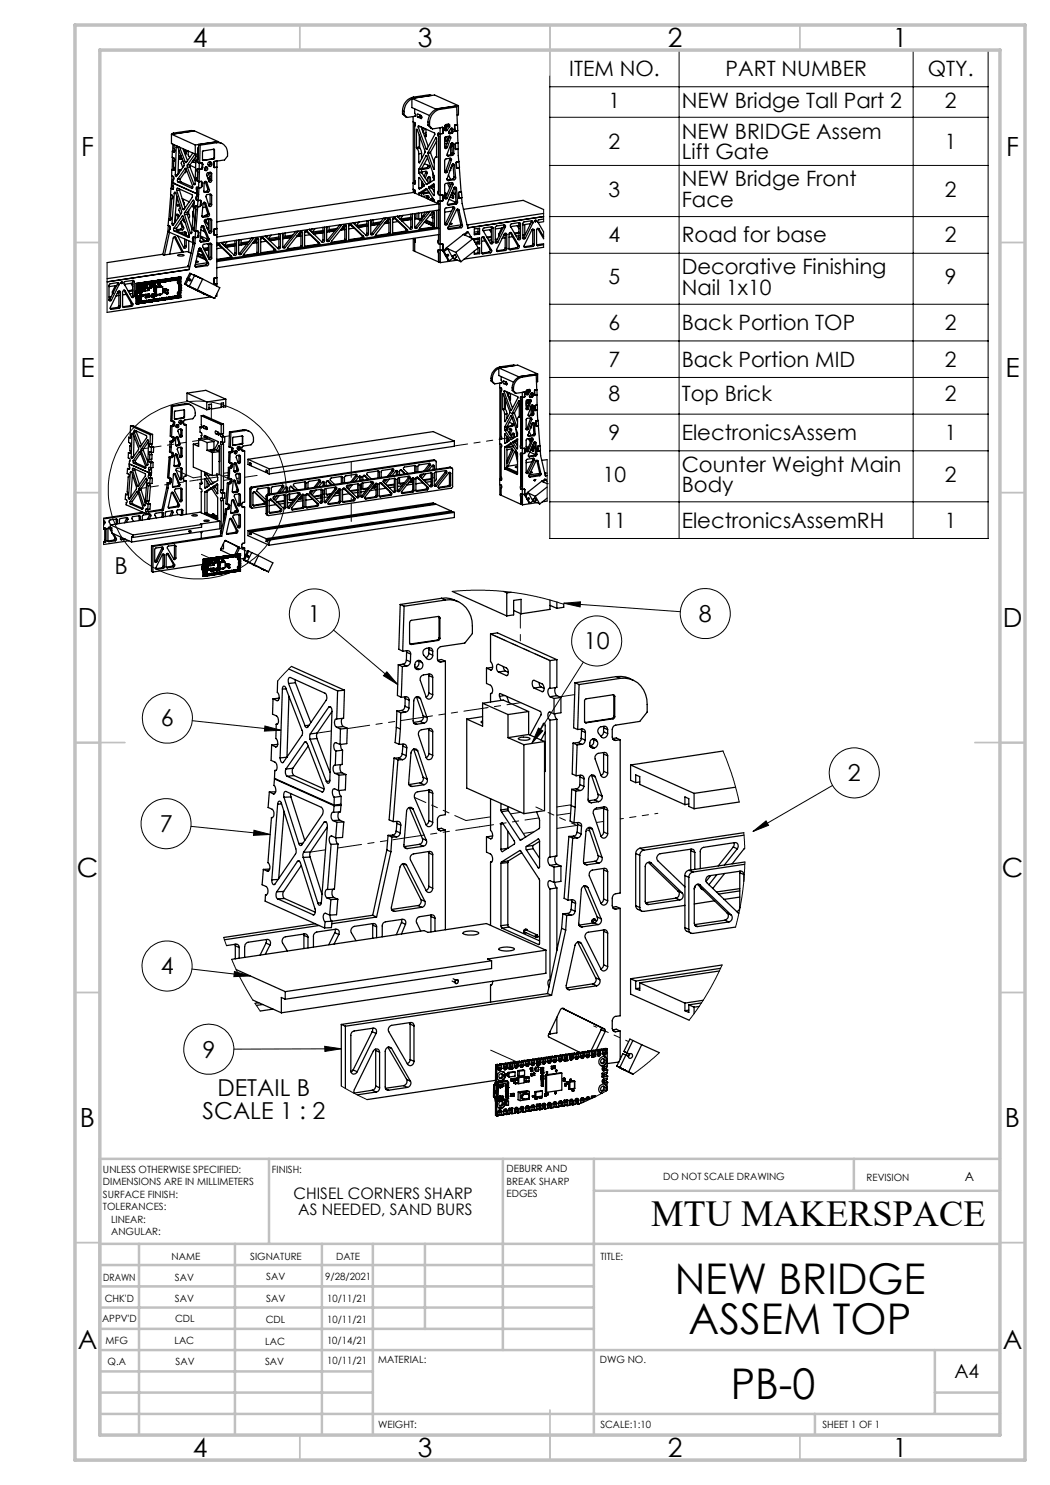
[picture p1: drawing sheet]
<svg xmlns="http://www.w3.org/2000/svg" width="210mm" height="297mm" viewBox="0 0 210 297" stroke-linecap="round" stroke-linejoin="round" font-family="sans-serif">
<defs><g id="words">
<g font-size="8.5">
<text x="134.9" y="258.8">NEW BRIDGE</text>
<text x="137.7" y="266.9">ASSEM TOP</text>
<text x="146.2" y="279.7">PB-0</text>
</g>
<text font-size="7.3" x="130.3" y="245.1">MTU MAKERSPACE</text>
<g font-size="5.3">
<text x="38.5" y="9.5">4</text>
<text x="83.5" y="9.5">3</text>
<text x="133.6" y="9.5">2</text>
<text x="178.6" y="9.5">1</text>
<text x="16.2" y="31.2">F</text>
<text x="201.2" y="31.2">F</text>
<text x="16.1" y="75.5">E</text>
<text x="201.1" y="75.5">E</text>
<text x="15.5" y="125.5">D</text>
<text x="200.5" y="125.5">D</text>
<text x="15.4" y="175.5">C</text>
<text x="200.4" y="175.5">C</text>
<text x="16" y="225.5">B</text>
<text x="201" y="225.5">B</text>
<text x="15.5" y="269.8">A</text>
<text x="200.5" y="269.8">A</text>
<text x="38.5" y="291.5">4</text>
<text x="83.5" y="291.5">3</text>
<text x="133.6" y="291.5">2</text>
<text x="178.6" y="291.5">1</text>
</g>
<g font-size="4.7">
<text x="22.9" y="114.8">B</text>
<text x="61.6" y="124.4">1</text>
<text x="139.8" y="124.4">8</text>
<text x="116.8" y="129.9">10</text>
<text x="32.2" y="145.3">6</text>
<text x="169.6" y="156.3">2</text>
<text x="31.9" y="166.4">7</text>
<text x="32.1" y="194.9">4</text>
<text x="40.5" y="211.5">9</text>
<text x="43.5" y="219.3">DETAIL B</text>
<text x="40.5" y="223.8">SCALE 1 : 2</text>
</g>
<g font-size="4.2">
<text x="113.9" y="15.2">ITEM NO.</text>
<text x="145.1" y="15.2">PART NUMBER</text>
<text x="185.6" y="15.2">QTY.</text>
<text x="121.7" y="21.5">1</text>
<text x="136.3" y="21.5">NEW Bridge Tall Part 2</text>
<text x="189" y="21.5">2</text>
<text x="121.7" y="29.8">2</text>
<text x="136.3" y="27.7">NEW BRIDGE Assem</text>
<text x="189" y="29.8">1</text>
<text x="136.3" y="31.8">Lift Gate</text>
<text x="121.7" y="39.3">3</text>
<text x="136.3" y="37.3">NEW Bridge Front</text>
<text x="136.3" y="41.4">Face</text>
<text x="189" y="39.3">2</text>
<text x="121.7" y="48.5">4</text>
<text x="136.3" y="48.5">Road for base</text>
<text x="189" y="48.5">2</text>
<text x="121.7" y="56.9">5</text>
<text x="136.3" y="54.8">Decorative Finishing</text>
<text x="136.3" y="58.9">Nail 1x10</text>
<text x="189" y="56.9">9</text>
<text x="121.7" y="66">6</text>
<text x="136.3" y="66">Back Portion TOP</text>
<text x="189" y="66">2</text>
<text x="121.7" y="73.4">7</text>
<text x="136.3" y="73.4">Back Portion MID</text>
<text x="189" y="73.4">2</text>
<text x="121.7" y="80.3">8</text>
<text x="136.3" y="80.3">Top Brick</text>
<text x="189" y="80.3">2</text>
<text x="121.7" y="88">9</text>
<text x="136.3" y="88">ElectronicsAssem</text>
<text x="189" y="88">1</text>
<text x="136.3" y="94.3">Counter Weight Main</text>
<text x="120.6" y="96.4">10</text>
<text x="136.3" y="98.4">Body</text>
<text x="189" y="96.4">2</text>
<text x="120.6" y="105.5">11</text>
<text x="136.3" y="105.5">ElectronicsAssemRH</text>
<text x="189" y="105.5">1</text>
</g>
<text font-size="3.9" x="190.9" y="275.5">A4</text>
<g font-size="3.2">
<text x="58.7" y="239.8">CHISEL CORNERS SHARP</text>
<text x="59.6" y="243">AS NEEDED, SAND BURS</text>
</g>
<text font-size="2.5" x="192.9" y="236.1">A</text>
<g font-size="2">
<text x="20.6" y="234.6">UNLESS OTHERWISE SPECIFIED:</text>
<text x="20.6" y="237.1">DIMENSIONS ARE IN MILLIMETERS</text>
<text x="20.6" y="239.6">SURFACE FINISH:</text>
<text x="54.4" y="234.6">FINISH:</text>
<text x="101.3" y="234.5">DEBURR AND</text>
<text x="101.3" y="237">BREAK SHARP</text>
<text x="101.3" y="239.5">EDGES</text>
<text x="132.6" y="236">DO NOT SCALE DRAWING</text>
<text x="173.3" y="236.2">REVISION</text>
<text x="20.6" y="242.1">TOLERANCES:</text>
<text x="22.2" y="244.6">LINEAR:</text>
<text x="22.2" y="247.1">ANGULAR:</text>
<text x="34.3" y="252">NAME</text>
<text x="50" y="251.9">SIGNATURE</text>
<text x="67.2" y="251.9">DATE</text>
<text x="120.1" y="251.9">TITLE:</text>
<text x="20.6" y="256.1">DRAWN</text>
<text x="35" y="256.1">SAV</text>
<text x="53.3" y="255.9">SAV</text>
<text x="65" y="255.9">9/28/2021</text>
<text x="20.9" y="260.3">CHK'D</text>
<text x="35" y="260.3">SAV</text>
<text x="53.2" y="260.3">SAV</text>
<text x="65.4" y="260.3">10/11/21</text>
<text x="20.4" y="264.4">APPV'D</text>
<text x="21.1" y="268.8">MFG</text>
<text x="34.9" y="268.8">LAC</text>
<text x="35" y="264.4">CDL</text>
<text x="53" y="269">LAC</text>
<text x="53.1" y="264.6">CDL</text>
<text x="65.4" y="268.7">10/14/21</text>
<text x="65.4" y="264.6">10/11/21</text>
<text x="21.5" y="273">Q.A</text>
<text x="35.1" y="273">SAV</text>
<text x="53" y="273">SAV</text>
<text x="65.4" y="272.9">10/11/21</text>
<text x="75.6" y="272.5">MATERIAL:</text>
<text x="120" y="272.5">DWG NO.</text>
<text x="75.6" y="285.5">WEIGHT:</text>
<text x="120.1" y="285.6">SCALE:1:10</text>
<text x="164.5" y="285.6">SHEET 1 OF 1</text>
</g>
</g></defs>
<g fill="none" stroke="#000" stroke-width=".2">
<path d="M110 10h87.6v97.7h-87.6zM110 17.4h87.6M135.8 10v97.7M182.6 10v97.7M110 23.5h87.6M110 33.1h87.6M21.4 52.5v10M108.7 48.8v.7M108.7 46.4v1.4M108.7 41.9v2.4M110 43.3h87.6M110 50.7h87.6"/>
<path d="M110 60.9h87.6M110 68.2h87.6M110 75.5h87.6M109.4 91.9v8.3M110 82.8h87.6M110 90.2h87.6M20.7 103.6v.6M20.7 104.4v1.5M20.7 108.3v.6M90.5 118.3l3.7-.3h2.8l5.1 .4 5 .9 5.6 1.6M110 100.4h87.6M58.3 133.3l-2.8 2.9"/>
<path d="M66.7 126l12.9 10.9M77.4 134.4l2.2 2.5-2.9-1.8zM112.7 120.6l3.4-.2-.1 1zM112.7 120.6l23.4 1.7M116.7 132.4l-10.3 16.3M38.5 144.1l17.7 1.9M53 145.2l3.2 .8-3.3 .2zM107.7 145.6l.8 .6-2.1 2.5zM144.6 150.2l2 5.5 1.2 4.7M166.5 157.1l-15.9 9.2M38.2 165.3l15.8 1.6M50.8 166l3.2 .9-3.3 .2z"/>
<path d="M148.8 166.5l.1 3.1M149 172.4l-.2 3.1-.4 3.7-.5 2.9-.8 3.3M150.6 166.3l2.6-2.1 .5 .9zM38.4 193.8l11.7 1.4M44.7 187.5l.6 1.6M46.3 191.9l1.9 4.1 2.4 4M46.9 194.3l3.2 .9-3.3 .1zM144.4 193l-2.3 4.6-1.6 2.7-2.7 3.7M51 200.7l1 1.5M64.9 209.3l3.4 .5-3.3 .5zM68.3 209.8h-21.5M68.3 217.2l2.5 1.5 2.6 1.2"/>
<path d="M118.4 219.6l-2 1M121.4 218.1l-2.8 1.5M131.9 210.5l-2.1 1.9-3.2 2.5M116.2 220.6l-.3 .2"/>
<circle cx="39.4" cy="98" r="17.8"/>
<circle cx="62.9" cy="122.8" r="5"/>
<circle cx="119.3" cy="128.2" r="5"/>
<circle cx="141.1" cy="122.7" r="5"/>
<circle cx="33.5" cy="143.6" r="5"/>
<circle cx="170.8" cy="154.6" r="5"/>
<circle cx="33.2" cy="164.7" r="5"/>
<circle cx="33.4" cy="193.2" r="5"/>
<circle cx="41.8" cy="209.8" r="5"/>
</g>
<g fill="none" stroke="#c0c0c0" stroke-width=".35">
<path d="M60 5v5M110 5v10M160 5v5M15 48.5h5M200 48.5h5M15 98.5h5M200 98.5h5M15 148.5h10M195 148.5h10M15 198.5h5M200 198.5h5M15 248.5h5"/>
<path d="M200 248.5h5M60 287v5M110 282v10M160 287v5"/>
</g>
<g fill="none" stroke="#c0c0c0" stroke-width=".5">
<path d="M53.8 231.8v17M100.6 231.8v38.2M118.8 231.8v55.2M118.8 238.2h81.2M170.8 231.8v6.4M200 231.8h-180v55.2M20 248.8h180M20 257.3h98.8M20 253h98.8M27.8 248.8v38.2M47 248.8v38.2M64.4 248.8v38.2"/>
<path d="M74.6 248.8v38.2M85 248.8v17M20 265.8h98.8M20 261.5h98.8M20 278.5h54.6M20 274.3h54.6M20 270h180M187 278.5h13M187 270v12.8M20 282.8h180M163 282.8v4.2"/>
</g>
<path d="M15 5h190v287h-190zM20 10h180v277h-180z" fill="none" stroke="#c0c0c0" stroke-width=".7"/>
<path d="M53 145.2l3.2 .8-3.3 .2zM50.8 166l3.2 .9-3.3 .2zM46.9 194.3l3.2 .9-3.3 .1zM77.4 134.4l2.2 2.5-2.9-1.8zM112.7 120.6l3.4-.2-.1 1zM64.9 209.3l3.4 .5-3.3 .5zM150.6 166.3l2.6-2.1 .5 .9zM107.7 145.6l.8 .6-2.1 2.5z" fill="#000"/>
<g fill="none" stroke="#000" stroke-width=".25">
<path d="M82.4 19.8a2.8 2.8 0 0 0-1.6 2.5M82.4 19.7v1.8l3.5 1.6M82.4 19.7l4.7 2.1M82.4 19.7l4.5-.7 4.8 2.1M82.7 19.4a2.77 2.77 0 0 0-2.2 2.8M82.7 19.4l3.2-.5 .4 .2-3.3 .5zM34.1 38.9l-.3 4.9M34.2 37.7l-.1 1.2 .3 .1a.39 .39 0 0 1 0 .7M34.3 26.8l4.6-.6 4.7 2.1M34.3 26.8l4.8 2.2M34.3 26.8v1.9l4.8 2.1M34.3 36.4l.3 .1"/>
<path d="M34.4 33.9l-.1 1.2 .3 .2a.39 .39 0 0 1 0 .6M34.4 39.7l-.3 3.7M34.4 39.7h.1M34.4 33.9l.3 .2M34.4 33.9h.1M34.4 35.2l-.2 2.5M34.4 33.9l.3 .1M34.5 30.2l-.1 1.3 .3 .1a.4 .4 0 0 1 0 .7M34.5 30.2l.3 .2M34.5 30.2h.1M34.5 39.1l-.1 .6M34.5 31.5l-.1 2.4"/>
<path d="M34.5 30.2l.4 .2M34.6 28.8l-.1 1.4M34.6 36.7v.4a.39 .39 0 0 1-.1 .7h.1M34.6 37.2v.6l-.4-.1M34.6 36.7l4.8 2.1M34.6 36.6h.1M34.6 35.9v.7l4.8 2.1M34.6 26.6v.2M34.7 36.6l-.1 .1M34.7 35.3l-.1 .6M34.7 32.3v1.1a.43 .43 0 0 1 0 .7M34.7 34v.1"/>
<path d="M34.7 33.4v.6M34.8 30.4h.1M34.8 31.6l-.1 .7M34.9 38.7l.1-.3 1.3 4.1-1.7 2.6-.1-.1-.1-.3M34.9 28.9l-.1 .8a.38 .38 0 0 1 .2 .3 .38 .38 0 0 1-.2 .4M34.9 38.7l-.5 6M34.9 29.7v.7M35.2 38.6l-.3 .1M35.2 29.5l.1-.3 .2 .1 1.3 3.5v.3l-1.6 2.2-.1-.3M35.2 29.5l-.1 5.5M35.3 38.1v-.4l.2-.1 3 1.4v.5l-1.7 2.4-.1 .1-.2-.2M35.3 38.1l1.2 3.7"/>
<path d="M35.3 39.2l-.4 5.4M35.5 39.5l-.2 1.5 .3 .2M35.5 35.8v.3l.1 .3M35.5 29.4l-.3 .1M35.6 36.4l2.8 1.3M35.8 30l-.2 4.9-.5 .1M35.8 34.1l-.1 .6M35.8 33.9v.6M35.8 33.9l.4 .2M35.8 31.7h.1M35.9 37.8v.3M35.9 31.7l.3 .1"/>
<path d="M35.9 31.7l.2 .1M35.9 38.1h-.6M35.9 38.1l1.1 3.5M35.9 29.4l1.1 3M36.1 35.8l.1 .6M36.1 35.8h-.6M36.1 31.1h.1M36.1 31.1a.34 .34 0 0 1-.2 .6M36.1 31.8h.1M36.1 31.1l.1 .1M36.1 31.1h.1a.36 .36 0 0 0-.4 .3 .36 .36 0 0 0 .3 .4M36.2 36.4h-.6"/>
<path d="M36.2 36.4l2.4 1M36.3 33.9h-.5M36.4 31.7l-.2 .1M36.4 39.7l1.4 .7M36.5 39.8l.3 .8M36.6 29.7l.9 2.4M36.6 32.2l-.2 .1-.2 .3 .3 .9M36.8 30.1l.4 .1 .1 .2M36.9 30.1v.1M36.9 30.2l.4 .2M36.9 30.5l.4 .2M36.9 30.2v.4"/>
<path d="M37 33.7l.2 .1 1.3 3.4 .1 .3-.2 .2M37 33.7l-1.5 2.1M37.1 34.3h.1M37.1 34.3v.2h-.1M37.1 33.7h-.1M37.3 30.7l-.2 .3M37.3 30.4v.3M37.3 34l-1.2 1.8M37.4 32.3l-.4 .1M37.5 33v.4M37.5 33.4l1.3 3.4M37.6 30.2l.1 1"/>
<path d="M37.7 31.3l.2 .2M38 26.1l.8 .1M38 26.1l.3 .2-3.3 .5-.4-.2M38 26.1l-3.4 .5M38 33.1l1.1 .5M38 33.4h-.5M38 33.4l1.1 2.7M38 32.9v.5M38 32.9l-.5 .1M38.3 32.5l.5-.1 .4 .2M38.5 37.6l-.1 .1M38.5 32.2l.1 .3"/>
<path d="M38.6 30.6l-1.3 1.9-.3-.1M38.7 32l.5 .2M38.9 32.1h-.3M38.9 30.9l.3 .1-.2 5.9-.1 .1-.1-.2M38.9 30.9l-1.4 2.1M39 36.8h-.2M39.1 29v1.8M39.1 32.1l.1 .3M39.1 30.9h-.2M39.2 31.3l-1.2 1.6M39.3 40l.3 .1M39.3 40h.1"/>
<path d="M39.3 39.3a.39 .39 0 0 0 0 .7M39.3 40l.4 .1M39.3 39.3h.1M39.4 38.7l.3 .2M39.4 38.8l-.1 .5M39.4 38.1v.6M39.4 38.1h.1M39.4 36.2l.4 .1M39.5 35.5a.41 .41 0 0 0-.1 .7M39.5 37.5l-.2 2.5M39.5 35.5h.1M39.5 34.4v1.1"/>
<path d="M39.5 34.4h.1M39.5 32.5l.4 .1M39.5 32.5h.1M39.6 31.8a.43 .43 0 0 0-.1 .7M39.6 33.8l-.2 2.4M39.6 31.8h.1M39.6 32.5l.3 .1M39.7 29.6l-.1 2.2M39.7 29.6l-.1 1.2h-.5M39.7 37.6l-.3-.2a.39 .39 0 0 0 0 .7M39.7 38.9v1.2M39.7 28.9l.3 .1"/>
<path d="M39.7 28.9l-.1 3.6M39.8 36.3h.5v1.2l-.6 .1zM39.8 36.3h.5l.1 .3M39.8 33.9l-.3-.2a.39 .39 0 0 0 0 .7M39.9 32.6l-.1 1.3M39.9 32.6h.5v1.2l-.6 .1M39.9 32.6h.5l.2 .3M40 29l-.1 3.6M40.3 37.1l.1 .1M40.3 36.5l.1 .1M40.4 33.4l.1 .1M40.4 37.2l-.1 .3-.5 .1-.1 1.3"/>
<path d="M40.4 36.6v.6M40.4 32.8l.2 .1M40.5 33.5l-.2 .3-.4 .1-.1 2.4M40.5 32.1h.1M40.6 32.9l-.1 .6M40.8 38.4l.2 .1M40.9 34h.1M41 34l.3 .1M41 34l.2 .1M41.1 33.4h.1M41.2 33.4v.3l-.2 .3M41.2 34.1h.1"/>
<path d="M41.2 33.4l.3 .1M41.2 33.4h.2M41.3 38.3l.3 .1M41.3 38.3h-.5M41.3 36.4a.28 .28 0 0 0-.3-.1 .28 .28 0 0 0-.2 .3v1.7l.2 .2M41.3 36.4l.6 1.6M41.3 36.4l-.3-.1 .6 1.5M41.4 33.4a.35 .35 0 0 0-.5 .3 .35 .35 0 0 0 .3 .4M41.4 33.4l.1 .1M41.5 33.5a.37 .37 0 0 1-.2 .6M41.5 35.5l.5 .2-.4 .1M41.6 37.8l-.1 .4-.2 .1"/>
<path d="M41.6 37.8l.3 .2M41.6 38.4l-.6 .1M41.9 38l-.1 .3-.2 .1M41.9 34.5l-.4 .8M42 32.4v.1M42 34.5v.1M42 38.8v.1M42 32.8l-.2 .4M42 36l-.2 .3M42 32.5v.3M42 34.6v1.4M42 38.9v1.9"/>
<path d="M42 32.5l.3 .1M42 32.8l.3 .1M42 34.6l.3 .1M42 36l.3 .1M42 38.9l.3 .2M42 35.2l-.2 .4M42.3 39.1l-.1-.3-.7 .1-.3 .3 .6 2M42.3 36.1a.28 .28 0 0 1-.1 .4 .28 .28 0 0 1-.4-.2M42.3 34.7l-.2-.2-.6 .1-.2 .3 .5 1.4M42.3 32.6l-.2-.2a.43 .43 0 0 0-.5 .5l.2 .3a.31 .31 0 0 0 .4 .1 .31 .31 0 0 0 .1-.4M42.3 32.6v.3M42.3 34.7v1.4"/>
<path d="M42.3 39.1v1.9M42.7 31.7l-2.2 .4M42.7 31.7l.1 .1M42.8 31.8l-2.2 .3M42.8 29.8v.1M42.8 31.6l-.1 .1M42.8 29.9v1.7M42.8 32.3l.6-.1v1.2l-.6 .1zM42.8 29.9l.1 .1M42.8 31.6h.1M42.9 30l-.1-.2-2.2 .4-.1 1.9h.1M42.9 31.6l-.1 .2"/>
<path d="M42.9 30v1.6M43 28.4h.8l.5 .3M43 28.4l.4 .1M43 28.4l-3.3 .5M43.4 28.5a2.02 2.02 0 0 1 1.9 1.2 2.02 2.02 0 0 1-.4 2.3l-2 .3-.2 .2v.9l.2 .1 .5-.1v12.3M43.4 28.5l-3.4 .5M43.6 28.3v.1M43.6 28.3l-4.5 .7M80.5 22.8l.9 .7M80.5 22.2l.3 .1M80.5 22.8l.3 .1M80.5 22.2v.6"/>
<path d="M80.8 22.9l.6 .6M80.8 22.3v.6M82.6 36.6v1.2l.4 .3v.6M82.6 23.3v1.1l.4 .3v.4M82.6 36.6l.4 .2M82.7 24.4l-.1 12.2M82.7 37.9v.6M82.9 36.1l.2 .3-.2 .4M82.9 21.8l.1 1.4-1.6 .3M82.9 36.8h.1M83 24.5v12.3M83 38v.6"/>
<path d="M83 38.6v.1M83.3 29.5l.1 .2M83.3 25.9h.1l1.7 4.4-1.2 2.3-.2-.2M83.3 25.9v3.6M83.3 25.9h.1M83.4 29.7l.3 .6v.5M83.6 23.4a.34 .34 0 0 1 0-.6l.6 .3a.37 .37 0 0 1 0 .6M83.6 23.4l.6 .3M83.6 25.4l.1-.3 3.3 1.5v.2l-1.6 3h-.2M83.6 25.4l1.6 4.4M83.7 34.5l.1 .1M83.7 35.6l.2-.1 .9 1.5v.2l-.9 .6-.2-.2"/>
<path d="M83.7 30.8v1.6M83.7 33.9v.6M83.7 35.6v2M83.7 38.8v.2M83.7 35.6h.2M83.8 33.8l-.1 .1M83.8 38.6l-.1 .2M83.8 34.6l1.5 2.3M83.9 29.4v.2M83.9 29.4l-.6 .1M83.9 27v2.4M83.9 29.6l.3 .5 .1 .6"/>
<path d="M83.9 27.2v2.4M83.9 29.6l-.5 .1M84 23l.1 .4M84 32.3l-.3 .1M84.1 25.3l-.5 .1M84.1 23.4h-.5M84.1 23.4l.2 .1M84.1 23.1l-.1 .1M84.2 23.7h.1M84.2 25.4l1.5 3.9M84.3 33.8v.1M84.3 34.4v.1"/>
<path d="M84.3 34.4l1-.1 .1 .3M84.3 33.8h-.5M84.3 30.7l-.6 .1M84.3 30.7v1.1M84.3 33.9v.5M84.3 36.2v1.3l-.6 .1M84.3 38.7v.5M84.3 33.9h-.6M84.3 34.4l-.6 .1M84.3 38.7l-.6 .1M84.3 37l.2 .1M84.3 38.6v.1"/>
<path d="M84.3 34.5l-.5 .1M84.3 34.5l1.4 2.2M84.3 38.6h-.5M84.3 23.4v.1M84.4 33.6l.3 .3M84.4 39.3l1.1-.2a.27 .27 0 0 1 .3 .1 .27 .27 0 0 1 0 .3M84.4 36.4l-.1 .3M84.5 38.5l.2 .3M84.5 33.8l.2 .1M84.5 37.1l-.2 .2M84.5 38.7l.2 .1M84.6 25.5l-.1 .5"/>
<path d="M84.7 36.7l-.2 .4M84.9 32.7l1.2 .6M84.9 25.7l-.3 .8M85.1 34.3v.2M85.1 34.5l.3 .1M85.1 34.5l-.3 .8M85.2 26.9l-.1 .1 .1 .1M85.2 25.8v1.5l-.3-.1M85.2 26.6l-.5 .1M85.2 31.1l.2 .1 1.5 4-.1 .8M85.2 31.1l-1.4 2.7M85.2 29.8h.2"/>
<path d="M85.2 31.1h.1M85.3 37.7l1.5 2.3 .1 .4M85.3 37.7l-1.5 .9M85.3 37.7h.1M85.3 33.5l.3 .2M85.3 33.5l-.9 .2M85.4 39.1v.3M85.4 37.9l-1.1 .7M85.4 34.6l-.3 1M85.4 39.4l.4 .1M85.4 39.4l-.1 .3M85.4 36.8l-.1 .1"/>
<path d="M85.5 31.6l-1.2 2.2M85.6 30.5v.2M85.6 33.2l-.3 .3M85.6 24.4l.3 .2M85.6 25l.3 .2M85.6 24.4v.6M85.6 33v.2M85.6 25l.9 .8M85.6 30.7l1.1 3.1M85.6 33.2l.3 .1M85.6 33.7l-.9 .2M85.7 38.4h.1"/>
<path d="M85.7 38.4l-1.2 .2M85.7 38.4l.1 .1M85.8 35.3v.1M85.8 39.5l-.2 .3M85.8 35.4l.3 .2M85.8 35.4l.1 1.1M85.8 37.4v.3M85.8 37.7l.9 1.4M85.9 33.3l-.3 .4M85.9 25.2l.6 .6M85.9 24.6v.6M85.9 33.2v.1"/>
<path d="M85.9 38.6l-1.2 .2M86.1 35.6a.26 .26 0 0 0-.3-.3 .26 .26 0 0 0-.3 .3l-.1 .5M86.1 35.6v.8M86.1 30.4v.2M86.1 30.4l-.5 .1M86.1 30.6l-.5 .1M86.1 30.6l.8 2M86.3 39.7h.1M86.3 39.7l.3 .2M86.3 39.7l.1 .5M86.4 37.3v.3M86.4 37.3l-.6 .1"/>
<path d="M86.4 37.6l-.6 .1M86.4 37.6l.5 .7M86.5 34.3l.1 1.3 .2 .4M86.6 37.1l.1 .3M86.6 39.9a.31 .31 0 0 0-.4-.2 .31 .31 0 0 0-.2 .3M86.6 39.9l.1 .4M86.7 36.8l.2 .2M86.7 36.8l-.9 .6M86.7 33.8h.2M86.7 36.8h.1M86.7 39.1h.2M86.7 37.4l.2 .1"/>
<path d="M86.8 36l-1.5 .9M86.9 37v2l-.2 .1M86.9 38.1l-.1 .2M86.9 37l-.5 .3M87.1 21.8v.1M87.2 27.5l.1 .2-.1 3.7M87.2 27.5l-1.6 3M87.2 27.5h.1M87.2 31.4a.55 .55 0 0 0-.3 .7v1.7h-.2M87.2 31.4h.1M87.3 31.4h-.1M87.3 28.3h.1"/>
<path d="M87.3 28.3l-1.2 2.1M87.7 38.2a.39 .39 0 0 0 0 .7M87.7 38.9l.4 .1M87.7 27.3v10.9M87.7 27.3h.1M87.7 38.2h.1M87.7 21.7a2.77 2.77 0 0 0-2.1 2.7M87.7 21.7l.4 .2M87.7 26.7v12.2M88 26.8l-.3-.2a.39 .39 0 0 0 0 .7M88 25.5h.5v1.2l-.5 .1zM88 39h.5v1.2l-.5 .1z"/>
<path d="M88.1 39h.4l.1 .1M88.1 21.9a2.77 2.77 0 0 0-2.2 2.7M88.5 25.6h.1M88.5 26.5h.1M88.5 39.1h.1M88.6 26.5l-.1 .2-.4 .1v12.2M88.6 25.6l-.1-.1-2 .3M88.6 25.6v.9M88.6 39.1v.9M88.9 34.3a.27 .27 0 0 0 .3 .3 .27 .27 0 0 0 .3-.2M88.9 28.3v.1M88.9 28l.6 .3"/>
<path d="M88.9 39.5h.2M88.9 38.9l.4 .2M88.9 38.5l.5 .3M89 27.4l.4 .8M89.1 25.9l-.2 .1M89.1 25.9l.3 .1M89.1 29.3l-.2 .3M89.1 34.2l-.2 .2M89.1 39.5l-.2 .2M89.1 29.3l.4 .2M89.1 34.2l.4 .2M89.1 39.5l.4 .1"/>
<path d="M89.1 34.3h-.2M89.2 25.3v.4M89.2 25.3h-.3M89.2 25.7h.1M89.2 25.7l-.3 .1M89.3 27.3l.3 .7M89.4 28.7h-.5M89.4 35.7l.1 .3 .2 .1M89.4 35.7l.1 .2M89.4 24.9l-.2 .4M89.5 36.7l.4 .9M89.6 25.2l.3 .1"/>
<path d="M89.6 25.2l-.5 .7M89.6 24.9v.3M89.7 35h.1M89.7 35l.4 .9M89.7 26.6l.3 .1M89.8 27.3v.2M89.8 39.9l1.4 .6M89.8 27.5l.3 .1M89.8 27.5l-.7 1.8M89.8 36.6l.3 .6M89.9 25.3a.29 .29 0 0 0 .1-.3 .29 .29 0 0 0-.3-.2l-.7 .3-.1 .8a.26 .26 0 0 0 .2 .3 .26 .26 0 0 0 .3-.2M89.9 25.3l-.5 .7"/>
<path d="M90 31.7v.2M90 31.9l.3 .1M90 31.9l-.9 2.3M90 26.5l-.3 .1M90 26.5l.3 .2M90 39.4l.6 .2M90.1 27.6a.25 .25 0 0 0 0-.3 .25 .25 0 0 0-.2-.1l-.8 .2-.2 .2v1.9a.27 .27 0 0 0 .3 .2 .27 .27 0 0 0 .3-.2M90.1 28.9v2M90.1 33.7v.4h-.1M90.1 27.6l-.6 1.9M90.1 30.8l.2 .1M90.1 39l.6 .3"/>
<path d="M90.1 30.7l.2 .1M90.2 30.9l.3 .2M90.2 30.9l-.8 .2 .3 .1M90.3 32a.25 .25 0 0 0 0-.2 .25 .25 0 0 0-.3-.2l-.9 .2-.2 .2v2.3M90.3 25.7v.5M90.3 32l-.8 2.4M90.3 25.7l.3 .2M90.3 25.6v.1M90.3 36.8l.3 .1M90.3 36.8l-1.2 2.7M90.3 26.2l-.3 .3M90.3 36.5v.3"/>
<path d="M90.3 26.2l.3 .1M90.3 26.7h-.3M90.4 38.6l.3 .8-.1 .2M90.4 28.6v.6h-.3M90.4 29.1l-.3 .1M90.5 30.6l-.3 .3M90.5 30.6l.3 .1M90.5 31.1l-.8 .1M90.5 35.8l.3 .1M90.5 35.8l-1.1 .2 .3 .1M90.5 38.2l.3 .5M90.6 25.9a.24 .24 0 0 0-.2-.3 .24 .24 0 0 0-.3 .1l-.3 .6a.28 .28 0 0 0-.1 .3 .28 .28 0 0 0 .3 .1"/>
<path d="M90.6 36.9a.27 .27 0 0 0 0-.3 .27 .27 0 0 0-.3-.1l-1.2 .2-.2 .2v2.6a.27 .27 0 0 0 .3 .3 .27 .27 0 0 0 .3-.2M90.6 25.9v.4M90.6 36.9l-1.1 2.7M90.6 32.9l.3 .1M90.6 32.9l-.4 .8M90.6 32.9l.2 2.5M90.6 26.3l-.3 .4M90.7 28.8a.27 .27 0 0 0-.2-.2 .27 .27 0 0 0-.3 .2l-.8 2.2 .3 .2M90.7 28.8l.1 1.9M90.7 28.8l-.3-.1 .1 1.9M90.7 39.6h-.1M90.8 30.7l-.3 .4"/>
<path d="M90.8 35.4l-.1 .3-.2 .1M90.8 38.7l.1 .2 .2-.2M90.8 35.4l.3 .2M90.8 35.9l-1.1 .2M90.8 37.5l.2 .3M90.9 33a.27 .27 0 0 0-.3-.2 .27 .27 0 0 0-.2 .2l-1 2.7M90.9 33l.2 2.6M90.9 37.4l.1 .1M90.9 25l.6-.1v1.2l-.5 .1zM91 37.5l.3 .2M91 37.5l.2 2.8M91.1 38.7h-.3"/>
<path d="M91.1 35.6l-.1 .3h-.2M91.3 32.4l.5-.1 .1 1.2-.6 .2zM91.3 37.7a.27 .27 0 0 0-.3-.3 .27 .27 0 0 0-.2 .2l-1.3 3a.27 .27 0 0 0 0 .3 .27 .27 0 0 0 .2 .1M91.3 37.7l.2 2.7M91.3 21.4l-3.2 .5M91.3 21.4l.2 3.5M91.3 21.4l-.3-.2-3.3 .5M91.5 24.9l-.6 .2v1.1l.6-.1 .3 6.2M91.5 24.9h.1M91.6 28.6l-.5 .1-.1 .2 .1 .9 .1 .1 .4-.1M91.6 28.6h.1M91.6 28.6l-.5 .1v1.2l.6-.1"/>
<path d="M91.7 21.1l-4.6 .7M91.7 21.1v1.9h-.3M91.7 38.5l.6-.2 .1 1.2-.6 .2zM91.8 32.3l-.6 .2 .1 1 .1 .1M91.8 32.3h.1M91.9 33.5l.3 4.8-.5 .3 .1 1 .5-.1 .1 1.2 1.2 4.9M92.2 38.3h.1M22 59.9l-.2 .1M22 59.9l.3 .1M22.3 59.3l-.5 .1M22.5 58.7h.1M22.6 58.6h-.1"/>
<path d="M23.1 57.1l-.6 1.2v.4M23.4 57.1l-1.6 .2M23.5 56.5v.3M23.5 56.8l.3 .1M23.5 56.8l-1.5 3.1M23.8 58.3l.3 .2M23.8 58.2v2.9M23.8 58.6l-.4 .1M23.8 59.1l-.6 .1M23.8 58.4l-.3 .1M23.8 56.9v-.2l-.2-.2-1.7 .4-.1 3a.25 .25 0 0 0 .2 .3 .25 .25 0 0 0 .3-.2M23.8 56.9l-1.5 3.1"/>
<path d="M24.1 58.5a.25 .25 0 0 0-.2-.3 .25 .25 0 0 0-.3 .2l-1.5 3.1a.26 .26 0 0 0-.1 .2 .26 .26 0 0 0 .3 .2M24.1 58.5v2.8M24.2 56.6l.1 .1M24.3 56.7h.1M24.4 56.4h.1M24.4 56.4l-.2 .2M24.8 58.1l1.4 2.5M24.8 58l.2 .2M24.9 56.9v.1M25 58.2a.3 .3 0 0 0-.3-.1 .3 .3 0 0 0-.2 .3v2.8l.3 .3M25 58.2l1.6 2.6M25.2 58.9l-.7 .1"/>
<path d="M26.2 56.7l.3 .6M26.4 56.7l.1 .2M26.4 58l-.8 .1M26.4 58l.1 .1M26.5 56.1v.1M26.5 59.1l-.2 .3M26.5 58h-.1M26.5 56.6l-1.6 .3M26.5 56.2l.3 .1M26.5 59.1l.3 .1M26.5 56.2v2.9M26.5 58.2l-.8 .1"/>
<path d="M26.5 58.7l-.5 .1M26.8 56.3l-.1-.2-1.7 .2a.31 .31 0 0 0-.2 .5l1.5 2.6a.3 .3 0 0 0 .4 .1 .3 .3 0 0 0 .1-.3M26.8 56.3v2.9M27.1 58.7v.1M27.1 58.3h.1M27.1 59.2v.1M27.1 58.8h.1M27.1 58.7h.1M27.1 59.2h.1M27.1 58.3v.4M27.1 58.8v.4M27.1 58.8h.2"/>
<path d="M27.1 59.3h.1M27.1 59.3l.1 .1M27.1 58.3l.1 1M27.2 59.3h.1M27.2 58.2l-.1 .1M27.2 59.3h-.1M27.2 58.2h.1M27.2 59.4v.1M27.2 59.3v.2M27.2 58.1h.1M27.2 59.5v.1M27.2 59.6h.1"/>
<path d="M27.2 59.5h.1M27.2 58.1v.1M27.2 59.6l.1 .1M27.2 59.6v1.1l.1 .1M27.2 56.7v1.4M27.2 56.7h.1M27.2 56.7h.3M27.2 58.8h.1M27.2 58.9h.1M27.2 59.5h.2M27.2 58.2v.1M27.2 59.5l.1 .1"/>
<path d="M27.3 59.5h.1M27.3 58.1h.1M27.3 58.2h.1M27.3 59.5h-.1M27.3 59.7h.1M27.3 58.8h.1M27.3 58.1h-.1M27.3 58.8l-.1 .1M27.3 58.3h.1M27.3 59.6v.1M27.3 59.6h.1M27.3 56.7v1.4"/>
<path d="M27.3 58.3v1.2M27.3 59.6v1.2M27.3 58.9h.1M27.3 58.1v.1M27.3 56.7h.2M27.3 59.3h-.1M27.3 58.1l.1 .2M27.3 58.2v.1M27.3 59.5v.1M27.3 58.2l-.1 .1M27.3 58.3h-.1M27.4 59.5h.1"/>
<path d="M27.4 58.3h.1M27.4 59.5l-.1 .1M27.4 58.3v1.2M27.4 59.6a.35 .35 0 0 0 .1 .6 .35 .35 0 0 0 .5-.4l-.1-.3a.4 .4 0 0 1 0 .5 .4 .4 0 0 1-.4 .1M27.4 56.7l.1 .4 .2-.1M27.4 56.7h.1M27.4 58h.1M27.5 58.3h.1M27.5 59.3h.1M27.5 58h.1M27.5 58h-.1M27.5 58.5h.1"/>
<path d="M27.5 59.4h.1M27.5 58.3v.2M27.5 59.3v.1M27.5 58.1h.1M27.5 56.9v.1M27.5 58.1h-.2M27.6 58.5h.1M27.6 58.3h.1M27.6 59.3h.1M27.6 59.4h.1M27.6 58a.36 .36 0 0 1-.3-.6 .36 .36 0 0 1 .6 0 .36 .36 0 0 1-.2 .6h-.1M27.6 56.7l-.1 .1"/>
<path d="M27.6 58h.1M27.6 58.3v.2M27.6 59.2v.2M27.6 58h-.1M27.6 56.7h.1M27.6 56.7h.3M27.6 59.2h.1M27.6 58v.1M27.6 58.5h.2M27.6 58.1h.1M27.6 56.7h-.1M27.7 59.3h.1"/>
<path d="M27.7 59.2v.1M27.7 58.1h.1M27.7 59.3v.1M27.7 57l-.2 .1M27.7 57h.1M27.7 56.7h.1M27.7 57.4v.2l-.2 .2M27.7 59.6v.3l-.2 .1M27.7 56.7v.3M27.7 58v.1M27.7 58h.1M27.8 58.3h.1"/>
<path d="M27.8 58.4h.1M27.8 59.2h.1M27.8 59.3h.1M27.8 58.4v.1M27.8 59.3v.1M27.8 58.3v.1M27.8 59.2v.1M27.8 59.3l-.2 .1M27.8 57.3h.1M27.8 58.5h.1M27.8 59.4h.1M27.8 57.3a.38 .38 0 0 1 .2 .4 .38 .38 0 0 1-.4 .3"/>
<path d="M27.8 58.3h-.2M27.8 59.2l-.2 .1M27.8 59.2l-.1 .1M27.8 59.4h-.2M27.8 58.5h-.2M27.9 56.7v.4l.2-.2M27.9 56.7h.1M27.9 56.7h-.2M28 56.6l-.1 .1M28 56.9h.1M28 56.9l-.1 .1M28 56.6h.3"/>
<path d="M28 56.6h.1M28 58.3h.1M28 58.6h.1M28 58.9h.1M28 58.7h.1M28 59h.1M28 59.3h.1M28 59.2h.1M28 58.3v.3M28 58.7v.2M28 59v.3M28 59h.2"/>
<path d="M28 58.6h.2M28 59.2v.1M28 58.4h.1M28 58.8h.1M28 58.3v.2M28 59v.2M28 59.6v.3h.3v-.3M28 58.5h.1M28 58.5h.2M28 59.1h.1M28 59.2h.2M28 59.6h.3"/>
<path d="M28 59.6l.1 .1M28.1 58.8l-.1 .1M28.1 58.3h.1M28.1 58.3l-.1 .1M28.1 58.7h.1M28.1 58.8h.1M28.1 58.5h.1M28.1 59.2l-.1 .1M28.1 59.2h.1M28.1 59.1h.1M28.1 56.6l-.2 .1M28.1 58h.1"/>
<path d="M28.1 58.7v.1M28.1 58h-.4M28.1 56.9l-.2 .2M28.1 56.9h.1M28.1 56.6h.1M28.1 56.6v.3M28.1 59v.1M28.1 59.7v.2M28.1 58.5h-.1M28.2 58v.2M28.2 58h.1M28.2 58.5h.1"/>
<path d="M28.2 58.4l-.1 .1M28.2 58.4h.1M28.2 59.1h.1M28.2 59.1v.1M28.2 57.4v.2M28.2 58l-.9 .1M28.2 58.5l-.2 .1M28.2 59.4l-.9 .2M28.2 58.3v.1M28.2 58.2h.1M28.2 58.3h.1M28.2 58.6h.1"/>
<path d="M28.2 59.2h.1M28.2 59.4h.1M28.2 59h.1M28.2 58.2v.1M28.2 58.4v.6M28.2 59.2v.2M28.2 58.3h-.1M28.2 58.2l-.8 .1M28.2 59.2l-.2 .1M28.2 59.4l-.8 .1M28.2 58.4h-.2M28.2 59v.1"/>
<path d="M28.2 57.4h.1M28.2 58.5v.1M28.2 57.4h-.1l.1 .2M28.2 57.3l.1 .4M28.2 57.3l.1 .1M28.3 59.6l-.2 .1M28.3 56.6v.4M28.3 56.6h.1M28.3 57.4v.3M28.3 56.6h-.2M28.3 57h.1M28.4 56.8v.1"/>
<path d="M28.4 56.5v.1M28.4 59.1h.1M28.4 59v.2l.1-.2M28.4 59h.1M28.4 59.2h.1M28.4 56.5h.1M28.4 59l.1 .1M28.5 58l.1-.2-.1 .2M28.5 58h.1M28.5 57.9h.1M28.5 56.5l-.2 .1M28.5 57.8v.2"/>
<path d="M28.5 56.5h.1M28.5 57h.1M28.5 59v.1M28.5 57h-.2M28.6 57h-.1M28.6 56.5h.1M28.6 57h.1M28.6 58h-.1M28.6 56.5v.5M28.6 59h.1M28.6 59l.1 .1M28.6 59v.2l.1-.2"/>
<path d="M28.6 59.2h.1M28.6 59v.2M28.7 56.5l.1 .1 .2-.1M28.7 58.1h.3M28.7 57.8h.3l-.2 .1M28.7 57.9h.3M28.7 57.8l.1 .4M28.7 57.8l.1 .1M28.7 56.5h-.3M28.7 56.5l.1 .4 .2-.1M28.7 56.5h.1M28.7 59h-.1"/>
<path d="M28.7 56.5h-.1M28.8 57.3v.3l-.5 .1M28.8 57.3l-.5 .1M28.8 57.3h-.6M28.8 57.9v.3M28.9 56.4l-.1 .1M28.9 56.7l-.1 .2M28.9 56.4h.3M28.9 56.4l.1 .1M29 56.5h.1M29 56.8l-.2 .2M29 56.8h.1"/>
<path d="M29 57.7h.1M29 56.5v.3M29 57.1l.1 .5M29 57.7v.1M29 57.7h.5M29 57.1l.1 .1M29 57.1h.5M29 58.2h.1M29 58.9v.6l.2 .1M29 58.2h-.2M29 58.9h.2M29.1 57.7v.5"/>
<path d="M29.1 57.2v.4M29.2 56.4v.5l.3-.2M29.2 56.4h.1M29.2 58.9v.7M29.2 56.4l-.2 .1M29.2 56.4l.1 .1 .1-.1M29.3 56.4l-.1 .1M29.3 56.7l-.1 .1M29.3 56.4h.4M29.3 56.4h.1M29.5 59a.23 .23 0 0 0-.3 .2 .23 .23 0 0 0 .2 .3M29.5 56.7l-.3 .2"/>
<path d="M29.5 56.7h.1M29.5 56.4h.1M29.5 59v.1M29.5 56.4v.3M29.5 56.4h-.1M29.5 57.7v.4l-.4 .1M29.5 57.7h-.4M29.5 59.1a.21 .21 0 0 0-.2 .2 .21 .21 0 0 0 .2 .2M29.5 59.1h.1M29.5 59.1l-.1 .2 .1 .1M29.5 59.5h.1M29.5 59.4v.1"/>
<path d="M29.5 57.7h.4M29.5 58h.4M29.5 57.1v.4l-.4 .1M29.5 57.7v.3l.2 .1M29.5 57.7h.2M29.5 57.1l-.4 .1M29.6 56.4l.1 .4 .2-.1M29.6 56.4h.1M29.6 59h.1M29.6 59h-.1M29.7 56.4v.1l.1-.1M29.7 57.7v.4"/>
<path d="M29.7 56.4h-.1M29.7 56.6h.1l-.1 .2zM29.7 59a.21 .21 0 0 1 .2 .2 .21 .21 0 0 1-.2 .2M29.7 59h.1M29.7 56.3v.1M29.7 56.6v.1M29.7 59.4h.1M29.7 59.4l-.2 .1M29.7 56.3h.4M29.7 59l-.2 .1M29.7 56.3l.1 .1M29.7 56.6h.1"/>
<path d="M29.8 60l.1 .1M29.9 56.7l-.2 .1M29.9 56.7h.1M29.9 56.3h.1M29.9 57.7h-.2M29.9 56.3l-.1 .1M29.9 56.3v.4M29.9 57.7v.4h-.2M29.9 56.3h.2M29.9 58.8v.3M29.9 59.3v.1l-.7 .2M29.9 58.8l-.7 .1"/>
<path d="M29.9 58.8l-.9 .1M30 57l.1 .1M30 57h.2M30 57.4v.2h.3M30 57.4h.1M30.1 57.2h.1M30.1 56.3v.5l.2-.2M30.1 56.3h.1M30.1 57v.1M30.1 57.2v.1M30.1 57.3h.1M30.1 57.4h.2"/>
<path d="M30.1 57.4h.1M30.1 57.4v.2M30.1 57.4h-.1M30.1 57.4h.2v.2M30.1 57.1l.1 .1M30.1 57.1v.1M30.1 57.1h.1M30.1 56.9l.1 .1M30.1 56.9l-.1 .1M30.2 59.2h.1M30.2 56.3l-.1 .1M30.2 56.5l-.1 .2"/>
<path d="M30.2 60l-.1 .1M30.2 57h.1M30.2 57.2h.1M30.2 59.2v.1M30.2 57.2l-.1 .1M30.2 57.1v.1M30.2 57l-.1 .1M30.2 56.9v.1M30.2 56.3h.1M30.2 56.3h.4M30.2 59.9l.1 .1M30.3 59.2h.1"/>
<path d="M30.3 56.3h-.2M30.3 59.2l-.1 .1M30.3 57.4h.1M30.3 56.3h.1M30.3 57h.1M30.3 57.1h.1M30.3 56.6l-.2 .2M30.3 56.6h.1M30.3 56.3v.3M30.3 57v.1M30.3 57.4v.2M30.4 59.3h.1"/>
<path d="M30.4 59.4h.1M30.4 58.8v.5M30.4 59.3v.1M30.4 58.8v.1M30.4 57h.1M30.4 56.9v.3h.2v-.3M30.4 56.9h.2M30.4 56.9h.1M30.4 56.9v.3M30.4 58.9v.4M30.5 56.7h.1M30.5 56.3h.1"/>
<path d="M30.5 56.3v.4M30.5 59.3h.1M30.5 59.3h-.1M30.5 56.3h-.2M30.5 59.4h-.1M30.5 59.3v.1M30.6 59.3h-.1M30.6 59.3l-.1 .1M30.6 56.9h.1M30.6 57.1h.1M30.6 56.2v.1M30.6 56.5v.1"/>
<path d="M30.6 59.9v.1M30.6 56.5h.1M30.6 56.9h-.2M30.6 56.2h.4M30.6 56.2h.1M30.7 59.3h.2l-.2 .1M30.7 59.3h.1M30.7 59.3v.1M30.7 59.8l-.2 .1v.4M30.7 56.2l-.1 .1M30.7 56.7h.1M30.7 59.8l.1 .1"/>
<path d="M30.7 56.7h-.2M30.8 59.9h.1M30.8 56.7h-.1M30.8 56.2h.1M30.8 56.7h.1M30.8 59.3l.1 .1M30.8 56.2v.5M30.8 59.3l-.1 .1M30.8 59.9v.4M30.8 57.1h.2v.1M30.8 57.6v.1l.3-.1M30.8 57.6h.3"/>
<path d="M30.8 57.3h.3l-.1 .1M30.8 57.1l.1 .3M30.8 56.9l.2 .1M30.8 57.8l.1 .1M30.8 57.6h.1M30.8 57.3l.1 .1M30.8 57.8h.2M30.8 57.2l.1 .1M30.8 57.1h.1M30.8 56.9h.2M30.9 57.7l.1 .4M30.9 57.9h.1v.2"/>
<path d="M30.9 57.6h.1M30.9 57.9l.1 .1M30.9 57.3h.1M30.9 57.7h.2M30.9 57.7l-.1 .1M30.9 57.9v.1M30.9 57.1h.1M30.9 58h.1M30.9 58.1h.1M30.9 56.9v.1M30.9 57.1v.2M30.9 57.6v.1"/>
<path d="M30.9 57.8v.2M30.9 58.2v.1M30.9 57.4h.1M30.9 57.1l.1 .1M30.9 56.2l.1 .5 .2-.2M30.9 56.2h.1M30.9 57.3v.1M30.9 58.3v.1M30.9 59.9v.4M30.9 57.3l.1 .1M30.9 57.6l.1 .1M30.9 56.2h-.1"/>
<path d="M31 58.3h.1M31 58.2h.1M31 57.9h.1M31 58h.1M31 58.8v.4l-.6 .1M31 58.1h-.1M31 57.6h.1M31 58.3l-.1 .1M31 57.7v.1M31 57.9l-.1 .1M31 58l-.1 .1M31 56.9h.1"/>
<path d="M31 56.9h-.1M31 58.8l-.6 .1M31 58.8h-.6M31 58.2h-.1l.1 .1M31 56.9v.1M31 58.2v.1M31 57.2l-.1 .1M31 56.1v.1M31 56.4v.1M31 59.9v.1M31 57.8v.1M31 59.8v.1"/>
<path d="M31 57.4h-.1M31 57.9h-.1M31 56.1l.2 .1M31.1 57.7l-.1 .2M31.1 57.7l-.1 .1M31.1 59.8l.1 .1M31.2 56.2h-.2M31.2 59h.2v.1M31.2 59.1h.1M31.2 59.2h.1M31.2 59v.2M31.2 56.2h.1"/>
<path d="M31.2 59.9l-.1-.1-.2 .1M31.2 59.9h.1M31.2 59.9v.3M31.2 56.5l-.2 .1M31.2 56.5h.1M31.2 59h.1M31.2 57.5h.1M31.2 57.5l.1 1.4M31.2 56.2v.3M31.3 57.4h.1M31.3 57.3h.1M31.3 57.3v.1"/>
<path d="M31.3 57.5v1.4M31.3 59.2h-.1M31.3 59.1h.1M31.3 59h.1M31.3 56.1l.1 .1 .2-.1M31.3 56.1h-.3M31.4 57.4h.1M31.4 56.1v.4l.2-.1M31.4 56.1h.1M31.4 59v.1M31.4 57.4h-.1M31.4 56.1l-.2 .1"/>
<path d="M31.4 59.1h.1M31.5 59.8l-.1 .1M31.5 56.1l-.1 .1M31.5 56.4l-.1 .1M31.5 56.1h.4M31.5 56.1h.1M31.5 56.3v.1M31.6 59.7v.1M31.6 56.1h.1M31.6 59.8h-.2v.4M31.6 56.4l-.2 .2M31.6 56.4h.1"/>
<path d="M31.6 59.8h.1M31.6 56.1v.3M31.6 59.8v.3M31.7 56.8h.1l-.1 .2M31.7 57h.1M31.7 56.8l.2 .1M31.7 56.8v.2M31.8 56.1l.1 .4 .2-.2M31.8 56.1h.1M31.8 57h-.1M31.8 56.1h-.2M31.9 56.1v.1l.1-.1"/>
<path d="M31.9 56.9l.1 .1M31.9 56.8v.2h.1v-.2M31.9 56.8h.1M31.9 56.8v.2M31.9 56v.1M31.9 56.3v.1M31.9 59.7v.1M31.9 56h.4M31.9 56l.1 .1M32 58.9v.1zM32 58.9h.1M32 59.7l.1 .1"/>
<path d="M32 58.9v.1M32 56.8h-.1M32 56.8l-.1 .1M32 57.2h.1M32 57.2l.1 .1M32.1 57.1h.1M32.1 57.3h.1M32.1 59.8l-.2-.1-.1 .4M32.1 59.8h.1M32.1 57.1v.1M32.1 57.1l-.1 .1M32.1 59.8v.3"/>
<path d="M32.1 56.3l-.2 .2M32.1 56.3h.1M32.1 56h.1M32.1 56v.3M32.1 56l-.1 .1M32.1 57.2v.1M32.2 56l.1 .4h.2v-.1M32.2 56h.1M32.3 56.2l.2 .1-.1 .1zM32.3 56v.1l.2-.1M32.3 56h-.1M32.3 59.7v.1"/>
<path d="M32.3 59.9l.2 .1M32.4 55.9l-.1 .1M32.4 56.2l-.1 .1M32.4 55.9l.1 .1M32.4 55.9h.3M32.5 59.6v.1M32.5 59.7l-.2-.1-.1 .5M32.5 56.3l-.2 .1M32.5 56.3h.1M32.5 55.9h.1M32.5 59.7h.1M32.5 57.4l-1.2 .1"/>
<path d="M32.5 57.4l-1.3 .1M32.5 55.9v.4M32.5 57.4v1.3l-1.2 .2M32.5 59.7v.3M32.5 55.9h.2M32.5 55.9v.1M32.6 57.8h.1M32.6 57.8v.1M32.6 58h.1M32.6 57.8l.2 .1h-.2M32.6 58h.2M32.7 57.9h.1"/>
<path d="M32.7 58h.1M32.7 55.9v.5M32.7 55.9h.1M32.7 56.4h.1M32.7 57.9l-.1 .1M32.7 57.9l.1 .1M32.8 58.3h.1M32.8 58.2h.1M32.8 58.2v.2M32.8 55.9l-.1 .1M32.8 56.1l-.1 .2M32.8 59.6l-.1 .1"/>
<path d="M32.8 59.6h.1M32.8 59.9l.1 .1M32.8 55.9h.1M32.8 55.9h.4M32.9 58.1h.1M32.9 55.9h-.2M32.9 60h-.4M32.9 60h.1M32.9 55.9h.1M32.9 59.5h-.2v.5M32.9 56.4h.1M32.9 59.5h.1"/>
<path d="M32.9 59.5v.5M32.9 56.4h-.2M33 56.3l-.1 .1M33 55.9h.1M33 56.3h.1M33 58v.1M33 55.9v.4M33 58.1h-.1l-.1 .3M33 58.1v.1h-.2M33 58.2h-.2M33.1 58.6h.1M33.1 58.1v.5"/>
<path d="M33.1 58.6v.1M33.1 58.1h.1M33.1 58v.1M33.1 58h.1M33.1 58.7h.1M33.1 55.9l.1 .4 .2-.1M33.1 55.9h.1M33.1 59.9h.1M33.1 59.9l-.2 .1M33.1 55.9h-.1M33.2 57.9h.1M33.2 58l-.1 .1"/>
<path d="M33.2 57.9v.1M33.2 58.1v.5M33.2 59.5v.2M33.2 59.8l.1 .1M33.3 57.9h.1M33.3 55.8l-.1 .1M33.3 56.1l-.1 .1M33.3 56.1h.1M33.3 57.9l-.1 .1M33.3 59.9h.1M33.3 55.8h.3M33.3 55.8h.1"/>
<path d="M33.3 58.7h.1M33.3 59.5l.1 .1M33.3 59.9h-.1M33.3 58.7h.2l-.2 .1M33.3 58.7v.1M33.4 58.8h.1M33.4 55.8l-.2 .1M33.4 55.8h.1M33.4 59.6l-.1-.2-.1 .1-.1 .4M33.4 56.2l-.2 .1M33.4 56.2h.1M33.4 59.6h.1"/>
<path d="M33.4 59.9h.1M33.4 55.8v.4M33.4 59.6v.3M33.4 58.7v.1M33.5 58h.1M33.5 58h-.4M33.5 58.6h.1M33.5 58.6l-.3 .1M33.5 58v.6M33.5 58h-.3M33.5 58l-.3 .1M33.5 59.9h-.1"/>
<path d="M33.6 55.8v.4l.1 .1 .1-.2M33.6 55.8h.1M33.6 55.8h-.2M33.6 46.3l.2 .1M33.6 46.3l-1 4.6M33.7 59.4l.1 .1-.1 .2zM33.7 45.1l-.1 1.2M33.7 55.7l-.1 .1M33.7 56l-.1 .2M33.7 59.5l-.1 .1M33.7 59.8h.1M33.7 55.7l.1 .1"/>
<path d="M33.7 59.4v.1M33.7 55.7h.4M33.7 43.8l-.1 1.3 .3 .1a.41 .41 0 0 1 0 .7M33.7 43.8l.3 .2M33.7 43.8h.1M33.8 59.4v.1M33.8 43.8l.3 .2M33.8 55.8h-.2M33.8 59.8l-.3 .1M33.8 55.8h.1M33.8 59.8h.1M33.8 59.5l-.2-.1-.1 .5"/>
<path d="M33.8 56.1l-.1 .1M33.8 56.1h.1M33.8 59.5h.1M33.8 59.5v.3M33.8 46.4l4.8 2.1M33.9 55.8h.1M33.9 55.8l-.1 .3M33.9 45.9l-.1 .5M33.9 46.4l-1 4.6M34 45.3l-.1 .6M34 55.7v.4l.1 .1 .2-.2M34 55.7h.1"/>
<path d="M34 59.8h-.2M34 55.7l-.1 .1M34 44h.1M34.1 43.4a.39 .39 0 0 1-.1 .6M34.1 55.9v.2M34.1 59.4v.1M34.1 59.7h.1M34.1 59.7l.1 .1M34.1 43.4v.6M34.1 55.7v.1M34.1 55.7h.4M34.1 55.7h.2"/>
<path d="M34.2 59.3l.1 .1M34.2 59.8h-.2M34.2 59.8h.1M34.3 55.7h-.2M34.3 55.7h.1M34.3 59.4h-.3v.4M34.3 56l-.2 .2M34.3 56h.1M34.3 59.4h.1M34.3 59.8h.1M34.3 55.7v.3M34.3 59.4v.4"/>
<path d="M34.4 44.7h.5M34.4 59.7l.2-.1 .1 .1M34.4 59.7l-.1 .1M34.5 55.7v.4h.1l.1-.2M34.5 55.7h.1M34.5 55.7h-.2M34.5 55.7l.1 .1 .1-.1M34.6 55.6l-.1 .1M34.6 55.9l-.1 .1M34.6 59.4h-.1M34.6 55.9h.1M34.6 59.3v.1"/>
<path d="M34.6 59.6l.1 .1M34.6 55.6h.4M34.6 55.6l.1 .1M34.6 59.3l.1 .1M34.7 59.4l-.2-.1-.1 .4M34.7 55.9l-.2 .2M34.7 55.9h.1M34.7 55.6h.1M34.7 59.4h.1M34.7 59.7h.1M34.7 59.7h.2M34.7 55.6v.3"/>
<path d="M34.7 59.4v.3M34.7 55.6h.2M34.8 45.6l-.1 .4 .2 .2M34.8 45.6h.5M34.9 46.2l2.8 1.3M34.9 46.2h.5M34.9 47.4l1.4 2.8M34.9 55.6v.5M34.9 55.6h.1M34.9 47.3l.2 .2M34.9 56.1h.1M35 55.8h.1l-.1 .2z"/>
<path d="M35 55.6v.1l.1-.1M35 55.6h-.1M35 55.8v.1M35 59.3l-.1 .1M35 59.5l.1 .2M35 55.5v.1M35 55.5l.4 .1M35 55.5l.1 .1M35.1 59.7l-.1-.2-.1 .2M35.1 59.7h.1M35.1 56.1h.1M35.1 59.2h.1"/>
<path d="M35.1 47.5a.28 .28 0 0 0-.3-.1 .28 .28 0 0 0-.2 .2l-.7 3.2M35.1 56.1h-.2M35.1 47.5l1.5 2.9M35.2 59.2h-.3v.5M35.2 56l-.1 .1M35.2 55.6h.1M35.2 56h.1M35.2 59.2h.1M35.2 59.7h.1M35.2 55.6v.4M35.2 59.2v.5M35.2 55.6h.2"/>
<path d="M35.2 55.6h-.1M35.3 45.6v.4l.1 .2M35.3 59.6l-.1 .1M35.3 55.6l.1 .4 .2-.2M35.3 55.6h.1M35.3 42.9l.4 .7M35.4 41.1l.2 .1M35.4 42.9l.3 .1M35.4 46.2l2.5 1.1M35.5 55.5l-.1 .1M35.5 55.8l-.1 .1M35.5 59.2l-.1 .1"/>
<path d="M35.5 59.5l.1 .1M35.5 55.5h.1M35.5 55.7v.1M35.5 55.5h.3M35.5 59.1l.1 .2M35.5 47.2l1.2 2.3M35.6 51l.8-.1 .4 .2-.8 .1zM35.6 55.5l-.2 .1M35.6 59.6h-.3M35.6 59.6h.1M35.6 55.5h.1M35.6 59.3l-.1-.2-.2 .1v.4"/>
<path d="M35.6 55.8l-.2 .2M35.6 55.8h.1M35.6 59.3h.1M35.6 55.5v.3M35.6 59.3v.3M35.6 56.8h.1M35.6 58.9h.1M35.7 43a.28 .28 0 0 0-.4-.1 .28 .28 0 0 0-.2 .3v1.2M35.7 43l.1 .3M35.7 57.7h.1M35.8 55.5v.4l.3-.1M35.8 55.5h.1"/>
<path d="M35.8 57.7h.1M35.8 59.5l-.2 .1M35.8 55.5h-.2M35.8 58.1h.1M35.8 57.1l.1 .1M35.8 55.7h.2l-.1 .2zM35.8 56.2l.1 .2-.2 .2M35.8 56.9v.1M35.8 57.4v.1M35.8 57.9v.1M35.8 58.4l.1 .2-.2 .2M35.9 55.7l-.1 .1"/>
<path d="M35.9 57.2h.1M35.9 58.1h.1M35.9 59.1l-.1 .2M35.9 59.4v.1M35.9 59.5h.1M35.9 55.4l-.1 .1M35.9 55.4l.1 .1M35.9 55.4h.3M35.9 41h-.6M35.9 56.1h.1M35.9 58.3h.1M35.9 56.1a.39 .39 0 0 1 .2 .4 .39 .39 0 0 1-.5 .3"/>
<path d="M35.9 58.3a.38 .38 0 0 1 .2 .4 .38 .38 0 0 1-.5 .2M35.9 41.1l-.3 .1M36 55.5h-.2M36 59.1l.1 .1M36 59.5h-.2M36 59.5h.1M36 55.5h.1M36.1 59.2l-.2-.1h-.1v.4M36.1 55.8l-.3 .1M36.1 55.8h.1M36.1 55.5h.1M36.1 59.2h.1"/>
<path d="M36.1 59.5h.1M36.1 55.5v.3M36.1 59.2v.3M36.1 58l.1 .1M36.1 46.5l1-.1 .2 .2M36.1 57l.1 .1M36.1 57.5l.1 .1M36.1 44.6l.3 .8M36.1 41.6l-.3 .2 .3 1.1M36.2 57.8l-.4 .1-.1 .2h.2M36.2 56.8l-.4 .1 .1 .3M36.2 57.3l-.5 .1 .1 .3"/>
<path d="M36.2 56.9h-.1l.1 .2M36.2 57.1l-.1 .3 .1 .2M36.2 57.1h.1M36.2 57.6h.1M36.2 57.6l-.1 .3 .1 .2M36.2 58.1h.1M36.2 55.4v1.5M36.2 55.4l-.1 .1M36.2 58.1h-.3M36.2 58.1l-.1 1.4M36.2 57.1l-.3 .1M36.2 57.6l-.4 .1"/>
<path d="M36.2 45.8l.3 .2M36.2 45.8l-.9 .2M36.2 44.3l.5 1.2M36.3 50.2v.3M36.3 50.2l.3 .2M36.4 45.4v.3l-.2 .1M36.4 45.4l.3 .1M36.4 43.2l.3 .1 1.2 3.7v.4l-.2 .1M36.4 43.2l-1.6 2.4M36.5 46l-1.2 .1M36.5 43.8l.2 .5M36.6 50.4h.1"/>
<path d="M36.6 43.2h-.2M36.7 40.5l.1 .1M36.7 45.5v.4l-.2 .1M36.7 44.3l.3 .1M36.7 43.6l-1.4 2M36.8 40.6v.2M36.9 41.8h-.4M36.9 44.1l-.2 .1M36.9 46.4v.1M36.9 56.8l1 .5M36.9 42.9l1.2 3.7M36.9 42.9h.6"/>
<path d="M36.9 42.5v.4M36.9 49.2l-.2 .3M36.9 46.5l.4 .1M36.9 49.2l.4 .1M36.9 46.5v.4M36.9 47.8v1.4M37 41.4l.1 .1M37.3 49.3a.29 .29 0 0 1-.2 .4 .29 .29 0 0 1-.4-.2M37.3 46.6v.4M37.3 47.9v1.4M37.5 42.5v.4M37.5 42.5h-.6"/>
<path d="M37.5 42.9l.9 3M37.6 57.1l3.5 1.8M37.6 57.1h.1M37.6 57.1l4.4 2.2M37.6 55.9l-.5 1-.2-.1M37.6 55.9l-.2-.1-.5 1M37.7 53.1l-.2 .1 .4 .1M37.7 47.5h.1M37.7 55.7l.2 .1M37.7 42v.9a.4 .4 0 0 1 0 .6M37.7 43.6h.1M37.7 40.3v.2"/>
<path d="M37.7 46.8v.5M37.7 48.2v2.2M37.9 53.3l-16.5 2.4M37.9 53.3v.6M37.9 53.9l-16.5 2.5M37.9 57.3l1.6 .7M37.9 43.5h-.2M37.9 55.8a.18 .18 0 0 1 .3 .1 .18 .18 0 0 1-.1 .3l-.5-.3M37.9 55.8l-.1 .3M38.1 46.6h.2M38.2 54.7l-.2-.1-.5 1 .2 .1M38.2 50.7l-.8-.4-4.6 .7-.3-.1-11.1 1.6"/>
<path d="M38.2 54.7l-.5 1M38.2 54.7l.7 .4M38.6 40.1a.22 .22 0 0 1 .2 .1 .22 .22 0 0 1 0 .2l-.5 6.2-.1 .1-.1-.1M38.6 40.1l-1.7 2.4M38.6 41.2v.2M38.6 48.5h.1M38.6 40.8v.4M38.6 42.4v1M38.6 48.5v.3M38.6 41.2h.2M38.6 55h.2M38.6 41.4l.1 .1"/>
<path d="M38.7 40.7l.1 .1M38.7 48.5l.3 .2M38.7 48.5l-1.1 4.7M38.7 48l-.1 .5M38.7 48h.1M38.7 42.3l-.1 .1M38.7 42.2l-.1 .2M38.7 54.9l1.5 .8M38.7 47.4v1.1M38.7 55h.1M38.7 40.1h-.1M38.8 55l1.7 .8"/>
<path d="M38.8 41.3l-.2 .1M38.8 46.1l.4 .2M38.8 45.5a.41 .41 0 0 0 0 .6M38.8 45.5h.1M38.8 40.5l-1.3 2M38.9 55.1l-1 2.2M38.9 55.1l1.6 .7M39 48.7l-1.1 5.2M39 47.5l-.3-.1a.38 .38 0 0 0-.2 .3 .38 .38 0 0 0 .2 .3M39.1 53.3l.2 .1M39.1 41.9l-.3 3.6M39.1 46.3l.6-.1-.1 1.3h-.6z"/>
<path d="M39.1 41.9h.1M39.2 46.3l.4-.1 .2 .4M39.2 57.9l.6 .3M39.2 52.2l.5 .2-.5 .1M39.2 41.2l-.4 4.9M39.4 51.2l1.7 .8M39.5 58l3.4 1.7M39.5 51l1.5 .7M39.5 41.3l-.3-.1a.39 .39 0 0 0-.1 .7M39.5 50.7l1.2 .6M39.5 50.7l1.2 .4M39.6 40.1l-.1 1.2"/>
<path d="M39.6 40.1h.5l-.1 1.2h-.5M39.6 47.1l.1 .1M39.7 40.1h.4l.2 .3M39.7 46.5l.1 .1M39.7 47.2l-.2 .3h-.4l-.1 1.2M39.8 46.6l-.1 .6M40 49.8h-.2M40.1 47.3l.9 .9M40.1 47.4l.8 .8M40.1 40.9l.1 .1M40.1 48.3l.2 .1M40.1 50l-.4 .1"/>
<path d="M40.1 47.2l1.4 .6M40.1 40.3l.2 .1M40.2 46l.8 .4M40.2 50.1l-.5 .1M40.2 41l-.2 .3h-.5l-.3 5M40.2 49.7a.28 .28 0 0 0-.3-.1 .28 .28 0 0 0-.2 .3l-.7 3.2 .1 .3h.2M40.2 49.7l1.5 2.9M40.2 49.7l-.3-.1 1.5 2.9M40.2 50.2l-.5 .1M40.3 40.4l-.1 .6M40.4 43.1l.1 .2M40.5 43.4l.2 .1"/>
<path d="M40.5 55.8l3.5 1.7-1.1 2.2M40.5 55.8l-1 2.2M40.7 45.3a.3 .3 0 0 0-.3-.1 .3 .3 0 0 0-.2 .2l-.2 2.8 .3 .2M40.7 45.3l1.1 2.5M40.7 45.3l-.3-.1 1.1 2.4M40.8 58.7l-.1 .1M41.1 40.6a.27 .27 0 0 0-.3-.1 .27 .27 0 0 0-.2 .3l-.2 2.4 .3 .3M41.1 41.4l-.6 .1M41.1 40.6l.8 2.3M41.1 40.6l-.3-.1 .8 2.2M41.1 53l.4 .1M41.1 53l-2 .3"/>
<path d="M41.2 44.1v.2M41.2 44.3l.5 .8M41.2 44.1h-.3M41.2 44.3l-.3 .1M41.2 48.1l.4 .2M41.2 48.1l-1.2 .2M41.3 59l1.6 .7M41.3 43.2l.3 .1M41.3 43.2l-.9 .1M41.3 47.7l.2 .2M41.4 52.5v.2l-.3 .3M41.4 52.5l.3 .1"/>
<path d="M41.4 45.5l.2 .3M41.4 52.6l-2.3 .3M41.5 53.1l-2.2 .3M41.5 48.8l.2 .2M41.5 47.6v.3l-.3 .2M41.5 47.6l.3 .2M41.6 42.7l-.1 .4-.2 .1M41.6 48.3l-1.3 .1M41.6 42.7l.3 .2M41.6 43.8l-.4 .3M41.6 45.8h.1M41.6 42.8l-.8 .4"/>
<path d="M41.6 48.7l.1 .1M41.6 43.3l-.9 .2M41.7 52.6v.3l-.2 .2M41.7 43.8v2h-.1M41.7 48.7v2.9M41.7 50l-.8 .1M41.7 49.8l-.8 .1M41.7 49.5l-1 .2M41.7 44.6l-.3 .1M41.7 49.9l-.8 .1M41.8 59.2l.2 .1M41.8 47.8v.3l-.2 .2"/>
<path d="M41.9 42.9l-.1 .3-.2 .1M42 43.7v.2M42 48.7v.1M42 59.3h.1M42 40.8l-.2 .4M42 46.2l-.2 .3M42 51.5l-.2 .3M42 43.9v2.3M42 48.8v2.7M42 40.8l.3 .2M42 43.9l.3 .1M42 46.2l.3 .1"/>
<path d="M42 48.8l.3 .1M42 51.5l.3 .1M42.2 59.4l-20.8 3.1M42.3 48.9l-.2-.3-1.4 .3-.2 .2v.3l1.3 2.4M42.3 51.6a.3 .3 0 0 1-.2 .3 .3 .3 0 0 1-.3-.1M42.3 46.3a.29 .29 0 0 1-.1 .4 .29 .29 0 0 1-.4-.2M42.3 44l-.2-.3-1 .2-.2 .2 .9 2.4M42.3 41a.29 .29 0 0 1-.1 .3 .29 .29 0 0 1-.4-.1M42.3 44v2.3M42.3 48.9v2.7M42.8 45.8l.6-.1v1.3h-.6zM42.8 55.6l.6-.1v1.3h-.6z"/>
<path d="M43.4 55.5l-.5 .1-.2 .2v.9l.2 .1h.5v.4M43.4 45.7l-.5 .1-.2 .2 .1 1h.6v8.5M43.4 58.8v.4h-.3M43.4 45.7h.1M43.4 55.5h.1M43.4 44.4l39.3-5.9 5.1 2.3-44.4 6.6M43.4 49h.1M43.4 49v.2M43.6 48.8l2.4 2.3M43.7 48.8h.1M43.8 49l.2 .2M43.8 48.8a.28 .28 0 0 0-.3 0 .28 .28 0 0 0-.1 .3"/>
<path d="M43.8 48.8l2.5 2.4M43.9 49h.1M44.3 48.5l2.5 2.5a.29 .29 0 0 0 .4 .1 .29 .29 0 0 0 .1-.3M44.3 48.5h.1M44.4 49.6l-1 .1M44.8 48.4l-.3 .4M45.4 48.3l-.6 .8M45.8 51.6l-2.4 .4M45.8 51.6l.1 .1M46 51.1a.35 .35 0 0 1-.2 .5M46 51.1l.3 .1M46 51.5l-2.6 .4v.2"/>
<path d="M46.3 51.2v.4M47 50.6l-.3 .4M47 48.1v2.5M47 49.2l-1.8 .3M47 49l-2 .3M47 48.8l-2.2 .3M47 49.1l-1.9 .3M47 50.6l.3 .2M47.3 48v2.8M47.8 48l-.1 2.7a.27 .27 0 0 0 .2 .2 .27 .27 0 0 0 .3-.1M47.9 50.7l-.1 .1M47.9 50.7l.3 .1"/>
<path d="M48.2 48.8l.1 .2M48.2 47.9v.9M48.3 49h.1M48.7 51.3h.1M49.4 48.8l-1.7 .2v-.1M49.4 48.8l-1.2 .1M49.5 48.6l-1.3 .2M49.8 48.3l-1.6 .3M50.3 47.6l-2.4 3.1M50.4 47.6l.3 .1M50.6 48.6h.1M50.7 48.6h.1"/>
<path d="M50.7 47.7l-2.5 3.1M50.8 47.5l-.1 .2M50.9 48.4h-.2M50.9 48.2h.1M50.9 48.1v.3l-.2 .2M51 48l.2 .2M51.1 50.8l-2.4 .4M51.1 50.8l.1 .1M51.2 48.2v.3M51.3 50.7l-2.7 .4M51.4 47.7h.1M51.4 50.5l-.3 .3"/>
<path d="M51.4 47.7l.3 .2M51.4 48.5l-.9 .1M51.4 50.5l.3 .2M51.4 47.7v2.8M51.7 47.9a.26 .26 0 0 0-.2-.3 .26 .26 0 0 0-.3 .1l-2.5 3.2v.4M51.7 50.7l-.1 .1M51.7 47.9v2.8M52.2 47.7l-.1 .1M52.2 47.7h.1M52.2 50.7v.1M52.4 47.4l2.4 2.4M52.5 47.4l.1 .1"/>
<path d="M52.6 47.5a.29 .29 0 0 0-.3 0 .29 .29 0 0 0-.2 .3l.1 3M52.6 47.5l2.5 2.4M52.6 47.7l.2 .2M52.6 47.7h.1M53.1 47.2l2.5 2.5h.4l.1-.2M53.1 47.2h.1M53.2 48.3l-1.1 .1M53.6 47.1l-.3 .4M54.2 47l-.6 .8M54.6 50.3l-2.4 .4M54.6 50.3l.1 .1M54.8 49.8a.34 .34 0 0 1-.2 .5"/>
<path d="M54.8 49.8l.3 .1M54.8 50.2l-2.7 .3M55.1 49.9v.4M55.8 49.3l-.3 .3M55.8 47.4l-2.1 .3M55.8 47.9l-1.8 .3M55.8 47.7l-2 .3M55.8 47.8l-1.9 .3M55.8 49.3l.3 .2M55.8 46.8v2.5M56.1 46.7v2.8M56.6 46.7v2.7a.25 .25 0 0 0 .1 .2 .25 .25 0 0 0 .3-.1"/>
<path d="M56.6 47.6h.1M56.6 46.7v.9M56.7 49.4l-.1 .1M56.7 49.4l.3 .1M57 47.5v.2M57 46.6v.9M58.2 47.5l-1.6 .2v-.1M58.2 47.4l-1.2 .2M58.3 47.3l-1.3 .2M58.6 47l-1.6 .2M59.2 46.3l-2.5 3.1M59.2 46.3l.3 .1"/>
<path d="M59.5 47.2l-.2 .1M59.5 47.2l.1 .1M59.5 46.4l-2.5 3.1M59.6 46.2l-.1 .2M59.7 47.1h-.3M59.7 46.8h.1M59.7 46.8v.3l-.2 .1M59.8 46.7l.2 .1M59.9 49.5l-2.4 .4M59.9 49.5l.1 .1M60 46.8v.4M60.1 49.4l-2.6 .4"/>
<path d="M60.2 46.4h.1M60.2 49.2l-.3 .3M60.2 47.2l-.9 .1M60.2 46.4l.3 .2M60.2 49.2l.3 .1M60.2 46.4v2.8M60.5 46.6a.25 .25 0 0 0-.2-.3 .25 .25 0 0 0-.3 .1l-2.5 3.2v.3M60.5 49.3l-.1 .2M60.5 46.6v2.7M60.9 49.2l.1 .2M61 46.3l-.1 .2M61 49.4h.1"/>
<path d="M61.2 46.1l2.4 2.4M61.3 46.1l.1 .1M61.4 46.2a.31 .31 0 0 0-.3 0 .31 .31 0 0 0-.2 .3v2.7M61.4 46.2l2.5 2.4M61.5 46.4l.1 .2M61.9 45.9l2.5 2.5a.34 .34 0 0 0 .5-.3M62 47l-1.1 .1M62.4 45.8l-.3 .4M63 45.7l-.6 .8M63.4 49l-2.4 .4M63.4 49l.1 .1M63.6 48.5a.32 .32 0 0 1-.2 .5"/>
<path d="M63.6 48.5l.3 .1M63.6 48.9l-2.7 .3M63.9 48.6v.4M64.6 48l-.3 .3M64.6 46.6l-1.8 .2M64.6 46.4l-2 .3M64.6 46.1l-2.2 .3M64.6 46.5l-1.9 .3M64.6 48l.3 .1M64.6 45.5v2.5M64.9 45.4v2.7M65.3 46.2h.1"/>
<path d="M65.4 45.4l-.1 2.7a.25 .25 0 0 0 .2 .2 .25 .25 0 0 0 .3-.1M65.5 48.1l-.1 .1M65.5 48.1l.3 .1M65.8 46.2l.1 .2M65.8 45.3v.9M67 46.2l-1.7 .2 .1-.2M67 46.1l-1.2 .2M67.1 46l-1.3 .2M67.4 45.7l-1.6 .2M67.9 45l-2.4 3.1M68.1 44.9l.2 .1M68.3 45.9l-.1 .1"/>
<path d="M68.3 45.9l.1 .1M68.3 45l-2.5 3.2M68.4 44.9l-.1 .1M68.5 45.8h-.2M68.5 45.5v.3l-.2 .1M68.5 45.5h.1M68.5 45.4l.3 .1M68.6 45.4l.2 .1M68.7 48.2l-2.4 .4M68.7 48.2l.1 .1M68.8 45.5v.4M68.9 48l-2.6 .5"/>
<path d="M68.9 45h.1M69 45v.1M69 47.9l-.3 .3M69 45.9l-.9 .1M69 45.1l.3 .1M69 47.9l.3 .1M69 45.1v2.8M69.3 45.2a.24 .24 0 0 0-.2-.2 .24 .24 0 0 0-.3 .1l-2.5 3.1v.4M69.3 48v.2M69.3 45.2v2.8M69.7 47.9l.1 .2M69.7 45h.1"/>
<path d="M69.8 45l-.1 .2M69.8 45h.1M69.8 48.1h.1M70 44.8l2.4 2.3M70.1 44.8l.1 .1M70.2 45l.2 .3M70.2 44.9l-.1-.1-.4 .3v2.8M70.2 44.9l2.5 2.4M70.2 45.1h.1M70.7 44.6l2.5 2.5a.29 .29 0 0 0 .4 0 .29 .29 0 0 0 .1-.3M70.7 44.6h.1M70.8 45.6l-1.1 .2"/>
<path d="M71.2 44.5l-.3 .4M71.5 45.4l1.9-.2-1.8 .3M71.8 44.4l-.6 .8M72.2 47.7l-2.5 .3M72.2 47.7h.1M72.4 47.1a.37 .37 0 0 1-.2 .6M72.4 47.1l.3 .2M72.4 47.6l-2.7 .3M72.7 47.3v.4M73.4 46.7l-.3 .3M73.4 45l-2 .3M73.4 44.8l-2.1 .3"/>
<path d="M73.4 46.7l.3 .1M73.4 44.2v2.5M73.7 44.1v2.7M74.2 44v2.7a.24 .24 0 0 0 .1 .3 .24 .24 0 0 0 .3-.1M74.2 44.9h.1M74.2 44v.9M74.3 46.7l-.1 .1M74.3 46.7l.3 .2M74.6 44.9v.1M74.6 44v.9M75.1 47.3h.1M75.8 44.9l-1.6 .2v-.2"/>
<path d="M75.8 44.8l-1.2 .2M76 44.7l-1.4 .2M76.2 44.4l-1.6 .2M76.7 43.6l-2.4 3.1M76.8 43.6l.3 .1M76.9 44.6h.1M77 44.5h.3M77 44.6l.2 .1M77.1 43.7l-2.5 3.2M77.2 43.6l-.1 .1M77.3 44.2h.1M77.4 44.1l.2 .1"/>
<path d="M77.5 46.9l-2.4 .4M77.5 46.9l.1 .1M77.6 44.2v.4M77.6 44.2h-.3l-.1 .4h-.2M77.7 46.7l-2.6 .4M77.8 43.7v.1M77.8 46.6l-.3 .3M77.8 44.6l-.9 .1M77.8 43.8l.3 .1M77.8 46.6l.3 .1M77.8 43.8v2.8M78.1 43.9a.27 .27 0 0 0-.2-.2 .27 .27 0 0 0-.3 .1l-2.5 3.1v.4"/>
<path d="M78.1 46.7l-.1 .2M78.1 43.9v2.8M78.5 46.6l.1 .2M78.6 43.7l-.1 .2M78.6 43.7h.1M78.8 43.5l2.4 2.3M78.9 43.5l.1 .1M79 43.7l.2 .3M79 43.6a.31 .31 0 0 0-.3-.1 .31 .31 0 0 0-.2 .3v2.8M79 43.8h.1M79 43.6l2.5 2.4M79.5 43.3l2.5 2.5a.28 .28 0 0 0 .4 0 .28 .28 0 0 0 .1-.3"/>
<path d="M79.6 44.3l-1.1 .2M80 43.2l-.3 .3M80.6 43.1l-.6 .7M81 46.4l-2.4 .3M81 46.4h.1M81.2 45.8a.35 .35 0 0 1-.2 .6M81.2 45.8l.3 .2M81.2 46.2l-2.7 .4M81.5 46v.4M82.2 45.4l-.2 .3M82.2 43.9l-1.8 .3M82.2 43.7l-2 .3"/>
<path d="M82.2 43.5l-2.2 .3M82.2 43.8l-1.9 .3M82.2 45.4l.3 .1M82.2 42.8v2.6M82.5 42.8v2.7M82.6 47.7l.4 .3v.5M82.7 47.7v2.4l.2 .1M82.9 43.6v.2l.5-.1M82.9 50.3l4.8 2.1M83 42.7l-.1 2.7a.25 .25 0 0 0 .2 .3 .25 .25 0 0 0 .3-.1M83 47.8l-.1 2.5M83.1 45.4l-.2 .1"/>
<path d="M83.1 45.4l.3 .2M83.4 43.7l.8 .4M83.4 42.6v1.1M83.7 43.7l.2 .2M83.7 42.6v1.1M83.9 43.9l.3 .2M84.3 43.7v.1M84.3 43.6l.2 .1M84.3 42.5v1.2M84.3 43.7h-.6M84.3 43.8l-.4 .1M84.5 42.5l-.2 .1"/>
<path d="M84.8 43.2l-.5 .1M84.9 44.4l1.7 .8M84.9 42.4l-.3 .9M85.1 44.2l1.5 .6M85.2 44l1.4 .6M85.5 42.3l-2.4 3.1M85.7 42.3l.2 .1M85.9 42.4l-2.5 3.2M86 42.3l-.1 .1M86.3 45.6l-2.4 .4M86.3 45.6h.1M86.5 45.4l-2.6 .4"/>
<path d="M86.6 43.4l-.3 .1 .3 .1M86.6 42.4v.1M86.6 45.2l-.3 .4M86.6 42.5v2.7M86.6 43l-.7 .1M86.6 42.5l.3 .1M86.6 45.2l.3 .2M86.9 42.6a.24 .24 0 0 0-.2-.3 .24 .24 0 0 0-.3 .2l-2.5 3.1v.4M86.9 45.4v.2M86.9 42.6v2.8M87.3 45.5l.5 .2-44.4 6.6M87.3 45.5l-43.9 6.6"/>
<path d="M87.3 42.1v3.4M87.7 48a.39 .39 0 0 0 0 .7M87.7 48.7l.4 .2M87.7 48h.1M87.7 42v3.6M87.7 46.9v1.1M87.7 50.6v1.8M87.7 52.4h.1M87.7 40.1v8.6M87.7 49.9v2.5M87.7 52.4l.4 .1M87.7 50.6h.1"/>
<path d="M87.8 46.9l-44.4 6.6M87.8 42l-44.4 6.6M88 40.3l-.4-.1v.5M88 50.1l-.3-.2a.39 .39 0 0 0 0 .7M88 48.9l.5-.1v1.2l-.5 .1zM88.1 48.9l.4-.1 .1 .1M88.5 40h.1M88.5 48.9h.1M88.5 49.8h.1M88.6 50.2l.2 .1M88.6 50.2l.4 .8 .5 .3M88.6 40l-.1 .2h-.4v8.7"/>
<path d="M88.6 49.8l-.1 .2-.4 .1v2.4M88.6 48.9v.9M88.8 50.3l.5 .8M89.1 44.7l-.2 .2M89.1 44.7l.3 .1M89.1 51.2l.3 .1M89.1 51.2l.5 .9 .3 .1M89.2 51.1l-.1 .1M89.3 51.1h.1M89.3 51.1a.24 .24 0 0 1 .2-.2 .24 .24 0 0 1 .2 .1l-.2 .3M89.4 51.3l.5 .9M89.5 51.3h-.1"/>
<path d="M89.5 50.9l-.2 .2M89.5 49.7l-.7 .6M89.5 49.7l1.7 .8M89.5 49.7l1.1 1.9M89.6 45.8l.3 .1M90 44.6l.4 .2-.5 .1M90.3 42.2l-1.4 .2M90.5 51.3l.3 .5M90.5 51.3h.1M90.6 51.6l.1 .1M90.6 51.6l-.7 .6M90.6 41.7l.3 .1"/>
<path d="M90.6 41.7l-1.5 3M90.6 51.3l.2 .5M90.6 41.4v.3M90.9 51.7l1.3 .6M90.9 41.8l-.1-.4-1.8 .3-.1 3.1a.25 .25 0 0 0 .2 .2 .25 .25 0 0 0 .3-.2M90.9 41.8l-1.5 3M90.9 40.6l.3 .2M90.9 40.6l-1.4 .3 .2 .1M91 50.9l-.5 .4M91 50.9l.3 .5-.5 .4M91 50.9l-.4 .4M91.2 50.5l1 1.8"/>
<path d="M91.2 40.3l-.3 .3M91.2 40.3l.3 .1M91.2 40.8l-1.5 .2M91.5 52l-3.4 .5M91.5 41.9l.3 .1M91.5 41.8v.1M91.5 41.9l.7 3.1M91.5 40.4l-.3 .4M91.5 42l-.2 .1M91.8 42a.26 .26 0 0 0-.3-.2 .26 .26 0 0 0-.2 .2l-1.7 3.5v.3l.3 .1M91.8 42l.7 3.1M91.9 45.4l.4 .1"/>
<path d="M91.9 45.4l-2.3 .3M92.2 45l-.3 .4M92.2 45l-2.5 .4M92.2 45l.3 .1M92.3 45.5l-2.4 .4M92.5 45.1v.2l-.2 .2M92.6 46.9l-4 3.3M92.7 41.9l11.9-1.8 4.1 1.8M92.7 46.9h.1M92.8 46.9h-.2M93.4 44.9l.2 .1M93.6 45v.6"/>
<path d="M93.7 46.5l-.2-.1-.8 .5M93.7 46.5l-.7 .5 1.6 .7M93.7 46.5l.5 .8-.3 .1M94.1 47.4h.1M94.2 47.4v.2M94.2 47.4l.1 .2M94.6 47.7l-3.4 2.8M94.6 47.7l1 1.9M94.9 50.2v.7l1-.2M94.9 45.8l1-.2v1.2l-1 .2zM94.9 48.2v-.4l1-.2v1.2M95.6 46.3l-.7 .1"/>
<path d="M95.6 46.7l.3 .1M95.6 46.7l-.7 .1M95.6 45.7v1M95.6 47.7v.9M95.6 49.6v1M95.6 48.6l.3 .2M95.6 48.6l-.5 .1M95.6 50.6l.3 .1M95.6 50.6l-.7 .1M95.6 47.9l-.7 .1M95.6 48.4l-.6 .1M95.6 47.7l-.7 .1"/>
<path d="M95.6 49.6h.3v1.1M95.6 49.6l-3.4 2.7M95.9 48.8l-.7 .1M96.3 50.7l.3 .1M96.5 47.3l1.5 2.6M96.6 47.3l.2 .1M96.7 46.1v.2M96.8 47.4a.28 .28 0 0 0-.3 0 .28 .28 0 0 0-.2 .3v2.9l.3 .2M96.8 47.4l1.5 2.7M97 48.2l-.7 .1M97.8 50.4l.3 .1M97.8 50.4l-1.5 .2"/>
<path d="M97.9 46l.4 .6M98 49.9v.2l-.2 .3M98 49.9l.3 .2M98.1 50.5l-1.5 .3M98.1 45.9l.2 .3M98.2 47.3l-.8 .1M98.2 47.3h.1M98.3 45.4v.1M98.3 48.3l-.2 .3M98.3 47.3h-.1M98.3 45.5v2.8M98.3 45.9l-1.7 .2"/>
<path d="M98.3 45.5l.3 .1M98.3 48.3l.3 .2M98.3 47.5l-.8 .1M98.3 48h-.6M98.3 50.1l.1 .2-.3 .2M98.3 45.4l-1.5 .2-.2 .3 1.5 2.8a.27 .27 0 0 0 .3 .1 .27 .27 0 0 0 .2-.3M98.3 45.4h.2l.1 .2M98.6 45.6v2.9M99.2 48.3l-.1 .2M99.2 48.3l.4 .2M99.3 50.2l.3 .1M99.5 47.8l-.4 .1"/>
<path d="M99.7 47.1h.2M99.8 47.1v.1M100.3 45.6l-.6 1.3 .1 .3M100.6 45.6l-1.5 .2M100.8 45.3l.3 .1M100.8 45.3l-1.6 3M100.8 49.9l.3 .2M100.8 49.9l-1.5 .3M100.8 45v.3M100.8 45a.27 .27 0 0 1 .3 .1 .27 .27 0 0 1 0 .3M100.8 45l-1.5 .2-.2 .2v3a.25 .25 0 0 0 .2 .3 .25 .25 0 0 0 .3-.2M101 49.6l-.2 .3"/>
<path d="M101 46.7v2.9M101 46.8l.4 .1M101 49.6l.4 .1M101 47.1h-.3M101 47.6l-.6 .1M101 46.9h-.2M101.1 50.1l-1.5 .2M101.1 45.4l-1.5 3.1M101.4 46.9a.25 .25 0 0 0-.2-.3 .25 .25 0 0 0-.3 .2l-1.6 3.1v.3l.3 .1M101.4 49.7l-.3 .4M101.4 46.9v2.8M101.8 49.8l.3 .1"/>
<path d="M102 46.5l1.5 2.6M102.1 46.5l.2 .1M102.2 45.3v.2M102.3 46.6a.29 .29 0 0 0-.3-.1 .29 .29 0 0 0-.2 .3v3l.3 .1M102.3 46.6l1.5 2.6M102.5 47.3l-.7 .1M103.3 49.6l.3 .1M103.3 49.6l-1.5 .2M103.4 45.2l.4 .6M103.5 49.1v.2l-.2 .3M103.5 49.1l.3 .1M103.6 49.7l-1.5 .2"/>
<path d="M103.6 45.1l.2 .2M103.7 46.5l-.8 .1M103.7 46.5h.1M103.8 44.6v.1M103.8 47.5l-.2 .3M103.8 46.5h-.1M103.8 45.1l-1.7 .2M103.8 44.7l.3 .1M103.8 47.5l.3 .1M103.8 44.7v2.8M103.8 46.7l-.8 .1M103.8 47.1l-.6 .1"/>
<path d="M103.8 49.2v.4l-.2 .1M104.1 47.6a.28 .28 0 0 1-.1 .4 .28 .28 0 0 1-.4-.1M104.1 44.8l-.3-.3-1.6 .3-.1 .2 1.5 2.9M104.1 44.8v2.8M104.7 47.5l-.1 .2M104.7 47.5l.4 .2M104.8 49.4l.3 .1M105 44.9v2.1h-.4M106.1 44.7l-1.5 .3M106.3 49.1l-1.5 .3M106.3 44.4l.3 .2M106.3 44.4l-1.6 3.1"/>
<path d="M106.3 49.1l.3 .2M106.3 44.2v.2M106.5 45.8v.1M106.5 48.8l-.2 .3M106.5 45.9v2.9M106.5 48.8l.4 .1M106.5 45.9l.4 .2M106.6 44.6a.27 .27 0 0 0 0-.3 .27 .27 0 0 0-.3-.1l-1.5 .2-.2 .2v3a.25 .25 0 0 0 .2 .2 .25 .25 0 0 0 .3-.1M106.6 49.3l-1.5 .2M106.6 44.6l-1.5 3.1M106.9 46.1a.25 .25 0 0 0-.3-.3 .25 .25 0 0 0-.2 .2l-1.6 3.1 .1 .4h.2M106.9 48.9l-.3 .4"/>
<path d="M106.9 46.1v2.8M106.9 44.2l.1 .1M107 44.3h.1M107.1 44.1h.1M107.1 44.1l-.2 .1M107.4 49l.2 .1M107.8 45.8a.28 .28 0 0 0-.3-.1 .28 .28 0 0 0-.2 .3v3l.3 .1M107.8 45.8l.9 1.5M107.8 45.8l-.3-.1 1.2 2.1M108.7 43.8l-1 .2-.2 .3 1.2 2.1M108.7 42.7l-15.1 2.3M108.7 44.3l-1.1 .2"/>
<path d="M108.7 43.3l-15.1 2.3M108.7 49l-1.1 .1M108.7 49.5l-15.9 2.3M108.7 48.8l-1.4 .2M22.1 61.8l.2 .1M23.5 61.5l.3 .1M23.5 61.5l-1.5 .2M23.8 61.1l-.3 .4M23.8 61.1l.3 .2M23.8 61.6l-1.5 .3M24.1 61.3v.2l-.3 .1M24.6 61.4l.2 .1"/>
<path d="M26 61.1l-1.4 .2M26 61.1l.3 .2M26.2 60.6l.1 .3-.3 .2M26.2 60.6l.4 .2M26.3 61.3l-1.5 .2M26.6 60.8v.2l-.3 .3M27.5 60.1h.1M27.5 60.4l-.1 .1M27.5 60.7h.1M27.6 60.3l.1 .1M27.6 60.7v-.1l-.3 .2M27.6 60.7h.1"/>
<path d="M27.7 60.4l-.1-.1-.2 .1v.4M27.7 60.4h.1M27.7 60.7h.1M27.7 60.4v.3M27.8 60.7h-.1M28 60.3l-.1 .1M28 60.3h.1M28 60.6l.1 .1M28 60.2l.1 .2M28.1 60.7h-.3M28.1 60.4l-.1-.2-.1 .1-.1 .4M28.1 60.4h.1"/>
<path d="M28.1 60.7h.1M28.1 60.4v.3M28.3 60.6l-.2 .1M28.4 60.2l-.1 .2M28.4 60.5v.1M28.4 60.6h.1M28.5 60.6h-.2M28.5 60.6h.1M28.5 60.1l.1 .1M28.5 60.1l-.2 .1v.4M28.6 60.2h.1M28.6 60.6h.1"/>
<path d="M28.6 60.2v.4M28.7 60.6h-.1M28.9 60.1l-.1 .2M28.9 60.5h.1M28.9 60.1l.1 .1M29 60.5l-.3 .1M29 60.5h.1M29 60.2l-.2-.1-.1 .5M29 60.2h.1M29 60.2v.3M29.2 60.5l.1-.1 .1 .1M29.2 60.5h-.2"/>
<path d="M29.3 60.1l-.1 .1M29.3 60.4l.1 .1M29.4 60l.1 .2M29.5 60.2l-.3-.1v.4M29.5 60.2h.1M29.5 60.5h.1M29.5 60.2v.3M29.5 60.5h-.1M29.7 60.1v.1M29.7 60v.1M29.7 60.3l.1 .1M29.8 60.4l-.1-.1-.1 .2"/>
<path d="M29.9 60.1l-.1-.1h-.2v.5M29.9 60.1h.1M29.9 60.4h.1M29.9 60.1v.3M29.9 60.4h-.1M30.2 60.3h.1M30.2 60.3l.1 .1M30.3 60.4l-.1-.1-.3 .1M30.3 60.4h.1M30.3 60l-.1-.1-.1 .1v.4M30.3 60h.1M30.3 60v.4"/>
<path d="M30.5 60.3l-.2 .1M30.6 60.2l.1 .1M30.7 60.3h-.2M30.8 60.3h.1M30.9 60.3h-.1M30.9 60.3h.1M31 60.1l.2 .1M31.2 60.2l-.2 .1M31.2 60.2h.1M31.4 60.2h-.2M31.5 60.1h.1M31.6 60.1l-.2 .1"/>
<path d="M31.6 60.1h.1M31.8 60.1l.1-.1 .1 .1M31.8 60.1h-.2M31.9 60l.1 .1M32.1 60.1h.1M32.1 60.1h-.1M32.5 60l-.1-.1-.2 .2M32.5 60h.1M37.4 78.6l3.9 1.8M37.4 78.6v1.5l3.9 1.8M37.4 78.6l3.8-.5 4 1.7M45.2 79.8l-3.9 .6"/>
<path d="M45.2 79.8v1.6h-.5M98.2 75.7l.3 .1M98.2 76.2l.3 .1M98.2 75.7v.5M98.2 76.2l.8 .6M98.5 76.3l.5 .5M98.5 75.8v.5M99.8 73.7a2.41 2.41 0 0 0-1.3 2.1M99.8 73.6l3.9 1.7M99.8 73.6l3.7-.6 4 1.8M99.8 73.6v1.5l2.9 1.3M99.9 76.6v.9l.5 .3-.2 .4"/>
<path d="M100 73.4a2.35 2.35 0 0 0-1.8 2.3M100 73.4l2.7-.4 .3 .1-2.7 .4zM100 77.5v10.2M100.2 78.2v9.1l.2 .2-.2 .3M100.2 75.3l.1 1.2-1.3 .3M100.3 77.6v.5M100.3 78.1l-.1 .1M100.5 78.8v3M100.6 78.8l1.4 3.6-1 1.9-.1-.1M100.6 78.8h-.1M100.8 76.7l-.2-.2 .1-.3 .6 .2a.28 .28 0 0 1 0 .5M100.8 76.7l.5 .2"/>
<path d="M100.8 78.3l.1-.2 2.7 1.3-1.3 2.7-.1-.1M100.8 78.3l1.4 3.7M101 79.7v2M101 79.9v1.9M101.1 76.3l.1 .4M101.2 78.3h-.4M101.2 76.7h-.4M101.2 76.7h.2M101.2 76.4l-.1 .1M101.3 76.9h.1M101.3 78.3l1.2 3.3M101.6 78.5l-.1 .3"/>
<path d="M101.8 78.6l-.2 .7M102.1 79.6l-.1 .1 .1 .1M102.1 78.7v1.3l-.3-.1M102.1 79.3l-.4 .1M102.4 77.6l.3 .1M102.4 78.1l.3 .1M102.4 77.6v.5M102.4 78.1l.8 .6M102.7 78.2l.5 .5M102.7 77.7v.5M103.7 75.3v.2M104.2 79.9h.1"/>
<path d="M104.2 75.3a2.27 2.27 0 0 0-1.8 2.3M104.2 75.3l.3 .1M104.2 79.4v10.2M104.5 79.5l-.4-.1 .1 .5M104.5 78.5l.4-.1v1l-.4 .1zM104.5 75.4a2.24 2.24 0 0 0-1.8 2.3M104.9 78.5h.1M104.9 79.3h.1M105 79.3l-.1 .1-.4 .1v10.2M105 78.5l-.2-.1-1.6 .3M105 78.5v.8M105.4 78.8l-.2 .1"/>
<path d="M105.4 78.8l.2 .1M105.4 78.6h.1M105.4 78.3v.3M105.4 78.3h-.2M105.4 78.6l-.2 .1M105.6 80l.2 .5M105.7 77.9l-.3 .4M105.8 78.2l.2 .1M105.8 78.2l-.4 .6M105.8 77.9v.3M106 79.9v.2M106 78.3a.23 .23 0 0 0 .1-.3 .23 .23 0 0 0-.2-.1l-.5 .1-.2 .1v.7a.2 .2 0 0 0 .2 .2 .2 .2 0 0 0 .2-.1"/>
<path d="M106 78.3l-.4 .6M106.2 79.3l.2 .1M106.2 79.3h-.3l.2 .2M106.4 79.4l-.3 .1M106.6 78.7a.2 .2 0 0 0-.2-.2 .2 .2 0 0 0-.2 .2l-.3 .5 .2 .3M106.6 78.7l-.3-.1 .1 .5M106.6 78.7v.4M106.6 79.1l-.2 .3M106.6 79.1l-.2-.1-.2 .3M107.2 75l-2.7 .4M107.2 75l.2 3M107.2 75l-.2-.1-2.8 .4"/>
<path d="M107.4 78l-.5 .1v.8l.5 .1M107.4 77.9v.1M107.4 79v2l-.3 .1-.1 .1v.9l.5-.1 .1 2.1-.5 .2 .1 .8v.1l.5-.1 .3 4M107.4 78h-.5l.1 1.1 .4-.1M107.4 78v1M107.5 74.8v1.5l-.2 .1M107.5 74.8l-3.8 .5M25.1 98.8l-.1 1.1 .3 .1a.32 .32 0 0 1 0 .5M25.1 98.8l.3 .2M25.4 99h.1M25.5 93.7l-.1 1 .3 .1a.34 .34 0 0 1-.1 .6M25.5 93.7l.3 .1"/>
<path d="M25.5 98.8h-.4M25.6 95.4l-.2 3 .1 .4-.1 .2M25.6 95.4h.1M25.7 90.6l-.1 1 .4 .1v.2l-.1 .3M25.7 90.6l.2 .1M25.8 87.5l-.1 1 .3 .1a.32 .32 0 0 1 0 .6M25.8 87.5l.2 .1M25.8 93.8h.1M25.9 92.8l-.1 .4a.32 .32 0 0 1 0 .6M25.9 92.8l3.9 1.8M25.9 92.8h.1M25.9 92.8l3.9 1.7"/>
<path d="M25.9 92.2v.6M25.9 92.2h.1M25.9 90.7h.1M25.9 93.7h-.4M26 89.2l.1 1.4-.2 .1M26.1 94.5v-.2l.2 .1 1 3.4-1.5 2.1-.1-.3M26.1 94.5l-.4 5.1M26.1 89.1l-.1 .1M26.1 90.5l-.4 .1M26.1 94.5h.2M26.1 85.2l-.1 1.8 .2 .5-.2 .1M26.1 85.2l4 1.8"/>
<path d="M26.1 85.2l.5-.1 3.9 1.8M26.1 99.5l-.4 .1M26.1 87.6h-.1M26.2 87.4l-.4 .1M26.4 86.8l.1-.2 .1 .1 1.1 3.1-1.3 1.9-.2-.3M26.4 86.8l-.2 4.6M26.5 94l.1-.4 2.4 1.1 .1 .2v.3l-1.4 2-.1 .1-.1-.2M26.5 94l1 3.1M26.5 94h.5M26.5 95l-.4 4.4M26.6 92.1l.1 .5M26.6 86.8h-.2"/>
<path d="M26.7 92.6l2.3 1.1M26.8 86.4v-.3l.1-.1 2.4 1.2 .1 .3-1.3 1.9-.2-.2M26.8 86.4l1.1 2.8M26.8 87.3l-.1 4-.5 .1M27 93.8v.2M27 94l.9 2.9M27.1 92.1l.1 .5M27.1 92.1h-.5M27.2 92.6h-.5M27.2 92.6l2 .9M27.2 86.2l.1 .2M27.3 86.4h-.5"/>
<path d="M27.3 86.4l1 2.6M27.4 98.3l.1-.1 .1 .2 1 3.1v.3h-.2M27.4 98.3l-1.4 2M27.6 98.3h-.2M27.7 98.6l-1.2 1.7M27.8 98l1 3.1M27.8 97.1h-.3M27.8 97.7v.3M27.8 97.7h.5M27.9 90.4h.1l1.1 2.9-.1 .4M27.9 90.4l-1.3 1.7M28 90.3l-.1 .1"/>
<path d="M28.1 90.6l-1 1.5M28.2 89.2h-.3M28.2 98h-.4M28.2 98l.8 2.5M28.2 90.2l1.1 2.8M28.3 97.7l-.1 .3M28.3 89.8l-.1 .4M28.7 90.1l-.5 .1M28.7 90.1l.9 2.3M28.7 89.7v.4M28.7 89.7l-.4 .1M29 93.7h.1"/>
<path d="M29.2 95.7h.2v.3M29.2 95.7l-1.4 2M29.3 95.7h-.1M29.3 93h.3M29.4 96l-.4 5M29.4 96l-1.1 1.7M29.5 88l.2 .2-.1 4.8-.1 .1-.2-.1M29.5 88l-1.2 1.8M29.5 88h.1M29.6 97.2l-.2 3M29.6 97.2h.5M29.7 88.3l-1 1.4"/>
<path d="M29.7 95.6l.3 .1M29.7 95.6h.5M29.8 95l-.2 .2 .1 .4M29.8 94.6v.4M29.8 94.6h.5M29.8 94v.5M29.9 91.9l-.1 .1 .1 .4M29.9 92.4l.3 .2M30 96.7h-.4v.5M30 90.9l-.1 1M30 96.7l.1 .5M30 89.4l.3 .1"/>
<path d="M30 88.8a.32 .32 0 0 0 0 .6M30 95.7v1M30.1 87l-.1 1.8M30.1 97.2l-.3 3h-.4M30.1 93.6l-.2-.1a.3 .3 0 0 0-.2 .2 .3 .3 0 0 0 .1 .3M30.2 93.6l.1 .4M30.2 94.5l.1 .1M30.2 92.6l-.1 1M30.2 95l-.1 .1 .1 .5M30.2 95.6l.3 .1M30.2 90.5l-.4-.1 .2 .5M30.3 90.5l.1 .4"/>
<path d="M30.3 89.5l-.1 1M30.3 91.9l-.1 .2 .2 .3M30.3 94v.5h-.5M30.3 94.6v.4h-.5M30.3 94h-.5M30.4 92.4h-.5M30.4 92.4l.2 .1M30.4 88.8l-.1 .2 .1 .3M30.4 90.9h-.4M30.4 90.9v.9l-.5 .1M30.4 89.3l-.4 .1M30.4 89.3l.3 .1"/>
<path d="M30.5 95.7h-.5M30.5 95.7l-.1 1h-.4M30.5 86.9l-.4 .1M30.5 86.9v1.9h-.5M30.6 92.5l-.4 .1M30.6 92.5v1l-.5 .1M30.7 89.4l-.4 .1M30.7 89.4v1l-.5 .1M33.3 97.5l.3 .1M33.3 97.5l-.9 4.4M33.4 96.6l.3 .1M33.4 96.6l-.1 .9"/>
<path d="M33.4 96.6h.3M33.6 97.6l-.9 4.4M33.7 96.7l-.1 .9M33.7 96.6l.3 .1M33.8 95.7l.3-.1 .2 .3M33.8 91.4l-.3 4.1 .3 .2M33.8 91.4l.3 .1M33.8 91.4h.3M34 96.3l-.3 .3M34 89.4l.3 .1M34 89.4l-.1 1 .3 .1M34 96.3l.3 .1"/>
<path d="M34 95.6v.2M34 96.7h-.3M34 88.3v1.1M34 88.3l.3 .1M34 95.8l.3 .1M34 95.8v.5M34.1 91.5l-.3 4.2M34.1 85.2l-.1 2 .3 .2M34.1 85.2l.3 .1M34.1 91.4l.3 .1M34.2 90.5h.4l.1 .2M34.3 96.4l-.3 .3"/>
<path d="M34.3 89.5l-.1 1M34.3 81.2l.2 .1M34.3 81.2l-.2 3 .3 .1M34.3 95.9v.5M34.3 88.4v1.1M34.3 87.4l.4-.1 .2 .3M34.3 88.2l.3 .2M34.3 88.2l-.3 .1M34.4 91.1l-.3 .3M34.4 91.1l.2 .2M34.4 84.3h.5v.2M34.4 90.5v.1"/>
<path d="M34.4 91.5h-.3M34.4 85.3l-.1 2.1M34.4 98.5l1.2 2.4M34.4 85.2l.3 .1M34.4 85.2h-.3M34.4 90.6l.3 .1M34.4 90.6v.5M34.4 98.5l.3 .1M34.5 81.3l-.1 3M34.5 97.4h.2M34.6 87.3v.2M34.6 87.9l-.3 .3"/>
<path d="M34.6 88.4h-.3M34.6 87.5l.3 .1M34.6 87.9l.2 .2M34.6 87.5v.4M34.6 91.3l-.2 .2M34.6 84.3l.1 .1M34.6 84.9l-.2 .3M34.6 84.9l.3 .1M34.7 98.6a.23 .23 0 0 0-.3-.1 .23 .23 0 0 0-.1 .2l-.6 2.6v.2l.2 .1M34.7 90.7l-.1 .6M34.7 85.3h-.3M34.7 98.6l1.2 2.4"/>
<path d="M34.7 84.4l.2 .1M34.7 84.4l-.1 .5M34.8 88.1l-.2 .3M34.9 87.6l-.1 .5M34.9 93.2l.1 .1M34.9 83.8h.1M34.9 85l-.2 .3M34.9 84.5v.5M34.9 83.8l.1 .1M35.1 94.8a.23 .23 0 0 0-.3-.1 .23 .23 0 0 0-.1 .3l-.2 2.3 .2 .1M35.1 94.8l.9 2.1M35.1 94.8l-.2-.1 .8 2.1"/>
<path d="M35.3 85.4l.2 .1M35.3 85.4h-.1M35.4 90.9a.24 .24 0 0 0-.3-.1 .24 .24 0 0 0-.1 .3l-.2 2.1 .2 .1M35.4 90.9l-.3-.1 .7 1.9M35.4 90.9l.7 1.9M35.4 84.9h.1M35.5 84.9v.3l-.2 .2M35.5 85.5h.1M35.5 84.9l.2 .2M35.5 84.9l.1 .1M35.5 97.2l.3 .1M35.5 97.2l-1 .1"/>
<path d="M35.6 89l.2 .1M35.6 89h-.5l.2 .2M35.6 93.1l.2 .1M35.6 93.1l-.8 .1M35.6 87.5a.24 .24 0 0 0-.3-.2 .24 .24 0 0 0-.2 .3v1.4l.2 .2M35.6 87.5l.4 1.2M35.6 87.5l-.3-.2 .5 1.3M35.6 85a.28 .28 0 0 0-.3 .1 .28 .28 0 0 0 .2 .4M35.6 85l.1 .1M35.7 85.1l.1 .2-.3 .2M35.7 96.8l-.2 .4M35.7 96.8l.3 .1"/>
<path d="M35.8 88.6v.2l-.2 .2M35.8 92.7l-.2 .4M35.8 97.3l-1.1 .1M35.8 88.6l.2 .1M35.8 92.7l.3 .1M35.8 89.1l-.5 .1M35.8 93.2l-.8 .1M36 96.9v.3l-.2 .1M36 88.7v.3l-.2 .1M36.1 92.8l-.3 .4M36.1 84.1l.1 .1M36.1 85.8l.1 .1"/>
<path d="M36.1 89.5h.1M36.1 93.6l.1 .1M36.1 97.6l.1 .2M36.2 84.5l-.3 .2M36.2 87.1l-.2 .2M36.2 91.1l-.2 .3M36.2 95.6l-.2 .2M36.2 100l-.2 .3M36.2 84.2l.2 .1M36.2 84.5l.2 .1M36.2 84.2v.3M36.2 85.9v1.2"/>
<path d="M36.2 89.5v1.6M36.2 93.7v1.9M36.2 97.8v2.2M36.2 85.9l.2 .1M36.2 87.1l.2 .1M36.2 89.5l.2 .2M36.2 91.1l.2 .1M36.2 93.7l.2 .1M36.2 95.6l.2 .1M36.2 97.8l.2 .1M36.2 100l.2 .1M36.4 97.9l-.1-.3-1.2 .2-.2 .3 1.1 2.2"/>
<path d="M36.4 93.8l-.1-.2-1 .1-.1 .2 .8 2a.23 .23 0 0 0 .3 .1 .23 .23 0 0 0 .1-.3M36.4 91.2a.23 .23 0 0 1-.1 .3 .23 .23 0 0 1-.3-.1M36.4 89.7l-.2-.2h-.6l-.1 .2 .5 1.7M36.4 87.2a.22 .22 0 0 1-.1 .3 .22 .22 0 0 1-.3-.2M36.4 86l-.1-.2-.7 .2 .4 1.3M36.4 84.3l-.1-.2-.5 .1v.3l.2 .3a.24 .24 0 0 0 .3 0 .24 .24 0 0 0 .1-.2M36.4 84.3v.3M36.4 86v1.2M36.4 89.7v1.5M36.4 93.8v1.9M36.4 97.9v2.2M36.7 83.5l-1.8 .3"/>
<path d="M36.7 83.5l.1 .1M36.8 83.6l-1.8 .3M36.8 84.9l.5 .1M36.8 84.9l.2 .1M36.8 82v.1M36.8 83.4l-.1 .1M36.8 82.1v1.3M36.8 82.1h.1M36.8 83.4h.1M36.9 82.1l-.1-.1-1.8 .2-.1 1.6 .1 .1M36.9 83.4l-.1 .2M36.9 82.1v1.3"/>
<path d="M37 80.7l1.1 .3M37 80.7l.3 .2M37 80.7l-2.7 .5M37.3 80.9a1.65 1.65 0 0 1 1.6 .9 1.65 1.65 0 0 1-.3 1.9l-1.7 .3-.2 .2v.6l.3 .2M37.3 85v10.2l-.5 .1-.1 .2v.6l.3 .2M37.3 80.9l-2.8 .4M37.3 85h-.3M37.3 96.2v6.7M37.3 96.2l-.3 .1M37.3 96.2l-.5-.1 .2 .2M38.7 88.8v4.6l3.8 1.7M39.7 88.9l-.1 .1 .1 .1"/>
<path d="M39.7 87.8v1.5l-1-.5M39.7 87.8l1.7 .7M39.7 87.8l1.4-.2 1.7 .7M39.7 88.6l-1 .2M40 85.4v1l.4 .4-.1 .3M40 96.7v1l.4 .3-.1 .4M40 85.4l.3 .1M40 96.7l.3 .1M40.3 83.1v1.9l.1 .2-.1 .3M40.3 94.1v2.1l.1 .2-.1 .4M40.3 87.1v.6M40.3 98.4v4.2"/>
<path d="M40.3 83.1l3.9 1.8M40.3 83.1h.4l4 1.7M40.3 87.1h.1M40.3 98.4h.1M40.3 85.5h.1M40.4 96.8h-.1M40.4 85.4h-.4M40.4 96.6l-.4 .1M40.8 85.7l-.1-.5 .6 .2a.28 .28 0 0 1 0 .5M40.8 85.7l.5 .2M40.9 87.3v-.2l2.7 1.3-.7 1.5M40.9 87.3l.1 .3"/>
<path d="M41 94.9v.1M41 95.8v-.1l.9 1.3-.8 .6-.1-.1M41 94.4v.5M41 95.8v1.7M41 98.5v4.1M41 95.8h.1M41 98.4v.1M41 95l1.2 1.9M41.1 85.3l.1 .3M41.2 87.2l-.3 .1M41.2 85.6l-.4 .1M41.2 85.6l.3 .1"/>
<path d="M41.3 85.9h.1M41.3 80.4v1.5M41.3 87.3l.2 .4M41.4 94.8l.1 .1M41.4 88.5v1.6M41.4 94.6v.2M41.4 96.3v1.1l-.4 .1M41.4 98.4v4.1M41.4 90.1l1.1 .4M41.4 94.8l-.4 .1M41.4 98.4l-.4 .1M41.5 98.3l-.1 .1"/>
<path d="M41.5 94.9l-.5 .1M41.5 94.9l1.1 1.8M41.5 98.3l-.5 .1M41.8 81.6l.5 .2M42.1 90.1h.8a.5 .5 0 0 1-.8 0zM42.2 97.6l1.3 1.9v4.4M42.2 97.6h.1M42.2 97.6l-1.2 .8M42.3 96.9h.1M42.3 81.8v-1l-.5 .1v1h-.5M42.3 97.7l-.8 .6M42.4 96.8l-.2 .1"/>
<path d="M42.5 90.5v4.6M42.7 97.3v.2M42.7 97.5l.7 1.2M42.8 89.8l-1.4 .3M42.8 89.8l1.1 .5M42.8 88.3l-1.4 .2M42.8 88.3v1.5M43.1 97.2v.3M43.1 97.2l-.4 .1M43.1 97.5h-.4M43.1 97.5l.4 .6M43.2 86.7l-.2-.2 .1-.3 .6 .3 .2 .3-.2 .2"/>
<path d="M43.2 86.7l.5 .3M43.3 95l.2 .5v.6l-1.2 .8M43.4 96.8l.1 .2M43.4 96.8l-.7 .5M43.4 96.8h.1M43.4 98.7h.1M43.5 86.4l.1 .3M43.5 97v1.7h-.1M43.5 97l-.4 .2M43.6 86.7h-.4M43.6 86.7l.3 .1M43.8 89.1l.1 .1v3.1"/>
<path d="M43.8 89.1l-.5 1M43.8 87h-.1M43.8 89.1h.1M43.9 90.3v4.6l-1.4 .2M43.9 90.3l-1.4 .2M43.9 89.7l-.3 .5M44.2 86.8l-.1 .1 .1 .4M44.2 98l-.1 .1 .1 .5M44.2 84.9v1.9M44.2 88.9v9.1M44.2 81.2l.5 .2M44.2 87.3l.3 .2"/>
<path d="M44.2 98.6l.3 .1M44.5 88.5l-.4-.1 .1 .5M44.5 99.7l-.4-.1 .1 .6M44.5 87.5v1M44.5 98.7v1M44.6 88.4l.1 .4M44.6 99.7l.1 .4M44.6 86.7v.3l.1 .2M44.6 98v.3l.1 .2M44.7 81.4v-.8h-.5v.9l-1.9 .3M44.7 84.8v1.9l-.5 .1M44.7 88.8v9.1l-.5 .1"/>
<path d="M44.7 87.2l-.5 .1M44.7 98.5l.2 .1M44.7 84.8l-.5 .1M44.7 87.2l.2 .2M44.7 88.8l-.5 .1M44.7 98.5l-.5 .1M44.9 87.4v1l-.4 .1M44.9 87.4l-.4 .1M44.9 98.6v1l-.4 .1M44.9 98.6l-.4 .1M45.5 96.6l-.3 4.1 .2 .2M45.5 96.6l.3 .2"/>
<path d="M45.5 96.6h.3M45.6 94.6l.3 .1M45.6 94.6v1l.2 .1M45.7 93.5l-.1 1.1M45.7 93.5l.2 .1M45.8 96.8l-.4 4.1M45.8 90.4l-.1 2.1 .3 .1M45.8 90.4l.2 .1M45.8 96.6l.2 .1M45.8 95.7h.4l.2 .3M45.9 94.7l-.1 1M45.9 86.4l.3 .1"/>
<path d="M45.9 86.4l-.1 3 .3 .1M45.9 93.6v1.1M46 92.6h.4l.1 .2M46 93.4l.2 .2M46 93.4l-.3 .1M46 95.7l.1 .1M46 96.3l-.2 .3M46 96.7l-.2 .1M46 90.5v2.1M46 90.5h.4M46 96.3l.3 .2M46.1 89.5h.3l.2 .2"/>
<path d="M46.1 90.4l.3 .1M46.1 90.4h-.3M46.1 95.8l.3 .2M46.1 95.8l-.1 .5M46.2 86.5l-.1 3M46.2 92.6v.1M46.2 93.2l-.2 .2M46.2 93.2l.3 .1M46.2 93.6h-.3M46.2 92.7l.3 .1M46.2 92.7v.5M46.3 96.5l-.3 .2"/>
<path d="M46.3 89.5v.1M46.3 90.1l-.2 .3M46.3 89.6l.3 .1M46.3 90.1l.3 .1M46.3 89.6v.5M46.4 96l-.1 .5M46.5 93.3l-.3 .3M46.5 92.8v.5M46.5 98.5h.2M46.6 90.2l-.2 .3M46.6 89h.1M46.6 89v.1"/>
<path d="M46.6 89.7v.5M46.8 94.3l.2 .1M46.9 90.6h.1M46.9 90.6l.3 .1M46.9 90.7h.2M47.1 96.2a.22 .22 0 0 0-.3-.2 .22 .22 0 0 0-.2 .3l-.1 2.1 .2 .1M47.1 96.2l.6 1.8M47.1 90.1v.1M47.1 96.2l-.3-.1 .6 1.8M47.1 90.2v.2l-.2 .2M47.1 90.7h.1M47.1 90.2l.3 .1"/>
<path d="M47.1 90.1l.2 .1M47.2 94.2l.3 .1M47.2 94.2l-.4 .1M47.2 98.3l.3 .1M47.2 98.3l-.7 .1M47.2 92.7a.23 .23 0 0 0-.2-.1 .23 .23 0 0 0-.2 .2v1.5l.2 .1M47.2 92.7l.5 1.2M47.2 92.7l-.2-.1 .4 1.2M47.3 90.2a.28 .28 0 0 0-.4 .2 .28 .28 0 0 0 .2 .3M47.3 90.2l.1 .1M47.4 90.3v.2l-.2 .2M47.4 93.8v.3l-.2 .1"/>
<path d="M47.4 93.8l.3 .1M47.4 97.9v.3l-.2 .1M47.4 97.9l.3 .1M47.5 94.3l-.5 .1M47.5 98.4l-.8 .1M47.7 93.9l-.2 .4M47.7 98l-.2 .4M47.8 89.3v.1M47.8 89.7l-.2 .3M47.8 91v.2M47.8 92.3l-.2 .3M47.8 94.7v.1"/>
<path d="M47.8 96.3l-.2 .3M47.8 98.8v.1M47.8 89.4l.3 .1M47.8 89.7l.3 .1M47.8 89.4v.3M47.8 91.2v1.1M47.8 94.8v1.5M47.8 98.9v1.9M47.8 91.2l.3 .1M47.8 92.3l.3 .1M47.8 94.8l.3 .1M47.8 96.3l.3 .1"/>
<path d="M47.8 98.9l.3 .1M48.1 99l-.3-.2-.7 .1-.3 .2 .8 2a.25 .25 0 0 0 .3 .1 .25 .25 0 0 0 .2-.3M48.1 96.4a.25 .25 0 0 1-.2 .3 .25 .25 0 0 1-.3-.1M48.1 94.9l-.3-.2-.5 .1-.2 .2 .5 1.6M48.1 92.4a.24 .24 0 0 1-.2 .3 .24 .24 0 0 1-.3-.1M48.1 91.3l-.3-.3-.4 .1-.2 .2 .4 1.3M48.1 89.5l-.3-.2a.33 .33 0 0 0-.3 .1 .33 .33 0 0 0 0 .4l.2 .3 .4-.3M48.1 89.5v.3M48.1 91.3v1.1M48.1 94.9v1.5M48.1 99v1.9M48.4 88.8l-1.8 .2"/>
<path d="M48.4 88.8h.1M48.4 90.1l.5 .1M48.4 87.2l-1.8 .3-.1 1.5 .1 .1M48.4 87.2l.1 .1M48.4 88.8l-1.8 .3M48.4 90.2h.2M48.5 88.6l-.1 .2M48.5 87.3v1.3M48.5 87.3h.1M48.5 88.6h.1M48.6 86l1.2 .2M48.6 86l.3 .1"/>
<path d="M48.6 86l-2.7 .4M48.9 86.1a1.64 1.64 0 0 1 1.7 1 1.64 1.64 0 0 1-.4 1.9l-1.7 .2-.1 .8 .2 .2M48.9 90.2v10.2l-.4 .1-.1 .2v.5l.2 .3M48.9 86.1l-2.7 .4M48.9 90.2h-.3M49.6 91.9v1l.4 .2M49.6 91.9l4.2 1.9M50 93.1v-.6l.2 .2v.5l3 1.3M50 97.8v3.4M50 97.8l.2 .1M50.2 97.9v3.5M50.2 93l-.2 .1"/>
<path d="M50.2 97.4l-.2 .4M50.2 97.4l.3 .1M50.5 97.5l-.3 .4M50.8 98.4l2 1.9M50.9 98.4h.1M51 98.4a.24 .24 0 0 0-.3 0 .24 .24 0 0 0-.1 .2v2.5l.2 .1M51 98.4l2.1 2M53.2 94.5v-.5l.3 .1v.5l.3 .2M53.2 99.2v3.5M53.2 99.2l.3 .2M53.5 98.9l-.3 .3M53.5 99.4v3.4"/>
<path d="M53.5 94.5h-.3M53.5 98.9l.3 .1M53.6 97.5v.1M53.6 97.6l.3 .1M53.6 97.6v1.3M53.8 99l-.3 .4M53.8 93.8v1M53.9 97.7l-.2-.2-2.1 .3-.3 .3 1.9 1.9M53.9 97.7v1.1M53.9 100h.1M54 99.8l2.1 2M54.1 99.8l.2 .1"/>
<path d="M54.3 99.9h-.3l-.2 .2v2.3l.3 .3M54.3 99.9l2 2M54.9 99.2l-.3 .5M55.4 99.2l-.6 .7M55.9 99.1l-.8 1M56.4 97.3l.3 .2M56.4 97.3l-.9 1.3M56.5 97l-.1 .3M56.7 97.5l.1-.3-.2-.2-2.2 .4-.1 .1v1.3M56.7 97.5l-.9 1M56.9 99v.1M56.9 99.1l.3 .1"/>
<path d="M56.9 99.1v2.3M57.2 99.2l-.3-.2-2.1 .3-.2 .2 2.2 2.3 .3-.1 .1-.2M57.2 99.2v2.3M57.3 97.4v.1M57.3 97.5l.2 .1M57.3 97.5v.8M57.5 99.9h.1M57.5 99.9v.1M57.5 97.6a.22 .22 0 0 0-.1-.2 .22 .22 0 0 0-.2 .1l-.8 1M57.5 97.6v.7M57.5 99v.9M57.9 98.8v1.2l.2 .1"/>
<path d="M58.1 97.3l.8 .8M58.2 97.3h.1M58.3 97.3a.24 .24 0 0 0-.3 0 .24 .24 0 0 0-.1 .2v.7M58.3 97.3l.8 .8M58.8 100l-.7 .1M58.9 99.8l-1 .2M59.5 98.6l.2 .2M59.6 98.6l.2 .1M59.7 98.8l.3 .1M59.7 98.8l-2.1 2.6M59.8 98.5l-.1 .3M59.9 99.7h.1"/>
<path d="M59.9 99.7l.3 .1M60 98.9a.21 .21 0 0 0 .1-.2 .21 .21 0 0 0-.3-.2l-2.2 .4-.1 2.5a.22 .22 0 0 0 .1 .2 .22 .22 0 0 0 .3 0M60 98.9l-2.1 2.7M60.1 99.3v.3l-.2 .1M60.2 99.2l.2 .1M60.2 99.8l-.5 .1M60.3 99.2l.1 .1M60.4 99.3a.27 .27 0 0 1 0 .3 .27 .27 0 0 1-.2 .2M60.5 98.9v.1M60.5 99l.3 .1M60.5 99v2.3M60.8 99.1a.2 .2 0 0 0-.1-.3 .2 .2 0 0 0-.3 .2l-2.1 2.6v.2l.2 .2"/>
<path d="M60.8 99.1v2.3M60.9 96.4l.1 .1M61 96.5l.2 .1M61 96.5v1.3M61.2 96.6l-.2-.2-2.2 .4-.1 .3 .9 .9M61.2 98.9v.2M61.2 98.9h.1M61.2 96.6v1.2M61.4 98.7l2 2M61.5 98.7l.1 .1M61.6 98.8h-.3l-.1 .2v2.4l.2 .2M61.6 98.8l2 2"/>
<path d="M61.6 98.9l.2 .2M61.6 99h.1M62.3 98.1l-.4 .5M62.5 99.8l-1.3 .2M62.7 98.1l-.5 .7M63.2 98l-.8 1M63.8 96.2l.2 .2M63.8 96.2l-1 1.3M63.8 96v.2M64 96.4a.24 .24 0 0 0 .1-.3 .24 .24 0 0 0-.2-.1l-2.2 .3-.1 1.4M64 96.4l-.8 1M64.2 97.9v.1"/>
<path d="M64.2 99.2l-1.4 .2M64.2 99.6l-1 .1M64.2 99l-1.5 .3M64.2 98l.3 .1M64.2 98v2.3M64.5 98.1l-.3-.2-2.1 .3-.2 .2 2.2 2.3 .2-.1 .2-.2M64.5 98.1v2.3M64.6 96.3v.1M64.6 96.4l.3 .1M64.6 96.4v.8M64.8 98.8h.1M64.9 98.8l-.1 .2"/>
<path d="M64.9 96.5a.22 .22 0 0 0-.2-.2 .22 .22 0 0 0-.2 .1l-.8 1M64.9 96.5v.7M64.9 97.9v.9M65.2 97.7v1.1l.3 .2M65.3 98.9l.2 .1M65.4 96.2l.9 .8M65.5 96.2h.2M65.7 96.2h-.3l-.2 .2v.8M65.7 96.2l.7 .8M65.8 99.4l-1 .1M66.1 98.9l-.6 .1M66.3 98.7l-1 .2"/>
<path d="M66.8 97.5l.3 .2M66.9 97.5l.2 .1M67.1 97.7l.2 .1M67.1 97.7l-2.1 2.6M67.1 97.4v.3M67.2 98.6h.1M67.3 98.6l.3 .1M67.3 97.8a.21 .21 0 0 0 .1-.2 .21 .21 0 0 0-.2-.2l-2.1 .3-.2 .2-.1 2.4a.22 .22 0 0 0 .2 .2 .22 .22 0 0 0 .2 0M67.3 97.8l-2.1 2.7M67.6 98.7h-.6M67.6 98.1l.1 .1M67.7 98.2a.27 .27 0 0 1 .1 .3 .27 .27 0 0 1-.2 .2"/>
<path d="M67.7 98.2h-.2v.3l-.2 .1M67.8 97.8h.1M67.9 97.8v.1M67.9 99l-1.2 .2M67.9 97.9l.3 .1M67.9 97.9v2.3M68.2 98a.2 .2 0 0 0-.2-.3 .2 .2 0 0 0-.2 .2l-2.1 2.6a.24 .24 0 0 0-.1 .2 .24 .24 0 0 0 .2 .2M68.2 98v2.3M68.3 95.3v.1M68.3 95.4l.2 .1M68.3 95.4v1.3M68.5 97.9v2.4l.3 .2"/>
<path d="M68.5 95.5l-.2-.2-2.2 .4-.1 .3 .9 .9M68.5 97.8v.2M68.5 97.8h.1M68.5 95.5v1.2M68.7 97.6l2 2M68.8 97.6l.1 .1M68.9 97.8l.2 .2M68.9 97.7a.24 .24 0 0 0-.3 0 .24 .24 0 0 0-.1 .2M68.9 97.7l2.1 2M68.9 97.9h.1M69.6 97l-.3 .4M69.9 98.7l-1.4 .3"/>
<path d="M70 97l-.5 .7M70.5 96.9l-.8 1M70.7 99.6l.1 .2-.2 .2M70.7 99.6l.3 .1M71 99.7v.2l-.2 .3M71.1 95.1l.3 .2M71.1 95.1l-1 1.3M71.2 94.9l-.1 .2M71.4 95.3a.24 .24 0 0 0 0-.3 .24 .24 0 0 0-.2-.1l-2.2 .3-.1 .2v1.2M71.4 95.3l-.9 1M71.5 96.8v.1M71.5 99.2l-.2 .2"/>
<path d="M71.5 98.1l-1.4 .2M71.5 98.5l-1 .1M71.5 97.9l-1.5 .2M71.5 96.9l.3 .1M71.5 99.2l.3 .1M71.5 96.9v2.3M71.8 97l-.2-.2-2.1 .3a.27 .27 0 0 0-.2 .2 .27 .27 0 0 0 .1 .2l2.1 2.1h.2l.1-.3M71.8 97v2.3M71.9 95.2v.1M71.9 95.3l.3 .1M71.9 95.3v.8M72.2 97.7h.1"/>
<path d="M72.2 97.7v.2M72.2 95.4a.22 .22 0 0 0-.1-.2 .22 .22 0 0 0-.3 .1l-.8 1M72.2 96.8v2.4a.22 .22 0 0 0 .1 .2 .22 .22 0 0 0 .3 0M72.2 95.4v.7M72.3 99.2l-.1 .1M72.3 99.2l.3 .2M72.6 96.6v1.1l.2 .2M72.6 97.8l.2 .1M72.8 95.1l.8 .8M72.8 95.1h.2M73 95.1l-.4 .1v.9M73 95.1l.7 .8"/>
<path d="M73 99.7l.2 .1M73.1 98.2l-.9 .2M73.4 97.8l-.6 .1M73.6 97.6l-1 .2M74.1 96.4l.3 .2M74.3 96.4l.1 .1M74.4 96.6l.2 .1M74.4 96.6l-2.1 2.6M74.4 96.3v.3M74.5 96.3a.23 .23 0 0 1 .2 .2 .23 .23 0 0 1-.1 .2M74.5 96.3l-2.1 .3-.2 .3M74.5 97.5h.1"/>
<path d="M74.6 97.5l.3 .1M74.6 96.7l-2 2.7M74.8 97.1v.2l-.2 .2M74.9 97l.1 .1M74.9 97.6h-.5M75 99.4l.2 .1M75 99.4l-2 .3M75 97.1a.27 .27 0 0 1 .1 .3 .27 .27 0 0 1-.2 .2M75.2 96.7h.1M75.2 96.7v.1M75.2 99.1l-.2 .3M75.2 97.9l-1.2 .2"/>
<path d="M75.2 96.8l.3 .1M75.2 99.1l.3 .1M75.2 96.8v2.3M75.2 99.5l-2 .3M75.5 96.9a.22 .22 0 0 0-.2-.3 .22 .22 0 0 0-.2 .2l-2.1 2.6a.24 .24 0 0 0-.1 .2 .24 .24 0 0 0 .3 .2M75.5 99.2l-.3 .3M75.5 96.9v2.3M75.6 94.2v.1M75.6 94.3l.3 .1M75.6 94.3v1.3M75.8 96.8v2.4l.3 .2M75.8 96.7h.1"/>
<path d="M75.9 94.4l-.3-.2-2 .3a.27 .27 0 0 0-.3 .2 .27 .27 0 0 0 .1 .3l.9 .8M75.9 96.7l-.1 .2M75.9 94.4v1.2M75.9 96.7h.1M75.9 99.3l.2 .1M76.1 96.6l1.9 1.9M76.1 96.5l.1 .1M76.2 96.7l.2 .2M76.2 96.6a.24 .24 0 0 0-.2 0 .24 .24 0 0 0-.2 .2M76.2 96.6l2.1 2M76.3 96.8h.1M76.9 96l-.3 .3"/>
<path d="M77.2 97.6l-1.4 .3M77.4 95.9l-.6 .7M77.9 95.8l-.8 1M77.9 98.9l.2 .2M77.9 98.9l-2.1 .3M78 98.5a.27 .27 0 0 1 .1 .2 .27 .27 0 0 1-.2 .2M78 98.5l.3 .1M78.1 99.1l-2 .3M78.3 98.6l.1 .2-.3 .3M78.5 94l.2 .2M78.5 94l-1.1 1.3M78.5 93.8v.2"/>
<path d="M78.7 94.2a.24 .24 0 0 0 .1-.3 .24 .24 0 0 0-.2-.1l-2.2 .3-.2 .2v1.2M78.7 94.2l-.8 1M78.9 95.7v.1M78.9 98.1l-.2 .3M78.9 97l-1.4 .2M78.9 97.4l-1.1 .1M78.9 96.8l-1.6 .2M78.9 95.8l.3 .1M78.9 98.1l.3 .1M78.9 95.8v2.3M78.9 95.7l-2.1 .3a.27 .27 0 0 0-.2 .2 .27 .27 0 0 0 .1 .2l2.1 2.1 .4-.3M78.9 95.7l.3 .2"/>
<path d="M79.2 95.9v2.3M79.3 94.1v.1M79.3 94.2l.3 .1M79.3 94.2v.8M79.5 96.6h.1M79.6 96.6l-.1 .2M79.6 94.3a.22 .22 0 0 0-.2-.2 .22 .22 0 0 0-.2 .1l-.8 1M79.6 94.3v.7M79.6 95.7v.9M79.6 98.1l-.1 .1M79.6 98.1l.3 .2M79.9 95.5v1.1l.3 .2"/>
<path d="M79.9 96.7l.3 .1M80.1 94l.9 .8M80.2 94h.1M80.3 94h-.2l-.2 .2v.8M80.3 94l.8 .8M80.3 98.6l.2 .1M80.4 97.2l-.9 .1M80.8 96.7l-.6 .1M80.9 96.5l-1 .2M81.5 95.3l.2 .2M81.6 95.3l.2 .1M81.7 95.5l.3 .1"/>
<path d="M81.7 95.5l-2.1 2.6M81.8 95.2l-.1 .3M81.8 96.4h.2M82 96.4l.2 .1M82 95.6a.23 .23 0 0 0 0-.2 .23 .23 0 0 0-.2-.2l-2.1 .3-.1 .2-.1 2.4a.22 .22 0 0 0 .2 .3 .22 .22 0 0 0 .2-.1M82 95.6l-2.1 2.7M82.2 96l-.2 .4M82.2 96.5l-.5 .1M82.2 96h.2M82.2 95.9l.2 .1M82.3 98.3l.3 .1M82.3 98.3l-2 .3"/>
<path d="M82.4 96v.2l-.2 .3M82.5 95.6h.1M82.6 95.6v.1M82.6 98l-.3 .3M82.6 96.8l-1.2 .2M82.6 95.7l.2 .1M82.6 98l.2 .1M82.6 95.7v2.3M82.6 98.4l-2.1 .3M82.8 95.8a.2 .2 0 0 0-.2-.2 .2 .2 0 0 0-.2 .1l-2 2.6a.24 .24 0 0 0-.1 .2 .24 .24 0 0 0 .2 .2M82.8 98.1l-.2 .3M82.8 95.8v2.3"/>
<path d="M82.9 93.1v.1M82.9 93.2l.3 .1M82.9 93.2v1.3M83 93.1l-2.1 .3a.27 .27 0 0 0-.2 .2 .27 .27 0 0 0 .1 .3l.8 .8M83 93.1l.2 .2M83.2 95.6h.1M83.2 95.6v.2M83.2 93.3v1.2M83.4 95.5l2 1.9M83.5 95.4l.1 .1M83.6 95.5a.24 .24 0 0 0-.3 0 .24 .24 0 0 0-.1 .2v2.4l.2 .2M83.6 95.5l2.1 2"/>
<path d="M83.6 95.7l.1 .1M84.3 94.9l-.3 .3M84.5 96.6l-1.3 .2M84.7 94.8l-.6 .7M85.2 94.7l-.8 1M85.2 97.8l.3 .2M85.2 97.8l-2 .3 .2 .2M85.4 97.4a.27 .27 0 0 1 0 .2 .27 .27 0 0 1-.2 .2M85.4 97.4l.3 .1M85.5 98l-2.1 .3M85.7 97.5v.2l-.2 .3M85.8 93l.2 .1"/>
<path d="M85.8 93l-1 1.2M85.8 92.7v.3M85.9 92.7l-2.2 .3-.1 1.4M85.9 92.7l.2 .2-.1 .2M86 93.1l-.8 1.1M86.2 94.6v.1M86.2 97l-.2 .3M86.2 95.9l-1.4 .2M86.2 96.3l-1 .1M86.2 95.7l-1.5 .3M86.2 94.7l.3 .1M86.2 97l.3 .1"/>
<path d="M86.2 94.7v2.3M86.5 94.8l-.2-.2-2.2 .3-.1 .2v.3l2.1 1.9a.24 .24 0 0 0 .2 .1 .24 .24 0 0 0 .2-.3M86.5 94.8v2.3M86.6 93v.1M86.6 93.1l.3 .1M86.6 93.1v.8M86.7 92l.4 .1M86.7 92l.3 .1M86.7 92l-36.5 5.4M86.9 95.5h.1M86.9 95.5v.2M86.9 93.2a.24 .24 0 0 0-.2-.2 .24 .24 0 0 0-.2 .1l-.8 1"/>
<path d="M86.9 93.2v.7M86.9 94.6v.9M87 92.1l.2 .2v1.6M87 97l-.1 .2M87 92.1l-36.5 5.4M87 97l.2 .2M87.2 94.4v1.5l-.1 .2-.2 .1M87.7 97.5l.1 .1M89 94.4l.3 .1M89 94.4l-2 2.6M89.1 94.2l-.1 .2M89.3 94.5l.1-.2-.3-.2-2 .3-.2 .2v2.4a.22 .22 0 0 0 .1 .3 .22 .22 0 0 0 .2-.1"/>
<path d="M89.3 94.5l-2.1 2.7M89.6 97.2l.3 .1M89.6 97.2l-2 .3M89.9 94.5v.1M89.9 96.9l-.3 .3M89.9 94.6l.2 .1M89.9 96.9l.2 .1M89.9 94.6v2.3M89.9 97.3l-2.1 .3M90 93.4l.4 .2M90 93.4l-36.5 5.5M90 93.4l.2 .2"/>
<path d="M90.1 94.7a.2 .2 0 0 0-.1-.2 .2 .2 0 0 0-.3 .1l-2 2.6-.1 .3 .2 .1M90.1 97l-.2 .3M90.1 94.7v2.3M90.2 93.6l.3 .2v3.6l-.2 .2-36.5 5.5-.3-.3M90.2 93.6l-36.4 5.4M90.9 88.2v1l-37.1 5.6M90.9 88.2l-4.3-1.9-37 5.6M90.9 88.2l-37.1 5.6M99.9 95.9v1l.5 .4-.2 .3M99.9 87.7v1l.5 .4-.2 .3M99.9 95.9l.3 .1M99.9 87.7l.3 .1"/>
<path d="M99.9 87.7h.1M99.9 95.9h.1M100 87.7l.3 .1M100 88.8v7.1M100 96.9v2.1l.2 .1M100.2 89.4v6.1l.2 .2-.2 .3M100.2 99.1l4 1.8M100.2 97.6v1.5M100.2 89.4h.1M100.2 97.6h.1M100.2 96h.1M100.3 87.3v.5"/>
<path d="M100.3 88.9v.5M100.3 95.5v.5l-.3-.1M100.3 97v.6M100.3 87.8h-.1M100.5 81.8l.1 .1M100.6 81.9l.2 .3 .1 .6M100.9 85.4v.1M100.9 85.9l.1 .1M100.9 93.6l.1 .2M100.9 86.9l.1-.2 .8 1.3v.2l-.8 .5-.1-.2M100.9 82.8v1.4M100.9 85.5v.4"/>
<path d="M100.9 86.9v1.6M100.9 89.5v4.1M100.9 86.9h.1M101 89.4l-.1 .1M101 86l1.2 1.9M101 81.7v.1M101 93.8l2.4 1.1M101 81.7l-.5 .1M101 81.8l.2 .3 .2 .7M101 81.8l-.4 .1M101.1 84.1l-.2 .1M101.4 85.3v.1"/>
<path d="M101.4 85.8v.2M101.4 93.6v.1M101.4 85.9l.8-.2 .1 .2v.2M101.4 90l1-.2 .2 .3M101.4 93.5l2.1 1M101.4 82.8h-.5M101.4 85.3l-.5 .1M101.4 82.8v.9M101.4 85.4v.4M101.4 87.3v1.2h-.5M101.4 89.4v4.2M101.4 85.4l-.5 .1"/>
<path d="M101.4 85.8l-.5 .1M101.4 89.4l-.5 .1M101.4 93.6h-.5M101.4 88l.1 .1M101.4 92.5h.1M101.4 89.3v.1M101.4 93.7l-.4 .1M101.4 93.7l2.1 .9M101.4 86h-.4M101.4 86l1.2 1.7M101.4 89.3l-.4 .1M101.5 85.2l.2 .2"/>
<path d="M101.5 87.5l-.1 .2M101.5 89.2l.2 .3M101.5 85.3l.2 .1M101.5 88.1l-.1 .2M101.5 92.5l-.1 .2M101.6 89.4l.1 .1M101.7 87.8l-.2 .3M101.8 84.5l1.1 .4M102.1 85.8v.1M102.1 85.9l.2 .2M102.1 85.9l-.3 .7M102.2 83.1l1.3 3.5v.6"/>
<path d="M102.2 88.6l1.3 2-.1 4.3M102.2 83.1l-1.3 2.3M102.2 88.6l-1.2 .8M102.2 83.1h.1M102.2 88.6h.1M102.2 85.2l.3 .1M102.2 85.2l-.7 .1M102.3 88.8l-.9 .5M102.3 86.1l-.3 .8M102.3 90l.3 .1M102.3 90l-.9 2.2M102.3 82h-.1"/>
<path d="M102.3 87.9h-.1M102.3 89.8v.2M102.4 83.5l-1 1.8M102.4 82.6v.2M102.4 84.8l-.2 .4M102.4 84.7v.1M102.4 84.8l.3 .1M102.4 82.8l1 2.6M102.5 85.3l-.8 .1M102.5 89.2l-1 .2M102.5 89.2h.1M102.6 89.2h-.1"/>
<path d="M102.6 90.1l-1.1 2.4M102.6 86.7l.3 .1M102.6 86.6v.1M102.6 86.7l.1 1M102.6 88.3v.3M102.6 88.6l.8 1.1M102.7 84.9l-.2 .4M102.7 84.8v.1M102.7 89.4l-1 .1M102.9 86.8a.23 .23 0 0 0-.3-.2 .23 .23 0 0 0-.2 .2l-.2 .4M102.9 86.8v.7M102.9 82.5v.2"/>
<path d="M102.9 82.5l-.5 .1M102.9 82.7l-.5 .1M102.9 82.7l.6 1.6M103 90.3h.1M103 90.3l.3 .1M103 90.3l.5 2M103.1 88.3v.2M103.1 88.3h-.5M103.1 88.5l-.5 .1M103.1 88.5l.4 .6M103.2 85.8l.2 1.4M103.3 88.2l.2 .2"/>
<path d="M103.3 90.4a.22 .22 0 0 0-.2-.2 .22 .22 0 0 0-.2 .2l-1.3 2.8M103.3 90.4l.2 .9M103.4 87.8l.1 .2M103.4 87.8h.1M103.4 87.8l-.8 .5M103.4 89.7h.1M103.4 94.9h.1M103.5 87.2l-1.3 .7M103.5 93.3l-.5 .1 .5 .2M103.5 85.3l-.1 .1M103.5 88v1.7h-.1M103.5 93l-2.1 .3"/>
<path d="M103.5 88.9v.2M103.5 88l-.4 .3M103.8 80.1l.1 .1-.1 3.2M103.8 83.4h.1M103.8 80.1l-1.4 2.5M103.8 80.1h.1M103.8 83.4l-.3 .3v1.6M103.9 80.7h.1M103.9 80.7l-1 1.8M104.2 90.6l-.2 .2 .2 .4M104.2 97.2l-.2 .2 .2 .4M104.2 98.8l-.2 .2 .2 .4"/>
<path d="M104.2 89l-.2 .2 .2 .4M104.2 89.6l.3 .1M104.2 97.8l.3 .1M104.2 90.6l.3 .1M104.2 98.8l.3 .1M104.2 89h.1M104.2 91.2h.1M104.2 97.2h.1M104.2 97.8h.1M104.2 89.6h.1M104.2 90.7v7.1M104.2 98.8v2.1"/>
<path d="M104.2 99.3v.1M104.5 89.7h.4v1h-.4zM104.5 97.9l.4-.1v1l-.4 .1zM104.5 89.7l.5 .1M104.5 97.9l.5 .1M104.9 99l.2 .1M104.9 99l.6 .8M104.9 89.7l.1 .1M104.9 90.5l.1 .1M104.9 97.9l.1 .1M104.9 98.7h.1M105 90.6l-.5 .1v7.2"/>
<path d="M105 98.7l-.5 .2v2.1M105 89.8v.8M105 98v.7M105.1 99.1l.4 .7M105.2 80.7v.2M105.2 80.5l.5 .3M105.2 90.1h.2M105.2 89.6l.4 .1M105.2 89.3l.5 .2M105.3 80.1l.3 .6M105.4 94.4l-.2 .2M105.4 94.4l.3 .1"/>
<path d="M105.4 81.7l-.2 .1M105.4 85.7l-.2 .2M105.4 90.1l-.2 .1M105.4 81.7l.3 .1M105.4 85.7l.3 .1M105.4 90.1l.3 .1M105.4 85.7l-.2 .1M105.4 99.9h.2M105.4 99.9l.4 .7h.2M105.5 99.8h.1M105.5 98.6h.1M105.5 99.8l.2 .1"/>
<path d="M105.5 99.8l-.1 .1M105.5 99.8l.2-.2a.17 .17 0 0 1 .2 .1 .17 .17 0 0 1-.2 .2M105.5 98.6l-.6 .4M105.6 99.9l.4 .7M105.6 87l.1 .2 .1 .1M105.6 81.1h-.4M105.6 87l.1 .1M105.7 87.2l.1 .1M105.7 99.6l-.1 .2M105.7 99.9h-.1M105.7 87.7l.4 .8M105.7 91.3l.2 .1"/>
<path d="M105.7 98.6l1.4 .7M105.7 98.6l-.6 .5M105.7 98.6l.9 1.6M105.9 86.4l.3 .7M105.9 86.3v.1M105.9 86.4h-.1M105.9 90.4l1.2 .5M106 80.1l.2 .1M106 80.1l-.6 1.6M106 87.7l.2 .5M106.1 83.6v.2M106.1 83.8l.3 .1"/>
<path d="M106.1 83.8l-.7 1.9M106.1 90l.5 .2M106.2 94.4l.3 .1-.5 .1M106.2 80.2l-.1-.3-.7 .1-.2 .1v1.6a.21 .21 0 0 0 .2 .2 .21 .21 0 0 0 .3-.1M106.2 80.2l-.5 1.6M106.2 81.2v1.8M106.2 85.3l-.1 .3M106.2 82.9h.2M106.2 82.8l.2 .1M106.3 83l.2 .1M106.3 83l-.6 .1 .2 .1M106.3 89.7l.4 .3"/>
<path d="M106.4 83.9l-.1-.3-.9 .1-.2 .2v1.9a.21 .21 0 0 0 .2 .2 .21 .21 0 0 0 .3-.2M106.4 87.6v.2M106.4 83.9l-.7 1.9M106.4 87.8l.2 .1M106.4 87.8l-1 2.3M106.4 92.4l-1.2 .1M106.4 89.3l.3 .6-.1 .3M106.4 81v.6l-.2-.1h.2M106.5 82.7l-.2 .3M106.5 82.7l.3 .1M106.5 99.9l.3 .4M106.5 99.9h.1"/>
<path d="M106.5 83.1l-.6 .1M106.5 87l.3 .1M106.5 87l-.9 .2M106.6 89l.2 .5M106.6 87.9l-.1-.3-1.1 .2-.2 .1v2.3a.21 .21 0 0 0 .2 .2 .21 .21 0 0 0 .3-.2M106.6 87.9l-.9 2.3M106.6 84.6l.3 .1M106.6 84.6l-.3 .6M106.6 84.6l.2 2.1M106.6 91.9l.3 .1M106.6 91.9l-1.2 2.5M106.6 99.9l.2 .4"/>
<path d="M106.6 91.7v.2M106.7 90.2h-.1M106.7 81.2a.23 .23 0 0 0-.2-.2 .23 .23 0 0 0-.2 .2l-.7 1.7 .3 .3M106.7 81.2l.1 1.6M106.7 81.2l-.3-.1 .1 1.6M106.8 82.8l-.3 .3M106.8 86.7l-.3 .3M106.8 89.5h.2l-.1 .1zM106.8 86.7l.2 .1M106.8 87.1l-1 .2M106.8 88.4l.1 .3M106.9 96.1h.1"/>
<path d="M106.9 84.7a.24 .24 0 0 0-.2-.2 .24 .24 0 0 0-.3 .2l-.8 2.3M106.9 92v-.2l-.2-.2-1.3 .3-.2 .1v2.5a.21 .21 0 0 0 .2 .2 .21 .21 0 0 0 .3-.2M106.9 84.7l.1 2.1M106.9 92l-1.2 2.5M106.9 88.4h.1M106.9 91l.2 .2M106.9 91l-1.2 .2M106.9 88.4l.3 .2M106.9 88.4l.2 2.4M107 99.7l-.5 .2M107 99.7l.2 .3-.4 .3M107 99.7l-.4 .2"/>
<path d="M107 95.9h.1M107 95.9l-.1 .2M107 86.8l-.2 .3M107 81.1l.5-.1v1l-.5 .1zM107.1 99.3l.8 1.5M107.1 90.8l-.2 .2M107.1 90.8l.3 .1M107.1 91.2l-1.2 .2M107.2 88.6a.21 .21 0 0 0-.2-.2 .21 .21 0 0 0-.2 .1l-1.1 2.6v.2l.2 .1M107.2 84.2l.4-.1 .1 1-.5 .1zM107.2 88.6l.2 2.3M107.4 92.1l.2 .1"/>
<path d="M107.4 92.1h.1M107.4 92.1l.5 2.5M107.4 90.9l-.3 .3M107.4 92.2h-.2M107.4 81h.1M107.6 89.2l.4-.1 .1 1-.5 .1zM107.6 84.1h.1M107.6 92.2a.21 .21 0 0 0-.2-.2 .21 .21 0 0 0-.2 .2l-1.4 2.9 .2 .3M107.6 92.2l.6 2.6M107.7 95l.3 .1M107.7 95l-1.9 .3 .2 .1M107.9 94.6l-.2 .4"/>
<path d="M107.9 94.7l-2.1 .3M107.9 94.6l.3 .2M108 89.1l-.5 .2 .1 .9 .5-.1v1l1 4.1M108 95.1l-2 .3M108 89.1h.1M108.2 94.8l-.2 .3M108.3 96.3h.1M108.4 96.2l-2.9 2.4M108.9 94.6h.2M109.1 94.6v.6M109.2 95.9l-.2-.1-.6 .5M109.2 95.9l-.6 .5 .8 .3"/>
<path d="M109.2 95.9l.2 .4M109.4 96.7h.1M109.4 94.6h-.3M109.4 91.9l-1 .2M109.4 95.1l-.3 .1M109.4 97.4l-2.3 1.9M109.4 99.6l-1.5 1.2M20.7 104.2l.3 .1v.3M20.7 108.3h.1M20.7 108.3l.3 .1M20.7 104.2v.2l.3 .2M21 105.6v.1"/>
<path d="M21 108.1l-.3 .2M21 105.7l.2 .1M21 108.1l.2 .1M21 105.7v2.4M21 104.6l-.3 .5M21 108.4l-.3 .1M21.2 108.2l-.2 .2M21.2 105.8a.22 .22 0 0 0-.2-.2 .22 .22 0 0 0-.2 .1l-.1 .2M21.2 105.8v2.4M21.6 108.3h.2M21.8 105.5l.6 1M21.8 105.4l.2 .1"/>
<path d="M22 105.5a.25 .25 0 0 0-.3 0 .25 .25 0 0 0-.1 .3v2.4l.2 .1M22 105.5l.4 .6M22.1 105l4.5 2M22.1 105v.5l.3 .1v1l3.9 1.8M22.5 106.7l.5 .9M22.7 106.8l.6 .9M22.8 108l.3 .2M22.8 108l-1.2 .2M23 107.6v.2l-.2 .2M23 107.6l.3 .1M23.1 108.2l-1.3 .1M23.2 103.8v.1"/>
<path d="M23.2 103.9l.3 .1M23.2 103.9v.9M23.3 107.7v.3l-.2 .2M23.5 104l-.1-.2-1.5 .2-.1 .3 .3 .6M23.5 104v.7M24.1 107.9h.2M24.2 107.5l-.1 .4h.2M24.8 107.7l-.7 .1M25.1 107.8l-.8 .1M25.3 100.5l-.1 .5 4 1.7M25.3 100.5h.1M25.3 103.7l.3 .2"/>
<path d="M25.3 103.7l-.4 .9M25.3 103.5v.2M25.4 103.5l-1.4 .2-.1 .2v.8M25.4 103.5l.2 .1v.3M25.6 103.9l-.3 .6M25.8 108.2l-5.1 .7M26 100.3l.1 .5M26.1 100.8l2.3 1M26.1 100.8h.4M26.5 100.3v.5M26.5 100.3h-.5M26.5 100.8l2.1 .9"/>
<path d="M26.6 107v.5M26.6 107.5l-.3-.1v1M27.8 103.1v.2M27.8 103.3l.3 .1M27.8 103.3v.8M28.1 103.4l-.1-.3-1.5 .2-.1 .4 .3 .6M28.1 103.4v.7M28.4 101.8h.1M28.6 102.4l-7.9 1.2M28.9 102.6l-8.2 1.2M29 101l-.1 .2-.1-.1M29 101.1h-.2"/>
<path d="M29.2 102.3v.4M29.2 102.3h.5M29.4 100.7l.2 .2M29.4 100.7h.4M29.4 100.2l-.2 .1 .2 .4M29.5 101.9l-.2-.1a.3 .3 0 0 0-.2 .2 .3 .3 0 0 0 .1 .3M29.6 101.9l.1 .4M29.6 100.9l-.1 1M29.7 102.3v.4h-.5M29.8 100.2v.5M29.8 100.7l.3 .1M29.9 102.8v.3"/>
<path d="M29.9 103.1l.3 .1M29.9 103.1l-.4 .8M30.1 100.8l-.5 .1M30.1 100.8l-.1 1-.5 .1M30.2 103.2l-.1-.4-1.5 .2-.1 .2v.8M30.2 103.2l-.4 .6M30.3 109.2l.3 .1M30.3 109.2v5.1l.3 .1M30.6 109.3v5.1M31.1 112.2l-.1 .2M31.1 112.2l.3 .1M32.4 109.4v.2"/>
<path d="M32.4 102.4v.1M32.4 109.6l.2 .2M32.4 109.6l-1.3 2.6M32.4 113.6l.2 .1M32.4 113.6l-1.2 .1 .2 .2M32.4 101.9l-2.7 .4M32.4 101.9l.3 .1M32.4 102.5l.3 .2M32.4 102.5v.9M32.6 110.8v.1M32.6 113.3l-.2 .3M32.6 110.9l.3 .1"/>
<path d="M32.6 113.3l.3 .1M32.6 110.9v2.4M32.6 109.8v-.4l-1.4 .2-.2 .1-.1 2.6a.21 .21 0 0 0 .2 .2 .21 .21 0 0 0 .3-.2M32.6 109.8l-1.2 2.5M32.6 113.7l-1.2 .2M32.7 102.7l-.2-.3-1.4 .3-.2 .2 .4 .7M32.7 102l-3 .4M32.7 102.7v.7M32.9 111a.22 .22 0 0 0-.2-.2 .22 .22 0 0 0-.2 .1l-1.3 2.7 .2 .3M32.9 113.4l-.3 .3M32.9 111v2.4M33.3 113.5l.2 .1"/>
<path d="M33.4 110.7l1.3 2.2M33.4 110.7l.3 .1M33.7 110.8a.25 .25 0 0 0-.3-.1 .25 .25 0 0 0-.2 .3v2.4l.3 .2M33.7 110.8l1.2 2.2M33.7 101.6h.2M34.3 102.2v.2M34.3 102.4l.3 .1M34.3 102.4l-.3 .8M34.5 113.2l-1.2 .2M34.5 113.2l.2 .2M34.6 102.5l-.1-.3-1.4 .2v.9M34.6 102.5l-.3 .6"/>
<path d="M34.7 112.9l-.1 .3h-.1M34.7 112.9l.2 .1M34.7 113.4l-1.2 .2M34.9 109v.1M34.9 111.5l-.2 .3M34.9 109.1l.3 .2M34.9 111.5l.3 .1M34.9 109.1v2.4M34.9 109l-1.2 .2-.3 .3 1.3 2.3a.25 .25 0 0 0 .3 .1 .25 .25 0 0 0 .2-.3M34.9 109l.3 .3M34.9 113l.1 .1-.3 .3M35.2 109.3v2.3"/>
<path d="M35.4 101.2l.3 .1M35.4 101.2l-1.7 .3M35.6 100.9v.2l-.2 .1M35.6 100.9l.3 .1M35.7 101.3l-1.8 .3M35.9 101l-.1 .3h-.1M36.3 101.9v.1M36.3 102l.2 .1M36.3 102v1M36.4 100.1a.23 .23 0 0 1-.1 .2 .23 .23 0 0 1-.3 0M36.5 102.1l-.1-.2-1 .1-.1 .3 .3 .6M36.5 102.1v.9"/>
<path d="M37.7 106.3l.2 .1M37.8 106.1l.2 .1M37.9 106.3l.1 .1M38 106.4h.1M38.1 106.2h.1M38.1 106.2l-.2 .1M38.4 103l.7-.1 .4 .2-.7 .1zM40.3 106.5v1.2M40.3 106.5h.1M40.3 104.9l-13.7 2.1M40.3 104.9v.5l-13.7 2.1M40.4 106.3l-.1 .2"/>
<path d="M40.5 113.6h.1M40.5 113.2h.1M40.5 114h.1M40.5 113.7h.1M40.5 113.2v.4M40.5 113.7v.3M40.5 113.6v.1M40.5 114h.2M40.5 114v.1M40.5 114.1h.1M40.5 113.2l.1 .8M40.5 114.1l.1 .1"/>
<path d="M40.6 114h.1M40.6 113.2h.1M40.6 113.1l-.1 .1M40.6 114v.2M40.6 113h.1M40.6 113.1h.1M40.6 114.2h.1M40.6 114.3h.1M40.6 113.7h.1M40.6 113.6h.1M40.6 111.9v1.2M40.6 114.2l.1 1.1"/>
<path d="M40.6 113.1v.1M40.6 114.2l.1 .1M40.6 111.9h.1M40.6 111.9h.2M40.6 112.9l-10 1.5M40.6 113l.1 .1M40.6 113.6v.1M40.6 113v.1M40.7 113.2h.1M40.7 114.3h.1M40.7 113.1h.1M40.7 114.2h.1"/>
<path d="M40.7 111.9v1.2M40.7 113.2v2.1M40.7 113.1h-.1M40.7 114.2h-.1M40.7 113.1v.1M40.7 113.1l-.1 .1M40.7 114.2v.1M40.7 114.2l-.1 .1M40.7 113.2v1M40.7 115.2v.1M40.8 113h.1M40.8 114.3a.3 .3 0 0 0-.1 .4 .3 .3 0 0 0 .5 0 .3 .3 0 0 0 0-.4v.3l-.3 .2"/>
<path d="M40.8 111.9h.1M40.8 111.9v.2M40.8 111.9h-.1M40.8 113.2h.1M40.8 113.3h.1M40.8 114h.1M40.8 114.1h.1M40.8 112.9v.1M40.8 112.9h.1M40.8 111.9h.2M40.8 113h-.1M40.8 113.2v.1"/>
<path d="M40.8 114v.1M40.8 112.9l.1 .1M40.9 112.9h.1M40.9 114.8h.1M40.9 113.2h.1M40.9 113.3h.1M40.9 113h.1M40.9 114h.1M40.9 114.1h.1M40.9 113h-.1M40.9 112l-.1 .1M40.9 114.9v.2z"/>
<path d="M40.9 114.9l-.1 .1M40.9 115.2h.1M40.9 113.2v.1M40.9 114v.1M40.9 113h-.2M40.9 104.1l.1-.1a.53 .53 0 0 1 .8 .2l-.6 .1-.4-.1zM40.9 113.4h.1M40.9 114.1v.1M40.9 113.9v.1M40.9 113.3v.1M40.9 113.9h.1M40.9 114.2h.1"/>
<path d="M40.9 111.8l-.1 .1M40.9 113.2v.2M40.9 113.9v.2M40.9 111.8l.1 .1M40.9 111.8h.3M40.9 112.9v.1M40.9 114.9l.1 .1M41 114h.1M41 115.2h-.3M41 102.6v.2M41 114v.1M41 115.2h.2"/>
<path d="M41 113h.1M41 115l-.2-.1-.1 .3M41 112.1l-.1 .2-.1-.2M41 112.1l-.2 .2M41 112.1h.1M41 111.8h.1M41 112.5v.1l-.1 .1M41 114.3v.2l-.1 .1M41 115h.1M41 115.2h.1M41 111.8v.3M41 115v.2"/>
<path d="M41 111.8h.2M41 111.8v.1M41 102.8l2.5 1.1M41.1 113.3h.1M41.1 113.2h.1M41.1 114.1h.1M41.1 114h.1M41.1 114v.1M41.1 113.2v.1M41.1 113.2h-.2M41.1 113.3h-.2M41.1 114.1h-.3"/>
<path d="M41.1 114.1h-.2M41.1 114h-.1M41.1 112.3h.1M41.1 112.3a.32 .32 0 0 1 .1 .4 .32 .32 0 0 1-.3 .2M41.1 114h-.3M41.1 111.8l.1 .4 .2-.2M41.1 111.8h.1M41.1 114.9v.3M41.2 114.9l.1 .1zM41.2 111.8h.1M41.2 112h.1M41.2 112v.1"/>
<path d="M41.2 114.9v.1M41.2 115.1l.1 .1M41.2 111.8h.4M41.3 113.2h.1M41.3 113.4h.1M41.3 113.7h.1M41.3 113.6h.1M41.3 114h.1M41.3 113.8h.1M41.3 113.2l.1 .1M41.3 113.2v.2M41.3 113.6v.1"/>
<path d="M41.3 113.8v.2M41.3 113.3h.1M41.3 113.4h.2M41.3 113.2v.1M41.3 113h-.3M41.3 113.9v.1M41.3 113.9h.1M41.3 113.8l.1 .1M41.3 111.8h-.1M41.3 114.8v.1M41.3 115.2h-.1M41.3 113h.1"/>
<path d="M41.3 114.3h.2M41.3 113.8v.1M41.3 114.3v.3M41.3 115.2h.1M41.3 111.8h.1M41.3 114.9l-.1-.1-.1 .1M41.3 114.9h.1M41.3 112.4h.2M41.3 112.4v.2l.2-.2M41.3 113.3l.1 .1M41.3 114.9v.3M41.3 113.3v.1"/>
<path d="M41.4 113v.1M41.4 113h.1M41.4 113.3h-.1M41.4 112l-.2 .2M41.4 112h.1M41.4 111.8h.1M41.4 113.3h.1M41.4 113.9h.1M41.4 111.8v.2M41.4 113l-.7 .1M41.4 113.4h-.1M41.4 113.3v.1"/>
<path d="M41.4 114.1l-.7 .2M41.4 113.2v.1M41.4 113.1h.1M41.4 113.2h.1M41.4 113.4h.1M41.4 113.9v.1M41.4 114h.1M41.4 114.1h.1M41.4 114.1v.1M41.4 102.5l.1 .2M41.4 113.8h.1M41.4 112.4l.1 .3"/>
<path d="M41.4 113.1v.1M41.4 113.4v.4M41.4 114v.1M41.4 112.4h.1M41.4 112.4h.5M41.4 113.1l-.7 .1M41.4 113.2h-.1M41.4 113.8h-.1M41.4 114.1l-.7 .1M41.4 113.8v.1M41.4 102.5l-.4 .1M41.5 113.4h-.1"/>
<path d="M41.5 113.4h.1M41.5 113.4l-.1 .4M41.5 114.3l-.2 .3M41.5 111.8v.3M41.5 111.8h.1M41.5 115.1l-.2 .1M41.5 111.8h-.1M41.5 115.1h.1M41.5 102.7l-.5 .1M41.5 102.7l2 .9M41.5 112.1h.1M41.5 112.4v.3"/>
<path d="M41.6 111.8h.1M41.6 114.8l.1 .1zM41.6 111.7v.1M41.6 112h.1M41.6 114.8v.1M41.6 115.1h.1M41.6 111.7l.1 .1M41.6 111.9v.1M41.6 113.8h.1M41.6 113.9h.1M41.6 112.8v.2l.1-.2M41.6 112.9h.1"/>
<path d="M41.6 112.8h.1M41.6 113.8l.1 .1M41.7 115.1h-.2M41.7 115.1h.2M41.7 113.8h.1M41.7 113.9h.1M41.7 114.7v.1M41.7 114.7l-.2 .1v.3M41.7 112.1h.1M41.7 113.8v.1M41.7 112.1h-.2M41.7 111.7h.1"/>
<path d="M41.7 114.8h.1M41.7 115.1h.1M41.7 111.7v.4M41.7 114.8v.3M41.7 111.7h.2M41.7 111.7v.1M41.8 113.9h.1M41.8 113l.3 .1M41.8 112.8l.1 .3M41.8 112.9h.3M41.8 112.8h.3h-.2M41.8 112.8h.1"/>
<path d="M41.8 113.8h.1M41.8 113.8v.1M41.8 111.7h.1M41.8 111.7h-.2M41.9 111.7v.4l.2-.2M41.9 111.7h.1M41.9 112.4v.2l-.4 .1M41.9 112.8v.3M41.9 112.4h-.4M41.9 114.8v.1M41.9 115l.2 .1M42 111.7h-.1"/>
<path d="M42 111.9l-.1 .1M42 111.7h.3M42 111.7h.1M42 114.7l.1 .1M42.1 111.7h-.2M42.1 115.1h-.2M42.1 111.7h.1M42.1 115.1h.1M42.1 114.8l-.1-.1-.1 .1v.3M42.1 111.9l-.2 .2M42.1 111.9h.1M42.1 114.8h.1"/>
<path d="M42.1 111.7v.2M42.1 112.3l.1 .3M42.1 112.7v.4M42.1 114.8v.3M42.1 113.1h-.2M42.1 113.1h.1M42.1 112.7h.4M42.1 112.7h.1M42.1 112.3h.1M42.1 112.3h.4M42.1 113.7l.1 .6M42.1 113.7h.1"/>
<path d="M42.1 113.7h.8M42.2 112.7v.4M42.2 112.3v.3M42.2 111.7l.1 .3 .2-.1M42.2 111.7h.1M42.2 113.7v.6M42.2 114.8v.2M42.2 115l-.1 .1M42.2 111.7h-.1M42.2 115h.1M42.3 111.9l.1-.1v.2zM42.3 111.7h.1"/>
<path d="M42.3 111.6v.1M42.3 111.9h.1M42.3 114.7v.1M42.3 115h.1M42.3 111.6l.1 .1M42.3 111.6h.4M42.3 111.8v.1M42.3 114.7h.1M42.4 114.6l.1 .2M42.4 115h-.1M42.4 115h.2M42.5 113.8a.2 .2 0 0 0-.2 .1 .2 .2 0 0 0 .1 .3"/>
<path d="M42.5 114.8l-.2-.2-.1 .2M42.5 111.9l-.2 .1M42.5 111.9h.1M42.5 111.6h.1M42.5 114.8h.1M42.5 115h.1M42.5 103h.1M42.5 103v.1M42.5 113.8h.2M42.5 111.6v.3M42.5 114.8v.2M42.5 113.8h.1"/>
<path d="M42.5 111.6l-.1 .1M42.5 112.7v.4h-.3M42.5 112.7h-.3M42.5 103.1h.1M42.5 113.8a.18 .18 0 0 0-.1 .2 .18 .18 0 0 0 .1 .2M42.5 113.8l-.1 .1 .1 .3M42.5 114.2h.1M42.5 114.2h.2M42.5 112.9l.3 .1M42.5 112.7h.3M42.5 112.3v.3h-.3M42.5 112.7l.2 .3"/>
<path d="M42.5 112.7h.2M42.5 112.3h-.3M42.5 111.6h.2M42.6 102.8l-.1 .2M42.6 113.8h.1M42.6 111.6v.4l.2-.2M42.6 111.6h.1M42.6 102.9l-.1 .1 .8 .4M42.6 102.9l.8 .3M42.7 102.8h.1M42.7 102.8l-.2 .2M42.7 112.7v.3"/>
<path d="M42.7 113.8a.16 .16 0 0 1 .2 .2 .16 .16 0 0 1-.2 .1M42.7 113.8a.19 .19 0 0 1 .2 .2 .19 .19 0 0 1-.2 .2M42.7 111.8v.1M42.7 114.6h.1M42.7 114.6v.2M42.7 102.9l-.2-.1v.2M42.7 114.1v.1M42.7 114.1l-.2 .1M42.7 113.8h-.2M42.7 114.9l.1 .1M42.7 111.5v.1M42.7 113.8h.1"/>
<path d="M42.7 111.5h.3M42.7 111.5l.1 .1M42.8 114.6v.1M42.8 111.6h-.1M42.8 115h-.2M42.8 111.6h.1M42.8 115h.1M42.8 114.7l-.2-.1v.4M42.8 111.8l-.1 .2M42.8 111.8h.1M42.8 114.7h.1M42.8 111.6v.2"/>
<path d="M42.8 112.7v.3h-.1M42.8 114.7v.3M42.8 112.7h-.1M42.9 113.7v.2M42.9 114v.2l-.7 .1M42.9 113.7h-.7M42.9 112.1l.1 .1M42.9 112.1h.2M42.9 112.1h.1M42.9 112.6h.1M42.9 112.1v.1M43 112.3h.1"/>
<path d="M43 111.5v.4h.1l.1-.1M43 111.5h.1M43 114.9l-.2 .1M43 111.5l-.2 .1M43 111.8h.1zM43 112.1h.1M43 113.9h.1M43 114h.1M43 112.5v.1M43 113.9v.1M43 112.1v.1M43.1 113.9h.1"/>
<path d="M43.1 114h.1M43.1 112.3h.1M43.1 111.5l-.1 .1M43.1 111.7l-.1 .1M43.1 114.6l-.1 .1M43.1 114.6h.1M43.1 114.8v.1M43.1 112.3h-.1M43.1 111.5h.1M43.1 111.5h.3M43.1 114.9h.1M43.1 113.9v.1"/>
<path d="M43.1 111.5h-.1M43.1 114.5l.1 .1M43.1 114.9h-.1M43.1 114.9h.2M43.2 114.6h-.2v.3M43.2 111.8l-.2 .1M43.2 111.8h.1M43.2 111.5h.1M43.2 114.6h.1M43.2 114.9h.1M43.2 112.6h.1M43.2 112.5l-.2 .1"/>
<path d="M43.2 111.5v.3M43.2 114.6v.3M43.2 112.6h-.2M43.2 112.4l-.3 .1v.1M43.2 112.4v.2M43.2 112.4v.1M43.2 113.7h.1M43.3 112.1h.1M43.3 114.2h.1M43.3 112.1v.1M43.3 112v.3M43.3 114v.2"/>
<path d="M43.3 112h.2M43.3 103.2v.2M43.3 103.2l.1 .1M43.3 113.7v.5M43.3 111.5l.1 .4M43.3 111.5h.1M43.3 114h.1M43.4 111.9h.1M43.4 114.1l-.1 .1M43.4 114v.1M43.4 114h-.2l.1 .2M43.4 111.4v.1"/>
<path d="M43.4 111.7v.1M43.4 114.5h.1M43.4 114.5v.1M43.4 103.3l-.1 .1M43.4 114.8l.1 .1M43.4 111.4h.3M43.4 111.4l.1 .1M43.5 112h.1M43.5 112.2h.1M43.5 112v.3h-.2M43.5 103.9h.1M43.5 114.9h-.2"/>
<path d="M43.5 114.9h.1M43.5 114.5h.1M43.5 114.5h-.2v.4M43.5 111.5h-.1M43.5 111.9h.1M43.5 111.9h-.1M43.6 111.8l-.1 .1M43.6 111.5h.1M43.6 114.5h.1M43.6 114.9h.1M43.6 111.5v.3M43.6 114.5v.4"/>
<path d="M43.6 114.1h-.1M43.6 112.6h.1M43.6 112.4h.1M43.6 112.7h.1M43.6 112.2h.1M43.6 114h.1M43.6 113h.1M43.6 113.2h.2M43.6 112.9h.1M43.6 112.9h.2M43.6 112.2l.2 .1M43.6 112.6h.2"/>
<path d="M43.6 112.7l.1 .4M43.6 113.1v.1M43.6 113.2v.1M43.6 114v.1M43.6 112.4h.2M43.6 112.7h.2M43.6 112.7l.1 .1M43.6 113.1h.2M43.6 113l.2 .1M43.6 112.2l.1 .1M43.6 114l-.1 .1M43.7 112.9h.1"/>
<path d="M43.7 113h.1M43.7 113.1h.1M43.7 112.3h.1M43.7 112.1h.1M43.7 114h-.2v.1M43.7 112.1h.1h-.2M43.7 112l-.1 .1M43.7 112.2l-.1 .3h.2M43.7 111.4v.4h.1l.1-.1M43.7 111.4h.1M43.7 113.2h.1M43.7 112.4v.1"/>
<path d="M43.7 112.6v.1M43.7 112.8v.1M43.7 113.1v.1M43.7 113.2v.1M43.7 113.6v.3l-.4 .1-.1-.3M43.7 113.6l-.5 .1M43.7 113.6l-.4 .1M43.7 114.8l-.1 .1M43.7 111.4l-.1 .1M43.7 112.6h.1M43.7 112.6h-.1M43.7 112.9v.1"/>
<path d="M43.7 113v.1M43.8 114.5l-.1 .1M43.8 113.1v.1M43.8 113.2v.1M43.8 114.7l.1 .1M43.8 112.4h-.1M43.8 112.7l-.1 .1M43.8 112.3h.1M43.8 112.3h-.1M43.8 111.4l-.1 .1M43.8 111.6l-.1 .1M43.8 112.4v.1"/>
<path d="M43.8 112.7v.2M43.8 112.8v.1M43.8 111.4h.3M43.8 111.4h.1M43.9 114.4v.1M43.9 113.8h.1M43.9 111.4h-.2M43.9 114.8h-.2M43.9 113.9v.1M43.9 114.8h.2M43.9 111.4h.2M43.9 114.5h-.2v.3"/>
<path d="M43.9 111.7l-.2 .1M43.9 111.7h.1M43.9 111.4h.1M43.9 114.5h.1M43.9 114.8h.1M43.9 112.5l.1 1.2M43.9 111.4v.3M43.9 113.8v.2M43.9 114.5v.3M43.9 112.5l.1 .1M44 104.2l-4-1.8-3.9 .6-.3-.1-13.7 2.1M44 104.2l-3.9 .6 .2 .1"/>
<path d="M44 104.2v1.6l-17.7 2.6M44 112.3h.1M44 112.3l.1 .1M44 112.3v.1M44 112.4h.1M44 112.6v1.1M44 113.8v.1M44 113.9l-.1 .1M44 113.8h.1M44.1 111.4v.4l.2-.2M44.1 111.4h.1M44.1 113.8l-.1 .1"/>
<path d="M44.1 112.4h-.1M44.1 107.1l.2 .1M44.1 107.1l-13.8 2.1M44.1 113.8h.1M44.1 113.8h-.2M44.2 111.3l-.1 .1M44.2 111.5l-.1 .2M44.2 114.4h.1M44.2 114.4l-.1 .1M44.2 111.3v.1M44.2 114.7h.1M44.2 111.3h.3"/>
<path d="M44.2 114.7v.1M44.2 109.8h.1M44.2 114.4l.1 .1M44.2 114.8h-.1M44.2 106.2l-.1 .1 .1 .4M44.2 100.2v6M44.2 109.6v.2M44.2 111.4h.1M44.2 106.2h.1M44.3 114.5l-.2-.1v.4M44.3 114.5h.1M44.3 114.8h.1"/>
<path d="M44.3 114.5v.3M44.3 111.6l-.2 .2M44.3 111.6h.1M44.3 111.4h.1M44.3 111.4v.2M44.3 112h.1M44.3 112.1h.1M44.3 112v.1l.1-.1M44.3 107.2l-13.7 2.1M44.4 112h.1M44.4 114.7l-.1 .1M44.5 111.3v.4l.2-.2"/>
<path d="M44.5 111.3h.1M44.5 111.3l-.2 .1M44.5 112.1h.1M44.5 114.4l.1 .1zM44.5 111.3v.1M44.5 111.5v.1M44.5 114.4v.1M44.5 114.6l.1 .1M44.5 111.3h.3M44.6 113.8h.1M44.6 113.7h.1M44.6 111.9h.1"/>
<path d="M44.6 112h-.1M44.6 111.9l-.1 .2M44.6 113.7v.1M44.6 112.3h.1M44.6 114.3l.1 .1M44.6 111.3h-.1M44.6 114.7h-.2M44.6 112.2v.1M44.6 111.3h.2M44.7 112.2h.1M44.7 114.4h-.2l-.1 .3M44.7 111.5l-.2 .2"/>
<path d="M44.7 111.5h.1M44.7 111.3h.1M44.7 114.4h.1M44.7 114.7h.1M44.7 112.2l-.1 .1M44.7 112.2v.1M44.7 111.3v.2M44.7 114.4v.3M44.7 112.3h.1M44.7 100.1v4.1M44.7 108.7v1l-.5 .1M44.7 100.1l-.5 .1"/>
<path d="M44.8 111.3l.1 .4 .1-.2M44.8 111.3h.1M44.8 114.6h.2M44.8 114.6l-.1 .1M44.8 111.3h.2M44.9 111.2l-.1 .1M44.9 111.5l-.1 .1M44.9 114.3h.1M44.9 114.3l-.1 .1M44.9 111.2h.3M44.9 111.2l.1 .1M44.9 111.4v.1"/>
<path d="M44.9 114.6h.1M45 114.3v.1M45 114.4l-.2-.1v.3M45 111.5l-.1 .2M45 111.5h.1M45 111.3h.1M45 114.4h.1M45 114.6h.1M45 111.3v.2M45 112.4v1.2l-1 .1M45 114.4v.2M45 112.4l-1 .2"/>
<path d="M45 112.4l-1.1 .1M45 102.8l.3 .1M45 102.8l-.9 4.3M45 108.1l2.6 1.3M45.1 108.1l-.2 .1-.8 1.7 2.1 1.1M45.1 108.1h.1M45.1 108.1l2.8 1.4M45.1 101.8l.2 .1M45.1 101.8l-.1 1M45.1 112.8h.1M45.1 112.9h.1M45.1 113h.1"/>
<path d="M45.1 112.9l.1 .1M45.1 112.8v.2M45.2 111.2v.4M45.2 111.2h.1M45.2 112.8v.1M45.2 111.2l-.2 .1M45.2 112.8h.1M45.2 112.9h.1M45.2 111.6h.1M45.2 113h.1M45.2 113.1h.1M45.2 112.9v.1"/>
<path d="M45.2 113.1l.1 .1M45.3 111.2l-.1 .1M45.3 111.4l-.1 .1M45.3 114.3l-.1 .1M45.3 114.5v.1M45.3 111.2h.3M45.3 111.2h.1M45.3 102.9l-1 4.3M45.3 114.6h-.3M45.3 113h.1M45.3 114.6h.1M45.3 101.9v1"/>
<path d="M45.3 106.8l.2 .1M45.4 114.2h.1M45.4 114.2h-.2v.4M45.4 111.2h-.2M45.4 111.6h.1M45.4 111.6h-.2M45.4 111.2h.1M45.4 111.5v.1M45.4 111.5h.1M45.4 114.6h.1M45.4 111.2v.3M45.4 114.2v.4"/>
<path d="M45.4 101.8l.2 .1M45.4 101.8h-.3M45.4 100.9h.4l.1 .2M45.4 113l-.1 .3-.1-.2M45.4 113.1l-.1 .1M45.4 113l.1 .4M45.5 113.4v.1M45.5 113h.1M45.5 113.5h.1M45.5 114.5h.2M45.5 113v.5M45.5 114.5l-.1 .1"/>
<path d="M45.5 112.9h.1M45.5 111.2v.3h.2l.1-.1M45.5 111.2h.1M45.6 112.9h.1M45.6 111.2h.1M45.6 111.2h-.1M45.6 112.8h.1M45.6 111.3v.2zM45.6 111.3v.1M45.6 114.2v.1M45.6 114.5h.1M45.6 112.8v.1"/>
<path d="M45.6 112.8l-.1 .1M45.6 111.1v.1M45.6 100.9l.1 .1M45.6 101.5l-.2 .3M45.6 111.1l.1 .1M45.6 111.1h.3M45.6 101.9h-.3M45.6 101.5l.3 .1M45.7 114.2l.1 .1M45.7 101l-.1 .5M45.7 101l.2 .1M45.7 113.6h.1"/>
<path d="M45.7 111.2h.1M45.8 114.3l-.3-.1v.3M45.8 111.4l-.2 .1M45.8 111.4h.1M45.8 111.2h.1M45.8 114.3h.1M45.8 114.5h.1M45.8 111.2v.2M45.8 113.6h.1M45.8 114.3v.2M45.8 114.5h-.1M45.8 112.9h.1"/>
<path d="M45.8 112.9l.1 .1M45.8 112.9l-.3 .1M45.9 113h.1M45.9 113.4h.1M45.9 112.9v.1M45.9 113.4l-.4 .1M45.9 113v.4M45.9 112.9l-.4 .1M45.9 113h-.4M45.9 111.1v.4l.2-.2M45.9 111.1h.1M45.9 101.6l-.3 .3"/>
<path d="M45.9 111.1l-.1 .1M45.9 114.2l.2 .1zM45.9 101.1v.5M46 111.1l-.1 .1M46 111.3h.1M46 111.3l-.1 .1M46 114.2l-.1 .1M46 114.4l.1 .1M46 111.1h.1M46.1 111.1h-.2M46.1 114.1v.1M46.1 114.5h-.3"/>
<path d="M46.1 114.5h.1M46.1 111.1h.1M46.1 103.7l1.2 2.4M46.1 114.2l-.1-.1-.1 .1v.3M46.1 114.2h.1M46.1 114.2v.3M46.1 103.7l.2 .1M46.1 111.3l-.1 .2M46.1 111.3h.1M46.1 111.1v.2M46.2 102.6l.2 .1M46.2 111l-.2 .1"/>
<path d="M46.2 111l.1 .1M46.2 111.1l.1 .3 .2-.1M46.2 111.1h.1M46.2 114.4h.3M46.2 114.4l-.1 .1M46.2 111.1h-.1M46.3 111.1h.2M46.3 103.8a.23 .23 0 0 0-.2-.1 .23 .23 0 0 0-.2 .2l-.6 2.7 .2 .3M46.3 111.1h.1M46.3 103.8l1.3 2.4M46.4 111l-.1 .1M46.4 111.3h-.1"/>
<path d="M46.4 114.1l-.1 .1M46.4 111h.3M46.4 111l.1 .1M46.4 111.2v.1M46.4 114.1h.1M46.4 114.4h.1M46.4 114l.1 .2M46.5 111.1h.1M46.5 114.2l-.2-.1-.1 .3M46.5 111.3l-.2 .1M46.5 111.3h.1M46.5 114.2h.1"/>
<path d="M46.5 114.4h.1M46.5 114.4h.2M46.5 111.1v.2M46.5 114.2v.2M46.6 111h.1M46.6 111v.3M46.6 114.2v.2M46.6 111l-.1 .1M46.7 111.3h.1M46.7 114.3l.1 .1M46.7 110.9v.2M46.7 111.2h.1"/>
<path d="M46.7 111.2v.1M46.7 114v.2M46.7 100a.23 .23 0 0 0-.2-.1 .23 .23 0 0 0-.2 .3l-.2 2.3 .3 .2M46.7 110.9l.1 .1M46.7 100l1 2.1M46.7 100l-.2-.1 .9 2.1M46.8 111h-.1M46.8 114v.1M46.8 114.4h-.1M46.8 111h.1M46.8 114.4h.1M46.8 114.1l-.1-.1-.1 .2"/>
<path d="M46.8 111.2v.2l-.2-.1M46.8 111.2l-.1 .2M46.8 111.2h.1M46.8 114.1h.1M46.8 111v.2M46.8 114.1v.3M47 110.9h-.3M47 110.9h.1M47 110.9v.4M47 114.3h.2M47 114.3l-.2 .1M47 110.9l-.2 .1"/>
<path d="M47 110.9h.2M47 111.3h.1M47 102.3l.2 .1M47 102.3l.1 .1M47 111.3h.2M47.1 102.3h.2M47.1 102.3h.1M47.1 106.5l.2 .1M47.1 106.5l-1.8 .2M47.1 102.4h.1M47.1 110.9v.1M47.1 111.1v.1"/>
<path d="M47.1 114l-.1 .1M47.1 114.3h.1M47.1 102.3l.1 .1M47.1 110.9h.3M47.1 110.9h.1M47.1 114h.1M47.1 102.2l-.1 .1M47.2 102.4l.2 .1M47.2 102.4l-1 .1M47.2 102.2h.1M47.2 111.3h.1M47.2 113.9h.1"/>
<path d="M47.2 102.2l-.2 .1M47.2 113.9h-.2v.4M47.2 110.9h.1M47.2 114.3h.1M47.2 110.9v.4M47.2 113.9v.4M47.2 110.9h.2M47.3 106.1l-.1 .3-.1 .1M47.3 106.1l.3 .1M47.3 106.6l-1.8 .3M47.4 110.9v.3l.2-.1M47.4 110.9h.1"/>
<path d="M47.4 102v.3l-.2 .1M47.4 102l.3 .1M47.4 111.1v.1M47.4 113.9v.1M47.4 114.2l.2 .1M47.4 102.5l-1 .2M47.5 110.8l-.1 .1M47.5 110.8h.3M47.5 110.8l.1 .1M47.5 113.9l.1 .1M47.6 110.9h-.2M47.6 114.3h-.4"/>
<path d="M47.6 106.2l-.3 .4M47.6 114.3h.1M47.6 110.9h.1M47.6 114l-.1-.1h-.1l-.1 .4M47.6 111.1l-.2 .2M47.6 111.1h.1M47.6 114h.1M47.6 109.4v.1M47.6 110.9v.2M47.6 114v.3M47.6 109.4l.3 .1M47.6 111.9h.1"/>
<path d="M47.6 113.7h.1M47.6 109.5l.3 .1M47.6 109.5l-.6 1.4M47.7 102.1l-.3 .4M47.7 112.6v.1M47.7 112.7h.1M47.7 110.8h.1M47.7 112.5l.2 .1zM47.7 114.2h.1M47.7 110.8v.3M47.7 114v.2M47.7 114.2l-.1 .1"/>
<path d="M47.7 110.8l-.1 .1M47.8 112.3h.1M47.8 110.8h.1M47.8 111.4v.2l-.1 .2M47.8 113.3v.1l-.2 .2M47.8 113.1h.1M47.8 112l-.1 .1M47.8 112.5l-.1 .1M47.8 112.9l-.1 .1M47.8 100.8l-.2 .3M47.8 102.9v.1M47.8 105.2l-.2 .3"/>
<path d="M47.8 103v2.2M47.8 100.8l.3 .1M47.8 103l.3 .1M47.8 105.2l.3 .1M47.8 110.8v.1M47.8 111v.1M47.8 113.9v.1M47.8 114.2h.1M47.8 110.8h.2M47.9 111.3h.1M47.9 113.2h.1M47.9 111.3a.31 .31 0 0 1 .1 .4 .31 .31 0 0 1-.4 .2"/>
<path d="M47.9 113.2a.31 .31 0 0 1 .1 .4 .31 .31 0 0 1-.4 .1M47.9 109.5v.1M47.9 113.8v.1M47.9 114.2h-.1M47.9 109.6l-.6 1.3M47.9 113.9l-.1-.1-.1 .2M47.9 113.9h.1M47.9 114.2h.1M47.9 113.9v.3M48 111.1l-.2 .1-.1-.1M48 111.1l-.2 .1M48 111.1h.1"/>
<path d="M48 110.8h.1M48 112.6h.1M48 110.8h-.1M48 110.8v.3M48 112.1v.1M48 113h.1M48 112.8l-.3 .1 .1 .2M48 112l-.3 .1 .1 .2M48 112.4h-.3v.2M48 110.8v1.4M48 112.2v.4M48 112.2h.1"/>
<path d="M48 112.8v.2M48 113v1.2h-.1M48 112.6v.2M48 113l-.2 .1M48 112.2l-.2 .1M48 112.6l-.3 .1M48.1 103.1l-.3-.2-1 .1-.2 .2 1 2.3M48.1 105.3a.27 .27 0 0 1-.2 .3 .27 .27 0 0 1-.3-.1M48.1 103.1v2.2M48.4 101.3l.5 .1M48.4 109.5l.5 .1M48.4 101.4l.2 .1"/>
<path d="M48.4 109.6l.2 .1M48.7 111.9l.8 .4M48.7 111.9l.6 .4-.4-.2M48.8 111.7l-.8 .1M48.9 112.1h.1M48.9 112.1l2.1 1M48.9 101.4v7.2l-.4 .1-.1 .2v.5l.2 .3M48.9 109.6l-.3 .1M48.9 109.6v1.9M48.9 101.4l-.3 .1M49.1 111l.3 .1M49.1 111l.4 .2"/>
<path d="M49.3 111.2l-.2-.1-.4 .8M49.3 111.2l-.4 .8M49.4 111.1l.1 .1M49.4 111.1l-.1 .1M49.5 112.3l1.3 .6M49.5 111.2l.1-.1a.16 .16 0 0 1 .1 .2 .16 .16 0 0 1-.2 .1l-.2-.2M49.5 111.1v.2M49.6 106.1v1l4.2 1.9M49.6 106.1l.4 .2M49.7 110.2l-.3 .9M49.7 110.2l.6 .3M49.7 110.2l-.1-.1-.5 .9"/>
<path d="M50 101.2l.3 .4M50 106.3v.5M50 101.2l.2 .2M50.2 106.4v.5l-.2-.1M50.2 106.4l3 1.3M50.2 106.7l-.2 .1M50.3 110.5l-.8 1.8M50.3 110.5l1.4 .6M50.6 112.9l.4 .2M50.6 101.1l.2 .1M50.8 112.9l2.9 1.5M51 113.1l2 .9"/>
<path d="M51.7 111.1l-.9 1.8M51.7 111.1l2.9 1.5-.9 1.8M52.4 113.8l1.3 .6M52.6 100.7l.3 .2M52.6 100.7l-2 .4M52.7 113.9l.3 .1M52.8 100.3a.27 .27 0 0 1 0 .3 .27 .27 0 0 1-.2 .1M52.8 100.3l.3 .1M52.9 100.9l-2.1 .3M53 114h.1M53.1 100.4v.2l-.2 .3M53.2 101.2l-2.7 .4-.3-.2"/>
<path d="M53.2 102.7l.1 .3 .3 .1M53.2 107.7v.6M53.2 102.7l.3 .1M53.5 107.9v.5l-.3-.1M53.5 107.9l.3 .1M53.5 108.2l-.3 .1M53.8 108v1M53.9 100l-.1 .2M53.9 102.5l.2 .2M54.3 100l.1 .2M54.3 100h.1M55.2 100.9l-1.4 .2"/>
<path d="M55.9 102.2l.3 .1M55.9 102.2l-2 .3M56.1 101.8v.1l-.2 .3M56.1 101.8l.2 .1M56.2 102.3l-2.1 .4M56.3 101.9a.27 .27 0 0 1 .1 .3 .27 .27 0 0 1-.2 .1M56.9 101.4l-.2 .3M56.9 100.3l-1.4 .2M56.9 100.7l-1.1 .1M56.9 100.1l-1.6 .3M56.9 101.4l.3 .1M57.6 101.4l-.1 .1"/>
<path d="M57.6 101.4l.3 .2M58 100l.1 .1M58.3 101.9l.2 .1M58.4 100.5l-.9 .1M60.3 101.6l.3 .1M60.3 101.6l-2 .2M60.5 101.3l-.2 .3M60.5 101.3l.3 .1M60.5 100.2l-1.2 .1M60.6 101.7l-2.1 .3M60.8 101.4l-.2 .3M61.2 101.5l.2 .1"/>
<path d="M63.2 101.1l.3 .1M63.2 101.1l-2 .3M63.4 100.7l.1 .2-.3 .2M63.4 100.7l.2 .1M63.5 101.2l-2.1 .4M63.6 100.8a.27 .27 0 0 1 .1 .3 .27 .27 0 0 1-.2 .1M64.2 100.3l-.2 .3M64.2 100.3l.3 .1M65 100.3l-.1 .1M65 100.3l.2 .2M65.7 100.8l.1 .1M67.7 100.5l.2 .1"/>
<path d="M67.7 100.5l-2.1 .2M67.9 100.2l-.2 .3M67.9 100.2l.3 .1M67.9 100.6l-2.1 .3M68.2 100.3l-.3 .3M70.6 100l-2.1 .3 .3 .2M70.6 100l.2 .2M70.8 100.2l-2 .3M87 100.7v.2M87 100.7l-37 5.6M87 100.7l-.4-.1-37 5.5M88.3 119.7a5 5 0 0 1 3.3 .6"/>
<path d="M88.3 119.7l.8 .3M88.3 119.7l-8.3 1.2M90.2 102.2l-3-1.3-37 5.5M90.2 102.2l-37 5.5M90.2 102.2v.2M90.5 118.3l10.9 4.9M90.9 102.5l-37.1 5.5M90.9 102.5l-.4-.2-37 5.6M90.9 102.5v1l-37.1 5.5M100.7 118.3l.7 .3M101.4 118.6v4.6M102.2 118.5l-.8 .1"/>
<path d="M104.2 100.9h.1M104.2 100.9l.3 .1M106.6 100.2l.2 .1M106.6 100.2l-.6 .4M106.9 100.3l1 .5M107.4 100.5l-2.9 .5M109.4 100.2l-.9 .2M54.6 139.8l-.1 3 .8 .4 .4 .7a.65 .65 0 0 1-.5 .9M54.6 139.8l.8 .3M55.5 136.2v2.3l.3 .6a.7 .7 0 0 1-.4 1M55.8 139.6l-1.2 .2M56.5 137.8l.1-.5 .2-.1 .3 .2 3.4 8.8v.6l-3.9 5.7-.4-.2-.2-.7"/>
<path d="M56.5 137.8l-.5 13.8M57.2 137.8h-.7M57.7 136.7a.78 .78 0 0 1 .4-1.2l6.9 3.1a1.2 1.2 0 0 1 .2 1.4l-3.6 5.4a.33 .33 0 0 1-.4 .1 .33 .33 0 0 1-.2-.4M57.7 136.7l3.3 8.4M57.7 133.8l9.8 4.4M57.8 139.2l-.4 12.2M58.3 133.3l10.6 4.7M59 135.9l.1 .7M59.1 136.6l-1.4 .1M59.1 136.6l3.1 7.9M67.5 138.2l-.2 5.6M68.9 138l-1.4 .2"/>
<path d="M68.9 138l-.2 5.6-1.4 .2M79.7 133l-.2 6.1 .8 .3M79.7 133l.8 .3M80 120.9l.8 .3M80 120.9l-.2 9 .7 .3M80.3 139.4h.9a.61 .61 0 0 1 .6 .6M80.5 133.3l-.2 6.1M80.5 130.2l1-.1a.61 .61 0 0 1 .6 .7M80.6 132.9l.8 .3M80.6 132.9l-.9 .1M80.8 121.2l-.3 9M81 139.4v.3"/>
<path d="M81 139.7l.8 .3M81 139.7v1.5M81.3 130.1v.4M81.3 132a.86 .86 0 0 1-.7 .9M81.3 132l.8 .4M81.3 130.5l.8 .3M81.3 130.5v1.5M81.4 133.2l-.9 .1M82 128.8h.1M82.1 132.4a.94 .94 0 0 1-.7 .8M82.1 128.8l.2 .1M82.1 130.8v1.6"/>
<path d="M83 133.5h.1M83.1 133.7l.6 .2M83.1 133.5l.8 .4M83.6 132.1v.1M83.6 132.2a.9 .9 0 0 1-.5 1.3M83.6 132.2l.8 .3M83.7 132.1l.5 .2M83.9 133.9h-.2M84.1 139.7a.71 .71 0 0 0-.9-.3 .71 .71 0 0 0-.4 .8l-.2 4a.62 .62 0 0 0 .7 .6M84.1 139.7l1.3 3.8M84.1 139.7l-.8-.3 1.3 3.8M84.2 132.3a.85 .85 0 0 0-1 .1 .85 .85 0 0 0-.2 1l.2 .4 .5 .1"/>
<path d="M84.2 132.3l.2 .2M84.4 132.5a.85 .85 0 0 1-.5 1.4M85.7 129.6l.1 .3M85.7 134.8l.1 .3M85.8 130.7l-.2 .4-.4 .4M85.8 138.6l-.2 .5-.4 .3M85.8 129.9l.7 .3M85.8 130.7l.7 .4M85.8 129.9v.8M85.8 135.1v3.5M85.8 135.1l.7 .4M85.8 138.6l.7 .4"/>
<path d="M86.5 139a.7 .7 0 0 1-.4 .8 .7 .7 0 0 1-.9-.4M86.5 135.5a.57 .57 0 0 0-.6-.7l-1.2 .2a.88 .88 0 0 0-.6 1.1l1.1 3.3M86.5 130.2a.61 .61 0 0 0-.6-.6l-.6 .1a.85 .85 0 0 0-.6 1.3l.6 .7a.74 .74 0 0 0 .9 .1 .74 .74 0 0 0 .3-.7M86.5 130.2v.9M86.5 135.5v3.5M87.5 128l-5.4 .8M87.5 128l.1 .1M87.5 132l.8-.1 .8 .4M87.6 132.1l.6 .3M87.6 128.1l-5.3 .8M87.7 123.3l.1 .2M87.8 127.6l-.3 .4"/>
<path d="M87.8 123.5v4.1M87.8 123.5l.2 .1M87.8 127.6l.2 .1M88 123.6l-.2-.3h-.2l-5.5 .8-.2 .4v4l.1 .3 .3 .1M88 127.7l-.4 .4M88 123.6v4.1M89.1 120a4.8 4.8 0 0 1 5.4 5.2v1.5l-1.5 1.9-4.8 .7a.97 .97 0 0 0-.7 .9v1.5a.61 .61 0 0 0 .7 .7M89.1 132.3v30.6l-.9 .2a.88 .88 0 0 0-.7 .8v1.6a.66 .66 0 0 0 .7 .7M89.1 120l-8.3 1.2M89.1 132.3l-.9 .1M97.3 133.6v3.1l.8 .4 .4 .7a.66 .66 0 0 1-.4 .9M97.3 133.6l.8 .4"/>
<path d="M98.1 126.8v5.5l.4 .7a.66 .66 0 0 1-.4 1M98.1 138.7v1.7M98.1 126.8l11.9 5.3M98.1 126.8l1.4-.2 11.9 5.3M98.4 138.7h-.3M98.4 133.9l-.3 .1M98.5 133.5l-1.2 .1M99.7 134.4l-.4-.6v-.6l.2-.3 1.9 .8 .3 .8-.1 .5-.3 .1M99.7 134.4l1.6 .7M99.9 139.3a.35 .35 0 0 1 .1-.6l8.2 3.7v.5l-2.2 4.1M99.9 139.3l.3 .8M100.7 133.3l.1 .5 .3 .4"/>
<path d="M101 139.1l-1.1 .2M101.1 134.2l-1.4 .2M101.1 134.2l.6 .3M101.4 139.3l.4 1.2M101.5 135.1h-.2M102.7 122.1l1.5 .7M104.2 122.8v-2.9l-1.5 .2v2.9l-1.3 .2M106.8 137.6l-.3-.3-.1-.6 .3-.6 1.9 .8 .2 .5v.6l-.2 .3h-.2M106.8 137.6l1.6 .7M107.8 136.5l.1 .6 .3 .3M108.2 137.4l-1.4 .2M108.2 137.4l.6 .3"/>
<path d="M108.7 138.3h-.3M110 137.7h-.1a1.2 1.2 0 0 0 .1 1.6M110 120v1.9l-5.8 .9M110 132.1v5.6M110 121.1l1.4 .6M110 139.3l.8 .4M110.8 139.7v3.1M111.1 137.5l-.1 .9 .4 .7M111.4 120.4v1.3M111.4 131.9v5.6l-1.4 .2M111.4 131.9l-1.4 .2M111.4 139.1l-1.4 .2"/>
<path d="M111.4 139.1l.8 .4M112.2 139.5v3.1l-1.4 .2M112.2 139.5l-1.4 .2M112.7 120.9v.6l-1.3 .2M115 136.6l.8 .3M115 136.6l-.3 9 .8 .3M115.8 136.9l-.3 9M122.6 139l-5.4 .8-.3 .2v4.4l.3 .2M122.6 139l.3 .1v.2M122.7 139l.1 .2M122.8 139.2v4.1M122.8 139.2l.1 .1"/>
<path d="M122.9 139.3v4M123.3 135.3a4.9 4.9 0 0 1 3.3 .7M123.3 135.3l.7 .4M123.3 135.3l-8.3 1.3M124 135.7a4.8 4.8 0 0 1 5.4 5.2v1.5l-1.4 1.9-4.8 .7a.86 .86 0 0 0-.8 .9v1.5a.66 .66 0 0 0 .8 .7M124 135.7l-8.2 1.2M53.9 158.4l-.3 3.1 .8 .4 .4 .7a.68 .68 0 0 1-.5 .9M53.9 158.4l.8 .4M54.3 149l-.1 3.1 1 .5 .2 .5a.65 .65 0 0 1-.4 1M54.3 149l.8 .4M54.9 155.8l-.1 1.3a1.01 1.01 0 0 1-.1 1.7M54.9 155.8l11.9 5.3"/>
<path d="M54.9 155.8h.2M54.9 158.7l-.2 .1M55 154.1l-.1 1.6 11.9 5.3M55 154.1h.2M55.1 158.4h-1.2M55.2 144.8v2.9l.3 .7a.7 .7 0 0 1-.4 1M55.2 144.8h.3M55.4 149.3l-.3 .1M55.6 148.9l-1.3 .1M55.6 140.1h-.2M56.8 159.5a.79 .79 0 0 1 .4-1.2l7.1 3.2a1.16 1.16 0 0 1 .2 1.4l-4.1 6.1a.35 .35 0 0 1-.4 .1 .35 .35 0 0 1-.2-.4M56.8 159.5l3 9.2"/>
<path d="M57.2 153.8a1.23 1.23 0 0 0 .2 1.5M57.4 151.4l-1.4 .2M57.4 155.3l7 3.1M58.1 158.7l.1 .7M58.2 159.4l-1.4 .1M58.2 159.4l2.8 8.7M58.6 153.7a1.23 1.23 0 0 0 .2 1.4M58.6 153.7l-1.4 .1M58.8 155.1l-1.4 .2M58.8 155.1l6 2.7M60.9 148.5a.32 .32 0 0 1 .4-.1 .32 .32 0 0 1 .2 .3l3.2 8.5a.71 .71 0 0 1-.3 1.2M60.9 148.5l-3.7 5.3"/>
<path d="M61.3 148.4l-.4 .1M61.6 149.2l-3 4.5M61.8 145.1h-.8M62 147.8l3.3 8.5M62.1 146.8l-.1 1M63.4 147.7l-1.4 .1M63.4 147.7l2.6 6.8M63.4 146.6l-.1 .5 .1 .6M63.4 146.6l-1.3 .2M64.4 158.4h.2M65.7 141.5l.4-.1 .3 .7-.4 13.9-.1 .5-.2 .2-.4-.4M65.7 141.5l-3.6 5.3"/>
<path d="M66 156.2l-.7 .1M66.1 141.4l-.4 .1M66.4 142.3l-3 4.3M66.9 159.5l-.1 1.5M67 154.7l.8 .3M67.1 153h-.2a1.15 1.15 0 0 0 .1 1.7M67.2 150.2l-.1 2.8M67.3 145.4l.8 .4M67.3 143.8l-.3 .1-.1 .5a1.02 1.02 0 0 0 .4 1M67.7 158.1l-1-.3a1.23 1.23 0 0 0 .2 1.7M67.8 155l-.1 3.1M67.8 158.1l.1 .8 .3 .4"/>
<path d="M68 148.9l-1-.4a1.2 1.2 0 0 0 .2 1.7M68.1 145.8l-.1 3.1M68.1 148.9l.1 .8 .3 .3M68.2 152.9l-.2 .3v.6l.4 .7M68.2 159.3l-1.3 .2M68.2 159.3v1.6l-1.4 .1M68.4 154.5l-1.4 .2M68.4 154.5l.8 .4M68.5 143.7a1.16 1.16 0 0 0 .2 1.6M68.5 150l-1.3 .2M68.5 150l-.1 2.9-1.3 .1M68.7 145.3l-1.4 .1"/>
<path d="M68.7 145.3l.8 .4M69.2 154.9l-1.4 .1M69.2 154.9l-.1 3.1-1.4 .1M69.5 145.7l-1.4 .1M69.5 145.7l-.1 3-1.4 .2M78.8 151.6l-1 12.4 .8 .3M78.8 151.6l.8 .4M79.3 145.4l.8 .4M79.3 145.4l-.3 3.1 .8 .4M79.4 142.2l.8 .4M79.4 142.2l-.1 3.2M79.6 152l-1 12.3"/>
<path d="M79.7 151.6l.8 .3M79.7 151.6h-.9M79.8 148.9l.9-.1a.62 .62 0 0 1 .7 .8M80.1 145.8l-.3 3.1M80.2 142.6l-.1 3.2M80.3 142.1l.8 .3M80.3 142.1l-.9 .1M80.4 150.8a.95 .95 0 0 1-.7 .8M80.4 150.8l.8 .3M80.5 148.8l.1 .4M80.5 151.9l-.9 .1M80.6 149.2l.8 .4"/>
<path d="M80.6 149.2l-.2 1.6M81 141.2a.86 .86 0 0 1-.7 .9M81 141.2l.8 .4M81.1 142.4l-.9 .2M81.2 151.1a.86 .86 0 0 1-.7 .8M81.4 149.6l-.2 1.5M81.8 141.6a.86 .86 0 0 1-.7 .8M81.8 140v1.6M81.8 157l.6 .3M82.8 144.6l.5 .2M83.5 150.2a.71 .71 0 0 0-.8-.4 .71 .71 0 0 0-.5 .8l-.5 6a.63 .63 0 0 0 .7 .7M83.5 150.2l-.8-.4 1.9 5.7"/>
<path d="M83.5 150.2l1.9 5.6M84 144.3l.8 .3M84 144.3l-1.3 .2M84 156.6l.8 .3M84 156.6l-2.2 .3M84.6 143.2a.88 .88 0 0 1-.6 1.1M84.6 155.5a.83 .83 0 0 1-.6 1.1M84.6 143.2l.8 .3M84.6 155.5l.8 .3M84.8 144.6l-1.5 .2M84.8 156.9l-2.4 .4M85.4 143.5a.84 .84 0 0 1-.6 1.1"/>
<path d="M85.4 155.8a.88 .88 0 0 1-.6 1.1M85.7 145.7l.1 .3M85.7 158l.1 .3M85.8 150.7l-.2 .5-.4 .3M85.8 146v4.7M85.8 158.3v5.8M85.8 146l.7 .4M85.8 150.7l.7 .4M85.8 158.3l.7 .4M86.5 158.7a.57 .57 0 0 0-.6-.7l-2.4 .4a.9 .9 0 0 0-.6 1.1l2.3 5.5a.71 .71 0 0 0 .9 .3 .71 .71 0 0 0 .4-.8M86.5 146.4a.61 .61 0 0 0-.6-.7l-1.6 .2a.84 .84 0 0 0-.6 1.2l1.5 4.4a.7 .7 0 0 0 .9 .4 .7 .7 0 0 0 .4-.8M86.5 146.4v4.7"/>
<path d="M86.5 158.7v5.8M93.3 143.8v13.8l11.5 5.1M96.5 144.2l-.3 .2 .3 .2M96.5 140.6v4.6l-3.2-1.4M96.5 140.6l5.1 2.3M96.5 140.6l4.1-.6 5.1 2.3M96.5 143.3l-3.2 .5M98.1 159.7v6.4l.4 .7a.72 .72 0 0 1-.4 .9M101.6 142.9v4.6M101.6 147.5l3.2 1.4M103.7 147.7l1-.3 .9 .1 .4 .2a2.3 2.3 0 0 1-2.4 .1zM104.8 148.9v13.8"/>
<path d="M105.7 146.9l-4.1 .6M105.7 146.9l3.2 1.4M105.7 142.3l-4.1 .6M105.7 142.3v4.6M108.7 144.7h.2l.1 .3v9.3M108.7 144.7l-1.5 2.9M108.7 144.7h.2M108.9 148.3l-4.1 .6M108.9 148.3v13.8l-4.1 .6M109 146.4l-.8 1.6M110 144v27.4M110.8 142.8l-.9-.4a1.16 1.16 0 0 0 .1 1.6"/>
<path d="M110.9 142.7l.2 .8 .3 .4M111.4 143.9v27.3l-1.4 .2M111.4 143.9l-1.4 .1M114.3 157.9l-.1 3.2M114.3 157.9l.8 .3M114.6 148.6l-.2 6.2 .8 .3M114.6 148.6l.8 .4M115.1 158.2l-.1 3.3M115.2 155.1l.9-.1a.62 .62 0 0 1 .7 .7M115.3 157.8l.7 .3M115.3 157.8l-1 .1M115.4 149l-.2 6.1"/>
<path d="M115.5 145.9l.9-.1a.62 .62 0 0 1 .7 .7M115.5 148.5l.8 .4M115.5 148.5l-.9 .1M116 155.1v.3M116 156.9a.86 .86 0 0 1-.7 .9M116 156.9l.8 .4M116 155.4l.8 .3M116 155.4v1.5M116 158.1l-.9 .1M116.2 145.8l.1 .4M116.2 147.7a.86 .86 0 0 1-.7 .8M116.2 147.7l.9 .3"/>
<path d="M116.3 146.2l.8 .3M116.3 146.2l-.1 1.5M116.3 148.9l-.9 .1M116.8 157.3a.94 .94 0 0 1-.8 .8M116.8 155.7v1.6M117 144.5h.1M117.1 148a.86 .86 0 0 1-.8 .9M117.1 144.5l.1 .1M117.1 146.5v1.5M118.1 149.3l.5 .3M118.1 149.2l.8 .4M118.1 149.2h-.1"/>
<path d="M118.5 147.8h.1M118.6 147.8a.85 .85 0 0 1-.5 1.4M118.6 147.8l.8 .4M118.7 147.7l.5 .3M118.9 149.6h-.3M119 160l.7 .3M119 160l-1.3 .2M119.1 155.4a.71 .71 0 0 0-.9-.4 .71 .71 0 0 0-.5 .9l-.1 3.9a.62 .62 0 0 0 .7 .7M119.1 155.4l1.3 3.8M119.1 155.4l-.8-.4 1.3 3.9M119.2 148a.84 .84 0 0 0-1.1 0 .84 .84 0 0 0-.1 1l.1 .4 .5 .2M119.2 148l.2 .2"/>
<path d="M119.4 148.2a.88 .88 0 0 1-.5 1.4M119.6 158.9a.88 .88 0 0 1-.6 1.1M119.6 158.9l.8 .3M120.4 159.2a.93 .93 0 0 1-.7 1.1M120.7 145.3v.3M120.7 150.5v.3M120.7 146.4l-.1 .4-.4 .4M120.7 154.3a.85 .85 0 0 1-.5 .8M120.7 145.6l.8 .3M120.7 146.4l.8 .3M120.7 145.6v.8M120.7 150.8v3.5"/>
<path d="M120.7 150.8l.8 .4M120.7 154.3l.8 .3M121.5 154.6a.71 .71 0 0 1-.4 .8 .71 .71 0 0 1-.9-.3M121.5 151.2a.62 .62 0 0 0-.7-.7l-1.1 .2a.93 .93 0 0 0-.7 1.1l1.2 3.3M121.5 145.9a.62 .62 0 0 0-.7-.6 1.11 1.11 0 0 0-1.2 .6v.2a1.62 1.62 0 0 0 .7 1.3 .76 .76 0 0 0 .8 .1 .76 .76 0 0 0 .4-.8M121.5 145.9v.8M121.5 151.2v3.4M122.4 143.7l-5.3 .8M122.4 143.7l.2 .1M122.5 147.7l.8-.1 .7 .4M122.6 147.8l.6 .3M122.6 143.8l-5.4 .8"/>
<path d="M122.8 143.3l-.4 .4M122.8 143.3h.1M122.9 143.3l-.3 .5M124 148v30.6l-.8 .1a.86 .86 0 0 0-.8 .9v1.5a.62 .62 0 0 0 .8 .7M124 148l-.8 .1M126.1 153v3.1l1 .4M126.1 153l12.7 5.7M127.1 156.5v-1.5l.9 .3v1.6l9 4M128 156.4l-.9 .1M138.8 158.7v3M144.6 150.2l-18.5 2.8M147.1 157.4l-8.3 1.3"/>
<path d="M52.7 173.9l-.3 3 .8 .4a1.03 1.03 0 0 1-.1 1.7M52.7 173.9l.8 .3M53.1 179l-.1 1.2 11.9 5.4M53.3 179h-.2M53.7 174.2h-.2M53.9 173.8l-1.2 .1M54.3 163.5l-.7 9 .3 .4 .1 .7-.2 .5-.3 .1M54.3 163.5h.2M55.4 178.4a1.16 1.16 0 0 0 .1 1.4M55.5 160.8l.1-.4 .2-.2 .4 .2 3 9.4v.7l-4.3 6.4-.4-.1-.1-.8M55.5 179.8l7.1 3.1M55.5 160.8l-1.1 15.2"/>
<path d="M55.6 175.9l-1.2 .1M56.3 160.8h-.8M56.7 178.3a1.16 1.16 0 0 0 .2 1.4M56.7 178.3l-1.3 .1M56.8 162.2l-1.1 13.5M56.9 179.7l-1.4 .1M56.9 179.7l6.2 2.8M59.5 172.3a.33 .33 0 0 1 .4-.1 .33 .33 0 0 1 .2 .3l2.9 9.3a.76 .76 0 0 1-.4 1.1M59.5 172.3l-4.1 6.1M59.9 172.3h-.4M60.3 173.1l-3.6 5.2M60.5 168.7h-.7"/>
<path d="M60.6 171.5l3 9.1M60.7 170.5l-.1 .4v.6M62 171.4l-1.4 .1M62 171.4l2.4 7.5M62.1 170.4l-.2 .4 .1 .6M62.1 170.4l-1.4 .1M64.8 164.5l.3-.2 .2 .2 .2 .8-1.2 15.1-.1 .4-.2 .2h-.3l-.1-.4M64.8 164.5l-4.1 6M65.3 164.4l-.5 .1M65.4 179.6l.8 .3M65.4 165.4l-3.3 5M65.5 177.9l-.3 .1-.2 .5 .1 .7 .3 .4"/>
<path d="M66.2 179.9l-.3 3.1M66.2 168.9l-.7 9M66.6 164.1l.8 .4M66.7 177.8a1.22 1.22 0 0 0 0 1.7M66.7 162.5l-.3 .1-.2 .5 .1 .6 .3 .4M66.7 179.5l-1.3 .1M66.7 179.5l.9 .3M66.8 161.1l-.1 1.4M67.1 167.6l-.8-.4a1.01 1.01 0 0 0-.1 1.7M67.2 167.5v.6l.4 .7M67.4 164.5l-.3 3.1M67.6 179.8l-1.4 .1"/>
<path d="M67.6 179.8l-.3 3.1-1.4 .1M67.6 168.8l-1.4 .1M67.6 168.8l-.7 9-1.4 .1M67.8 160.9l.4 .2M67.9 162.4a1.22 1.22 0 0 0 0 1.6M67.9 164l-1.3 .1M67.9 164l.9 .4M68.2 161.1h-1.4M68.2 161.1l-.1 1.3-1.4 .1M68.8 164.4l-1.4 .1M68.8 164.4l-.3 3.1-1.4 .1M77.4 170l.8 .4"/>
<path d="M77.4 170l-2.9 13.1M77.6 167.1l.8 .3M77.6 167.1l-.2 2.9M78.2 170.4l-2.9 13M78.4 167.4l-.2 3M78.5 167l.8 .4M78.5 167l-.9 .1M78.6 164.3h.9a.62 .62 0 0 1 .7 .7M79.2 166.2a.86 .86 0 0 1-.7 .8M79.2 166.2l.8 .4M79.3 164.3l.1 .4M79.3 167.4h-.9"/>
<path d="M79.4 164.7l.8 .3M79.4 164.7l-.2 1.5M80 166.6a.86 .86 0 0 1-.7 .8M80.2 165l-.2 1.6M80.5 172.8l3.7 7.1M80.6 172.7l.7 .3M80.9 169.5l.6 .2M81.3 173a.71 .71 0 0 0-.8-.3 .71 .71 0 0 0-.5 .7l-1.7 8a.65 .65 0 0 0 .7 .9M81.3 173l3.7 7.3M81.8 161.5l2.7 6.2M81.9 161.5l.7 .3M82.6 161.8a.71 .71 0 0 0-.8-.3 .71 .71 0 0 0-.5 .8l-.5 6.7a.63 .63 0 0 0 .7 .7"/>
<path d="M82.6 161.8l2.7 6.3M83.9 168.9l.7 .4M83.9 168.9l-3.1 .4M84.2 179.9a.9 .9 0 0 1-.6 1.2M84.2 179.9l.8 .4M84.5 167.7a.9 .9 0 0 1-.6 1.2M84.5 167.7l.8 .4M84.6 169.3l-3.1 .4M85.3 168.1a.89 .89 0 0 1-.7 1.2M85.7 170.3l.1 .3M85.8 164.1a.85 .85 0 0 1-.6 .9M85.8 177.3l-.2 .5-.4 .3"/>
<path d="M85.8 170.6v6.7M85.8 164.1l.7 .4M85.8 170.6l.7 .4M85.8 177.3l.7 .4M86.5 171a.57 .57 0 0 0-.6-.7l-3.2 .5a.86 .86 0 0 0-.6 1.2l3.2 6.2a.7 .7 0 0 0 .8 .2 .7 .7 0 0 0 .4-.7M86.5 171v6.7M87.5 165.8l.8-.1 .8 .3M87.6 165.9l.6 .3M89.1 166v19.9M89.1 166l-.9 .2M97.3 167.4v3l.9 .5 .3 .6a.66 .66 0 0 1-.4 .9M97.3 167.4l.8 .3"/>
<path d="M98.1 172.4v12.7M98.4 172.4h-.3M98.4 167.7h-.3M98.5 167.2l-1.2 .2M100.2 162l.1 .3M100.2 164.8a.19 .19 0 0 1 0-.2 .19 .19 0 0 1 .3 0l2.3 3.6 .1 .5-2.5 1.7-.2-.5M100.2 160.7v1.3M100.2 164.8v5.1M100.2 172.7v12.4M100.3 172.4l-.1 .3M100.3 162.3l3.7 5.6M100.6 164.7l-.4 .1"/>
<path d="M101.6 161.8l.1 .3M101.6 161.3v.5M101.6 166.3v3.3l-1.4 .3M101.6 172.5v12.5M101.6 161.8l-1.4 .2M101.6 172.5l-1.4 .2M101.7 172.2l-.1 .3M101.7 162.1l-1.4 .2M101.7 162.1l3.4 5.3M101.7 172.2l-1.4 .2M104 170.1l.1 .1 3.8 5.9v12.6l-.2 .2M104 170.1l-3.7 2.3"/>
<path d="M104 170.1h.1M104.4 170.5l-2.7 1.7M104.4 167.9h-.4M105.3 169.3l-.1 .3 .1 .4M105.3 170l2.3 3.5M106.6 169.1l-.1 .3 .1 .4M106.6 169.1l-1.3 .2M106.6 169.8l-1.3 .2M106.6 169.8l1.3 1.9M107.3 162.3l.6 1.7v1.7l-3.8 2.3-.1-.1M107.6 167.8h.2l.1 .5M107.6 167.8l-2.3 1.5"/>
<path d="M107.6 167.8h.1M107.9 173.5h-.3M107.9 168.3v5.1l-.1 .2-.2-.1M107.9 168.3l-1.3 .8M110 171.4h-.1a1.15 1.15 0 0 0 .1 1.7M110 177.8v18.1M110 173.1l.8 .3M110.8 176.5l-.9-.4a1.15 1.15 0 0 0 .1 1.7M110.8 173.4v3.1M110.9 176.5l.2 .7 .3 .4M111.1 171.2l-.1 1 .4 .7M111.4 177.6v12.5"/>
<path d="M111.4 172.9l-1.4 .2M111.4 172.9l.8 .3M111.4 177.6l-1.4 .2M112.2 173.2v3.1l-1.4 .2M112.2 173.2l-1.4 .2M113.8 167.3l-1 12.4 .8 .3M113.8 167.3l.7 .3M114.2 161.1l.8 .4M114.2 161.1l-.2 3.1 .8 .4M114.3 180v.3M114.5 167.6l-.9 12.4M114.7 167.2l.8 .4"/>
<path d="M114.7 167.2l-.9 .1M114.8 164.6l.9-.1a.62 .62 0 0 1 .6 .7M115 161.5l-.2 3.1M115.4 166.4a.85 .85 0 0 1-.7 .8M115.4 166.4l.8 .4M115.5 164.5v.4M115.5 167.6h-1M115.5 164.9l.8 .3M115.5 164.9l-.1 1.5M116.2 166.8a.86 .86 0 0 1-.7 .8M116.3 165.2l-.1 1.6M116.8 177.2l2.7 6.2"/>
<path d="M116.8 172.7l.6 .3M116.8 177.2l.8 .3M117.6 177.5a.7 .7 0 0 0-.8-.3 .7 .7 0 0 0-.5 .7l-.6 6.8a.62 .62 0 0 0 .7 .7M117.6 177.5l2.6 6.3M117.7 160.3l.6 .2M118.5 165.9a.69 .69 0 0 0-.8-.4 .69 .69 0 0 0-.5 .8l-.5 5.9a.63 .63 0 0 0 .7 .8M118.5 165.9l1.9 5.6M118.5 165.9l-.8-.4 1.9 5.6M119 172.3l.8 .3M119 172.3l-2.2 .3M119.6 171.1a.93 .93 0 0 1-.6 1.2M119.6 171.1l.8 .4"/>
<path d="M119.7 160.3l-1.4 .2M119.8 172.6l-2.4 .4M120.4 171.5a.88 .88 0 0 1-.6 1.1M120.7 161.4v.3M120.7 173.7v.3M120.7 166.4a.85 .85 0 0 1-.5 .8M120.7 179.8a.85 .85 0 0 1-.5 .8M120.7 161.7v4.7M120.7 174v5.8M120.7 161.7l.8 .4M120.7 166.4l.8 .4M120.7 174l.8 .3"/>
<path d="M120.7 179.8l.8 .4M121.5 174.3a.62 .62 0 0 0-.7-.6l-2.3 .3a.9 .9 0 0 0-.6 1.2l2.3 5.5a.73 .73 0 0 0 .9 .2 .73 .73 0 0 0 .4-.7M121.5 166.8a.71 .71 0 0 1-.4 .8 .71 .71 0 0 1-.9-.4M121.5 162.1a.62 .62 0 0 0-.7-.7l-1.5 .2a.88 .88 0 0 0-.6 1.1l1.5 4.5M121.5 162.1v4.7M121.5 174.3v5.9M127.1 170.7v10.4M127.1 170.7l.9 .4M128 171.1v10.4M128 169.6a1.13 1.13 0 0 0-.9 1.1M128 169.6l.8 .4M128.8 170a1.07 1.07 0 0 0-.8 1.1"/>
<path d="M129.6 172.5l6 5.8M129.9 172.4l.3 .2M130.2 172.6a.77 .77 0 0 0-.8 0 .77 .77 0 0 0-.4 .7v7a.61 .61 0 0 0 .8 .6M130.2 172.6l6.3 6M135.1 179.6l.9 .4M135.1 179.6l-6 .9M135.6 178.3a.86 .86 0 0 1-.5 1.3M135.6 178.3l.9 .3M136 180l-6.2 .9M136.5 178.6a.86 .86 0 0 1-.5 1.4M137 160.9v-1.5l.8 .3v1.6l1 .4M137 175.1v10.4"/>
<path d="M137 175.1l.8 .4M137.8 175.5v10.4M137.8 160.8l-.8 .1M137.8 174.1a.98 .98 0 0 0-.8 1M137.8 174.1l.8 .3M138.1 169.9v.2M138.1 170.1l.9 .4M138.1 170.1v3.9M138.6 174.4a1.07 1.07 0 0 0-.8 1.1M138.9 177.4h.1M139 170.5a.62 .62 0 0 0-.7-.7l-6.3 .9a.9 .9 0 0 0-.4 1.5l5.4 5.2M139 177.4l-.1 .4"/>
<path d="M139 170.5v3.4M139 177.3v.1M139.5 176.8l6 5.8M139.7 176.8l.3 .2M140 177a.76 .76 0 0 0-1.1 .7v6.9a.62 .62 0 0 0 .7 .7M140 177l6.3 6M140.1 177.4l.2 .4 .3 .1M140.2 177.5h-.1M142.1 175.1l-.9 1.2M143.4 174.9l-1.6 2M144.9 174.7l-2.3 3M146.6 169.4l.9 .4"/>
<path d="M146.6 169.4l-2.9 3.8M146.8 168.6l.1 .2-.3 .6M147.5 169.8a.72 .72 0 0 0 .1-.8 .72 .72 0 0 0-.6-.5l-6.3 1a.88 .88 0 0 0-.6 .8v3.4M147.5 169.8l-2.6 3.2M147.8 160.4l-9 1.3M147.9 174.2l.1 .4M148 178.2l-4.3 .6M148 179.4l-3.2 .5M148 177.7l-4.7 .7M148 174.6l.8 .3M148 174.6v6.9M148.8 174.9a.62 .62 0 0 0-.7-.7l-6.2 1a.86 .86 0 0 0-.5 1.3l6.4 6.2"/>
<path d="M148.8 166.5l-20.8 3.1M148.8 174.9v1.4M148.8 167l-20 3M148.9 169.6l-2.5 3.2M148.9 172.9l-10.3 1.5M149 172.4l-11.2 1.7M45.3 189.1l1.9-.3a.61 .61 0 0 1 .6 .7M47 188.8l.1 .4M47.1 189.2l.7 .3M47.1 189.2v2.6M47.2 193.9l9.8 4.4M47.8 189.5v2.1"/>
<path d="M53.2 188.6l.8 .4M53.2 188.6l-1.2 2.4M53.3 187.9l-.1 .7M54 189a.71 .71 0 0 0-.6-1.1l-3.8 .6a.94 .94 0 0 0-.7 .8v2.2M54 189l-.9 1.8M57 198.3v1.5M57 199.8l-.7-.3v3.1M60.7 186.8l.1 .3M60.8 187.1v2.6M60.8 187.1l.8 .3M61.6 187.4a.61 .61 0 0 0-.7-.6l-3.8 .6a.86 .86 0 0 0-.6 1.2l1 1.6M61.6 187.4v2.2"/>
<path d="M62.6 182.9h.2M63.1 184.7l-18.4 2.8M63.9 185.1l-19 2.9M64.3 180.6h-.7M65 184.3l-.1 1.3M65.9 183l-.9-.4a1.13 1.13 0 0 0 0 1.7M66 183l.1 .9 .3 .4M66.4 184.3h-1.4M66.4 184.3l-.1 1.2-1.4 .1M67 186.5l.8 .4M67 186.5l-1.2 2.4M67 185.9v.6"/>
<path d="M67.8 186.9a.67 .67 0 0 0 0-.7 .67 .67 0 0 0-.6-.4l-3.8 .6a.88 .88 0 0 0-.7 .9v2.1M67.8 186.9l-1 1.9M74.5 184.7v.3M74.5 183.1l.8 .3M74.5 183.1l-8.1 1.2M74.5 185l.8 .4M74.5 185v2.6M75.3 185.4a.61 .61 0 0 0-.7-.7l-3.7 .6a.91 .91 0 0 0-.6 1.2l.9 1.6M75.3 183.4l-8.9 1.3M75.3 185.4v2.1M78.4 182l.6 .3M80.3 184.5l.8 .4"/>
<path d="M80.3 184.5l-1 2.4M80.3 183.9v.6M81.1 184.9a.65 .65 0 0 0 0-.7 .65 .65 0 0 0-.6-.3l-3.4 .5a.79 .79 0 0 0-.7 .8v2.2M81.1 184.9l-.8 1.9M83.6 181.1l.7 .4M83.6 181.1l-5.3 .8M84.3 181.5l-5.3 .8M85 180.3a.89 .89 0 0 1-.7 1.2M86.1 183l.1 .3M86.2 183.3v3.1M86.2 183.3l.8 .4M87 183.7a.62 .62 0 0 0-.7-.7l-2.4 .3a.9 .9 0 0 0-.6 1.2l.8 1.7"/>
<path d="M87 183.7v2.6M90.4 196.2l.6 .3M90.6 195.8l.6 .2M91 196.4l.2 .3M91.2 196.7h.1M91.5 196h.1M91.5 196l-.4 .1-.1 .3M92.6 186.5a3.7 3.7 0 0 1 3.1 0 .86 .86 0 0 1-1 .5l-1.6-.1-.3-.1zM98.1 197v3.4M98.3 192.2l-41.3 6.1M98.3 192.2v1.5l-41.3 6.1M98.4 197h-.3"/>
<path d="M98.5 196.2l-.1 .7-.3 .1M99.8 189.7a4 4 0 0 1 3.1 0v.2a4 4 0 0 1-3.1 0zM100.2 185.1l.2 .5M100.4 185.6l7.3 3.3M101.6 185l.2 .4M101.6 185l-1.4 .1M101.8 185.4l-1.4 .2M101.8 185.4l6.1 2.8M104.8 186.3l.2 .3 .2-.1M104.8 186.3l.2 .3M105 185.9l-.2 .3v.2M105.2 185.9h.1"/>
<path d="M105.2 185.9l-.3 .1-.1 .3M105.4 186.1a.33 .33 0 0 0-.4-.3 .33 .33 0 0 0-.2 .5M107.2 187.1a.18 .18 0 0 0-.2 .1 .18 .18 0 0 0 .2 .2M107.2 187.1v-.2l.3 .1 .1 .4M107.2 187.1l.4 .3M107.4 187l-2.2-1a.27 .27 0 0 0-.3 .1 .27 .27 0 0 0 .1 .3l2.2 1M107.6 187.4h-.4M107.8 188.9h-.1M109.2 190l-11.9-5.3-11.7 1.8-.8-.4-38.5 5.8M109.2 190l-11.7 1.8 .8 .4M109.2 190v4.7l-52.9 7.9M109.5 198.7l.8 .4"/>
<path d="M109.5 198.7l-41.2 6.2M110 195.9h-.1a1.2 1.2 0 0 0-.1 1.5M110 195.9h.1M110.3 199.1l-41.2 6.1M112.3 185.7l.8 .3M112.3 185.7l-2.8 13M112.6 182.7l.7 .4M112.6 182.7l-.3 3M113.1 186l-2.8 13.1M113.3 183.1l-.2 2.9M113.3 197.7l.6 .2M113.5 182.7l.8 .4"/>
<path d="M113.5 182.7h-.9M113.6 180l.9-.1a.62 .62 0 0 1 .6 .8M114.2 181.9a.85 .85 0 0 1-.7 .8M114.2 181.9l.8 .3M114.3 183.1h-1M114.3 180.3l.8 .4M114.3 180.3l-.1 1.6M115 182.2a.86 .86 0 0 1-.7 .9M115.1 180.7l-.1 1.5M115.5 188.4l3.6 7.2M115.6 188.4l.7 .3M115.9 185.1l.5 .3"/>
<path d="M116.3 188.7a.7 .7 0 0 0-.8-.3 .7 .7 0 0 0-.5 .7l-1.8 8a.65 .65 0 0 0 .7 .8M116.3 188.7l3.6 7.2M118.4 184.2l.2 .3h.3M118.4 184.2l.2 .3M118.5 196.8l.8 .4M118.5 196.8l-5.2 .8M118.6 184.5h.1M118.7 183.8l-.3 .2v.4M118.8 184.6l.8 .3M118.8 184.6l-3 .4M118.9 183.8h.1M118.9 183.8l-.4 .1-.1 .3"/>
<path d="M119.1 184a.35 .35 0 0 0-.4-.2 .35 .35 0 0 0-.3 .4M119.1 195.6a.84 .84 0 0 1-.6 1.2M119.1 195.6l.8 .3M119.3 184.2l-.4-.2a.26 .26 0 0 0-.3 .1 .26 .26 0 0 0 0 .3l.3 .1M119.3 197.2l-5.4 .7M119.5 183.4a.93 .93 0 0 1-.7 1.2M119.5 183.4l.7 .4M119.6 184.9l-3.2 .5M119.9 195.9a.92 .92 0 0 1-.6 1.3M120.2 183.8a.85 .85 0 0 1-.6 1.1M120.7 186v.3M120.7 193a.85 .85 0 0 1-.5 .8"/>
<path d="M120.7 186.3v6.7M120.7 186.3l.8 .3M120.7 193l.8 .3M121.5 186.6a.61 .61 0 0 0-.7-.6l-3.1 .4a.84 .84 0 0 0-.6 1.2l3.1 6.3a.74 .74 0 0 0 .9 .2 .74 .74 0 0 0 .4-.8M121.5 186.6v6.7M122.5 181.4l.8-.1 .7 .4M122.6 181.6l.6 .2M124 181.7v21.5l-.8 .1a.94 .94 0 0 0-.8 .8v1.6a.61 .61 0 0 0 .8 .6M124 181.7l-.8 .1M126.1 195.8v3l11.7 5.2M126.1 195.8l1 .4M127.1 181.1l.3 .6 1 .5"/>
<path d="M127.1 196.2v1.5M127.1 181.1l.9 .4M128 196.6v1.5l-.9-.4M128 196.6l9 4M128 197.6l-.9 .1M129.2 180.7l.6 .2M137 181.1l-8.2 1.2a.73 .73 0 0 1-.8-.8M137 185.5l.2 .7 1 .4M137 185.5l.8 .4M139 185.1l.6 .2M142.9 180.2l-4 .6M143.9 194.2l-15.9 2.4"/>
<path d="M144.1 193.7l-17 2.5M144.4 193l-18.3 2.8M145 184l.8 .4M145 184l-6.1 .9M145.5 182.6a.86 .86 0 0 1-.5 1.4M145.5 182.6l.8 .4M145.8 184.4l-6.2 .9M146.3 183a.86 .86 0 0 1-.5 1.4M147.1 185.4l-8.5 1.3a.73 .73 0 0 1-.8-.8M148 181.5l-.2 .4-.4 .4M148 181.5h.1M50.6 200l5.7 2.6"/>
<path d="M51.8 200.6l-.8 .1M52.6 200.9l-1.3 .2M54.6 201.8l-2.6 .4M68.3 204.9v12.3M68.3 204.9l.8 .3M69.1 205.2v12.5M70.6 214l-.4 .4M70.6 214l.8 .3M74.4 206.3l.8 .4M74.4 206.3l-3.8 7.7M74.4 218l.8 .4M74.4 218l-3.6 .6"/>
<path d="M74.5 205.7l-.1 .6M75.1 209.8v.3M75.1 217.2a.86 .86 0 0 1-.7 .8M75.1 210.1l.8 .4M75.1 217.2l.8 .4M75.1 210.1v7.1M75.2 206.7a.65 .65 0 0 0 .1-.7 .65 .65 0 0 0-.7-.4l-3.8 .6a.8 .8 0 0 0-.6 .9v7.1a.64 .64 0 0 0 .5 .6 .64 .64 0 0 0 .7-.5M75.2 206.7l-3.8 7.6M75.2 218.4l-3.7 .6M75.9 210.5a.65 .65 0 0 0-.5-.7 .65 .65 0 0 0-.8 .5l-3.7 7.6-.1 .8M75.9 217.6a.79 .79 0 0 1-.7 .8M75.9 210.5v7.1"/>
<path d="M77.2 217.8l.5 .2M77.6 209.4l3.7 6.5M77.7 209.4l.6 .3M78.3 209.7a.73 .73 0 0 0-.8-.2 .73 .73 0 0 0-.5 .8v7.1a.57 .57 0 0 0 .7 .6M78.3 209.7l3.8 6.5M80.7 217.1l.8 .4M80.7 217.1l-3.6 .6M81.3 215.9a.91 .91 0 0 1-.6 1.2M81.3 215.9l.8 .3M81.5 217.5l-3.8 .5M82 204.5v.3M82 211.9a.9 .9 0 0 1-.5 .9"/>
<path d="M82 204.8l.8 .4M82 211.9l.8 .4M82 204.8v7.1M82.1 216.2a.89 .89 0 0 1-.6 1.3M82.8 205.2a.57 .57 0 0 0-.7-.7l-3.8 .6a.92 .92 0 0 0-.5 1.2l3.7 6.6a.73 .73 0 0 0 .9 .1 .73 .73 0 0 0 .4-.7M82.8 205.2v7.1M98.7 219.3l.1 .1M98.7 218.1l.1 .1M98.7 218.3h.1M98.7 218.1h.1M98.7 219.3h.1M98.7 218.3v1"/>
<path d="M98.7 217.1h.1M98.7 217.1v1M98.8 217l-.1 .1M98.8 217h.1M98.8 218.2l-.1 .1M98.8 218.2h.1M98.8 219.4h.1M98.8 219.4h.2M98.9 217h.1M98.9 218.2h.1M98.9 217h-.1M98.9 219.4h.1"/>
<path d="M98.9 218.2l-.1 1.2M98.9 216.9h.1M98.9 219.4l.1 .2M98.9 216.9v1.3M99 216.7l-.1 .2M99 216.7h.1M99 219.6h.1M99 219.6l.1 .4M99 219.4h.1M99 217h.1M99 219.5v.1M99 218.2h.1"/>
<path d="M99 219.5h.1M99 217v2.5M99 216.9v.1M99 216.9h.1M99 219.6l.2 .3M99.1 216.5v.1M99.1 216.5h.1M99.1 216.6h.1M99.1 216.6l-.1 .1M99.1 216.5l.1 .1M99.1 220v.1M99.1 216.1l-25.7 3.8"/>
<path d="M99.1 216.6l.2 .1M99.1 220h.1M99.1 212.9v3.6M99.1 212.9l.3 .1M99.1 212.9l.6 .1M99.2 216.6h.1M99.2 219.9v.1M99.2 218.4v.2M99.2 219.9h.1M99.2 218.4h.1M99.2 218.2h.1M99.2 218.5v.1"/>
<path d="M99.2 218.5h.2l-.2 .1M99.2 216.6l-.2 .3M99.2 216.4l-.1 .1M99.2 218.5h.1M99.2 218.4v.1M99.2 218.2l.1 .1M99.2 218.2v.1M99.2 220h.1M99.2 216.4h.1M99.2 216.4l.1 .1M99.2 218.2h-.2M99.2 218.6h.1"/>
<path d="M99.2 220h.2M99.2 220l-.1 .1M99.2 218.3v.1M99.2 220l.2 .1M99.3 216.5h.1M99.3 216.6h.1M99.3 218.3h.1M99.3 216.5l-.1 .1M99.3 216.6v.1M99.3 218.3l-.1 .1M99.3 216.7h.1M99.3 216.5l.6-.1z"/>
<path d="M99.4 216.9v.1M99.4 217h.1M99.4 216.9h.1M99.4 216.6h.1M99.4 219.9l.1 .1M99.4 219.9h.1M99.4 216.5v.2M99.4 217v2.9M99.4 216.9h.2M99.4 216.5l-.1 .1M99.4 213l-.1 3.5M99.4 218.5h-.2"/>
<path d="M99.4 216.9l-.4 .1M99.4 219.4l-.4 .1M99.4 219.9h-.2M99.4 219.5l-.4 .1M99.4 216.7h.1M99.4 216.6l.1 .3M99.4 216.6l.2 .3M99.4 216.7v.1M99.4 216.8h.1M99.4 216.8v.1M99.4 216.8l.1 .1M99.4 216.8l-.4 .1"/>
<path d="M99.5 220h.1M99.5 216.9v.1M99.5 216.9h.1M99.5 217h.1M99.5 219.9v.1M99.5 220l-.1 .2M99.5 217v2.9M99.6 216.9h.1M99.6 220h.1M99.6 220l-.2 .2M99.6 216.9l-.1 3.1M99.6 213v.8a.34 .34 0 0 0 .4 .3 .34 .34 0 0 0 .3-.4"/>
<path d="M99.6 213h.1M99.6 213h-.2M99.7 216.3h.1M99.7 214.7a.78 .78 0 0 1 1-.3 .78 .78 0 0 1 .3 1.1 .84 .84 0 0 1-1.3 .5 .84 .84 0 0 1 0-1.3zM99.7 216.3v.1M99.7 213h-.1M99.8 217.1h.1M99.8 217.1v.3M99.8 219.4h.1M99.8 219.7h.1M99.8 216.2l-.1 .1M99.8 216.2h.1"/>
<path d="M99.8 219.4v.3M99.8 217.4h.1M99.8 216.1h.1M99.8 216.1h.2M99.9 216.4h.2M99.9 216.4h.1M99.9 217.1v.3M99.9 219.4v.3M99.9 213.5l-.1 .4M99.9 219.4h.1M99.9 219.4h-.1M99.9 212.8l-.1 .3"/>
<path d="M99.9 217.1h-.1M99.9 217.1h.1M99.9 212.8l.3 .1M99.9 212.8h.9M100 217.5h.1M100 219.8h.1M100 217h.1M100 217.1h.1M100 219.3h.1M100 219.4h.1M100 216.1h.1M100 216.1l-.2 .1"/>
<path d="M100 216.1l.1 .1M100 217.4h.1M100 217.4h-.1M100 219.7h-.1M100 216.9v.1M100 219.2v.1M100 217.4v.1M100 219.2h.1M100 219.7v.1M100 217v.5M100 219.2v.6M100 216.9h.1"/>
<path d="M100 217l.1 .1M100 219.2l.1 .1M100 219.3l.1 .1M100 219.7h.1M100 216.9l.1 .1M100 216.2h.1M100 216.2h-.2M100.1 217.4l-.1 .1M100.1 219.7l-.1 .1M100.1 217h.1M100.1 217.1h.1M100.1 217.4h.1"/>
<path d="M100.1 219.3h.1M100.1 219.4h.1M100.1 219.7h.1M100.1 217v.1M100.1 219.3v.4M100.1 216.4h.1M100.1 216.2h.1M100.1 216.2v.2M100.2 219.3v.2M100.2 212.9a.23 .23 0 0 1-.2 .3 .23 .23 0 0 1-.3-.2M100.2 219.5h.1M100.2 219.5l.1 .1"/>
<path d="M100.3 219.4h.1M100.3 216.4h.1M100.3 216.4h-.2M100.3 219.4l.1 .2-.1-.2M100.3 213.7l-.2 .4h-.3M100.3 213.7h.1M100.3 212.9h.1M100.3 214.7l.1 .6-.5 .3M100.3 212.9v.8M100.3 212.9h-.1M100.4 216.3l-.1 .1M100.4 216.3h.1"/>
<path d="M100.4 216.3v.1M100.5 219.6l-.4 .1M100.5 217.3l-.4 .1M100.5 217.3h.1M100.5 219.6h.1M100.5 217h.1M100.5 217.2v.1M100.5 219.3h.1M100.5 219.5v.1M100.5 217.1h.1M100.5 217.1v.1M100.5 217v.3"/>
<path d="M100.5 219.3v.2M100.5 219.3l-.2 .1M100.5 217.2l.1 .1M100.5 219.5l.1 .1M100.5 217l-.4 .1M100.5 219.3l-.4 .1M100.6 219.3h.1M100.6 219.6h.1M100.6 219.6h-.1M100.6 219.3v.3M100.6 214.4h.1M100.6 217.3h-.1"/>
<path d="M100.6 217h.1M100.6 217.3h.1M100.6 214.4a.96 .96 0 0 1 .4 1.1 .96 .96 0 0 1-1 .6M100.6 217v.3M100.7 212.8v.8a.34 .34 0 0 0 .4 .4 .34 .34 0 0 0 .3-.5M100.7 212.8h.1M100.7 212.8l-.4 .1M101 213.3l-.1 .4M101 212.7l-.1 .2M101 212.7l.3 .1M101 212.7l.7-.2 .3 .2M101.1 218.4h.1"/>
<path d="M101.1 218h.1M101.1 218v.4M101.1 217.1h.1M101.1 217.6h.1M101.1 219.4h.1M101.1 218.8h.1M101.1 219.3h.1M101.1 217.1v.5M101.1 218.8v.6M101.1 219.3l.1 .1M101.2 217.1h.1M101.2 218.4h-.1"/>
<path d="M101.2 219.2h.1M101.2 219.2l-.1 .1M101.2 217.1v.5l.3-.1M101.2 218v.4M101.2 218.8v.5M101.2 218.9h.1M101.2 219.2v.1M101.2 218.4h.1M101.2 219v.1M101.2 219.4h.1M101.2 218l.1 .1M101.2 217.2h.1"/>
<path d="M101.2 218h.1M101.2 219.1v.2M101.2 219.1h.1M101.2 217.2v.1M101.2 217.1v.1M101.2 216.2l-.8 .1M101.2 218.3v.1M101.2 219.3v.1M101.2 219.3h.1M101.2 216.2h.1M101.2 216.2l.2 .1M101.2 218v.3"/>
<path d="M101.2 218.3h.1M101.3 217.3h.1M101.3 218.9l.2 .1M101.3 212.8a.23 .23 0 0 1-.2 .2 .23 .23 0 0 1-.3-.2M101.3 218.9h.1M101.3 217.3l-.1 .1M101.3 218.3l-.1 .1M101.3 218.1h.1M101.3 218.3h.1M101.3 218.1v.2M101.4 218.8v.1M101.4 213.5l-.1 .3-.4 .1"/>
<path d="M101.4 213.5h.1M101.4 212.7h.1M101.4 212.7v.8M101.4 214.7v.5M101.4 217.3v.1M101.4 214.7h.2M101.4 215.1v.1M101.4 217.3v.2M101.4 217.4l-.2 .1M101.4 217.4l.1 .1M101.4 212.7l-.1 .1M101.4 216.3l.2 .3"/>
<path d="M101.4 216.3h.1M101.4 216.3l-2 .3M101.5 217.3h-.2M101.5 219h.1M101.5 219v.1M101.5 216.3l.1 .3M101.5 217.5h.1M101.5 217.2l.1 .3M101.5 217.5v.1M101.5 217.2h.1M101.5 219.1l.1 .2M101.5 219.1h.1"/>
<path d="M101.5 217.5l.1 1.2M101.5 217.2v.1M101.5 217.2h-.3M101.5 217.6h-.4M101.5 219.1h-.3M101.5 218.7v.3M101.6 219.7l-.1 .2-2.1 .3M101.6 217l-.1 .2M101.6 216.6h.1M101.6 217h.1M101.6 217.6h.1M101.6 217.6v1.1"/>
<path d="M101.6 219.3h.1M101.6 219.7h.1M101.6 219.7l-.1 .1M101.6 218.7h.1M101.6 216.6v.4M101.6 219.3v.4M101.6 218.7l-.5 .1M101.6 217.5h.1M101.6 216.6l-2 .3M101.6 217l-.4 .1M101.6 217.6h-.5M101.6 219.3l-.4 .1"/>
<path d="M101.6 219.7l-2 .3M101.6 217.5h-.1M101.6 214.5v.2M101.6 215.1v.2l.2 .1M101.6 214.5l.2 .1M101.6 214.7h.1M101.6 214.7h-.2M101.6 217.5v.1M101.6 214.7v.4l-.2 .1M101.8 212.7l.1 1.1M101.8 212.7h.1M101.8 214.6v.8"/>
<path d="M101.8 212.7h-.4M101.8 213.8h.1M101.9 213.8h.1M102 212.7h-.2M102.1 213.2l-.1 .3M102.1 212.5l-.1 .3M102.1 218.9h.3M102.1 219.1h.3M102.1 218.8l.1 .5M102.1 218.8h.1M102.1 218.8h.3M102.1 212.5l.7-.1 .2 .1"/>
<path d="M102.1 212.5l.3 .1M102.2 215.8h.4M102.2 215.8l.1 .5M102.2 218.8v.5M102.2 215.9h.4M102.2 216.1h.4M102.2 215.8h.1M102.3 215.8v.5M102.4 212.6a.22 .22 0 0 1-.2 .3 .22 .22 0 0 1-.2-.2M102.4 212.6h.1M102.4 213.7h.1M102.4 213.7l-.5 .1"/>
<path d="M102.4 218.8v.4l-.2 .1M102.4 218.8h-.2M102.5 213.6l-.1 .1M102.5 212.6h.1M102.5 213.6h.1M102.5 212.6v1M102.6 215.8v.4l-.3 .1M102.6 215.8h-.3M102.6 218.7l.1 .5M102.6 218.7h.3M102.6 218.8h.3M102.6 219.1h.3"/>
<path d="M102.6 218.7l.1 .1M102.7 218.8v.4M102.8 215.7v.9l.3 .2M102.8 215.7l.5-.1 .3 .2M102.8 215.9l.3 .1 .5-.1M102.8 216.5l.3 .1 .5-.1M102.8 215.7l.3 .1M102.9 218.7v.5h-.2M102.9 218.7l-.2 .1M102.9 212.5v.8a.36 .36 0 0 0 .4 .3 .36 .36 0 0 0 .3-.4M102.9 212.5h.1M102.9 212.5l-.4 .1"/>
<path d="M103 214.4v.8l-1.2 .2M103 214.4l-1.2 .2M103 214.4l-.2-.1-1.2 .2M103.1 215.8v1M103.2 212.3l-.2 .3M103.2 213l-.2 .4M103.2 212.3l.3 .1M103.2 212.3l.7-.1 .2 .1M103.5 212.4a.22 .22 0 0 1-.2 .3 .22 .22 0 0 1-.3-.2M103.5 215.4l.3 .1M103.5 214.1v1l.3 .1M103.5 215.4v.3"/>
<path d="M103.5 214.1l.4 .1M103.6 213.2l-.2 .4h-.3M103.6 213.2h.1M103.6 212.4h.1M103.6 212.4v.8M103.6 215.8v.9l-.5 .1M103.6 215.8h-.5M103.6 216.7h.2M103.6 212.4h-.1M103.6 218.4l.4 .2M103.6 218.4v1.6l.4 .1M103.8 215.5v1.2"/>
<path d="M103.9 214.2l-.1 1M104 212.4v.7a.36 .36 0 0 0 .4 .4 .36 .36 0 0 0 .3-.5M104 212.4h.1M104 212.4h-.4M104 218.6v1.5M104.1 212.3l-.1 .1M104.3 212.2l-.2 .2M104.3 212.9l-.2 .3M104.3 212.2l.7-.1 .2 .1M104.3 212.2l.3 .1M104.6 212.3a.22 .22 0 0 1-.2 .2 .22 .22 0 0 1-.3-.2M104.6 212.3h.1"/>
<path d="M104.7 218.7a.57 .57 0 0 0-.5 .6 .57 .57 0 0 0 .5 .5M104.7 213l-.2 .4h-.3M104.7 213h.1M104.7 212.3h.1M104.7 218.7l.2 .1M104.7 212.3v.7M104.8 215.4l-1 .1M104.8 215.4h-1.3M104.8 215.4v1.2l-1 .1M104.9 219.9h.1M104.9 218.8a.55 .55 0 0 0-.5 .5 .55 .55 0 0 0 .5 .6M104.9 218.8v.1"/>
<path d="M104.9 218.9a.5 .5 0 0 0-.4 .5 .5 .5 0 0 0 .4 .4M104.9 219.8v.1M104.9 214.1v.9l-1.1 .2M104.9 215.5v.8l.3 .2M104.9 215.5l.3 .2 .6-.1M104.9 216.1l.3 .2 .6-.1M104.9 214.1l-.3-.1-1.1 .1M104.9 214.1l-1 .1M105 215.4l.2 .1M105 215.4h.8M105 215.4l-.1 .1M105.1 212.2v.8a.36 .36 0 0 0 .4 .3 .36 .36 0 0 0 .3-.4"/>
<path d="M105.1 212.2h.1M105.1 212.2l-.4 .1M105.2 218.6l.2 .1M105.2 218.6l-.5 .1M105.2 215.5v1M105.2 212.2h-.1M105.4 218.8a.49 .49 0 0 1 .5 .5 .49 .49 0 0 1-.5 .5M105.4 218.7v.1M105.4 218.7a.55 .55 0 0 1 .5 .6 .55 .55 0 0 1-.5 .5M105.4 212l-.1 .3M105.4 212.7l-.1 .3M105.4 219.8h.1"/>
<path d="M105.4 219.8l-.5 .1M105.4 218.7l.2 .1M105.4 219.8h-.5M105.4 218.8l-.5 .1M105.4 218.7l-.5 .1M105.4 212l.3 .1M105.4 212l.7-.1 .2 .1M105.7 212.1a.21 .21 0 0 1-.2 .3 .21 .21 0 0 1-.3-.2M105.8 212.9l-.2 .4h-.3M105.8 212.9h.1M105.8 212.1h.1M105.8 212.1v.8"/>
<path d="M105.8 215.4v1l-.6 .1M105.8 215.4l-.6 .1M105.8 212.1h-.1M105.9 218.3v.8M105.9 219.4v.4l-1.9 .3M105.9 218.3l-1.9 .3M105.9 218.3l-.4-.2-1.9 .3M106 213.6l.1 .3M106 213.6l.1 .1M106.1 213.6h.1M106.1 213.6h-.1M106.1 213.7v.2"/>
<path d="M106.2 214.7h.1M106.2 214.7l.1 .5M106.2 214.7l.1 .1M106.2 214.1l.1 .2M106.2 214.1l.1 .1M106.2 212v.8a.35 .35 0 0 0 .4 .3 .35 .35 0 0 0 .3-.4M106.2 212h.1M106.2 213.6v.3M106.2 213.6l-.1 .1M106.2 213.9h-.1M106.2 212l-.4 .1M106.3 214.8v.4"/>
<path d="M106.3 214.3h.1M106.3 214.7l.1 .1M106.3 214.2v.1M106.4 213.6h.1M106.4 213.6h-.3M106.4 215.2h-.1M106.4 214.8v.4M106.4 214.8h-.1M106.4 214.1h.1M106.5 213.6v.3M106.5 214.1h.1M106.5 213.6h-.3"/>
<path d="M106.5 213.9h-.3M106.5 213.6h.1M106.5 212.5l-.1 .4M106.5 214.1l-.2 .1M106.5 214.1v.2M106.5 214.3h-.2M106.5 211.8l-.1 .3M106.5 219.2v.2M106.5 219.4h.1M106.5 211.8l.7-.1 .3 .1M106.5 211.8l.3 .1M106.6 219.2h-.1v.2"/>
<path d="M106.7 219.1l.1 .1M106.7 219.1l-.2 .1M106.7 219.1h.1M106.7 214.7h.1M106.7 214.7h-.4M106.7 214.7h.3M106.8 219.2v.1M106.8 219.3l-.2 .1M106.8 219.2h-.2M106.8 219.2h.1M106.8 211.9a.23 .23 0 0 1-.2 .3 .23 .23 0 0 1-.3-.2M106.8 211.9h.1"/>
<path d="M106.8 214.7v.4M106.8 214.7l-.4 .1M106.8 215.1l-.4 .1M106.8 214.7h.2M106.9 212.7l-.1 .3-.4 .1M106.9 212.7h.1M106.9 211.9h.1M106.9 211.9v.8M106.9 213.8v.1M106.9 213.8h.2M107 214.7v.4h-.2M107 219.5l.1 .1"/>
<path d="M107 218.3v1l.2 .1M107 219.5l.1 .3M107 218.3l.2 .1M107.1 213.5v.3M107.1 213.9v.3l.1 .1M107.1 219.6v.2M107.1 213.5h.1M107.1 219.5v.1M107.1 219.8h.1M107.1 213.8h.1M107.1 213.5h.6M107.1 213.8h-.2"/>
<path d="M107.1 213.8l-.2 .1M107.2 218.4v1M107.2 213.5v.8M107.3 211.9l.1 1.1M107.3 211.9h.1M107.3 219.5h.2M107.3 219.5h.1M107.3 219.5h-.2M107.3 211.9h-.4M107.4 213h.1M107.4 219.5l-.3 .1M107.4 219.5v.2"/>
<path d="M107.4 219.7l-.3 .1M107.5 211.8l-.2 .1M107.5 219.5h-.1M107.5 219.5l-.1 .2M107.6 212.4l-.1 .3M107.6 211.7l-.1 .2M107.6 211.7l.3 .1M107.6 211.7h.9M107.7 213.5h.1M107.7 214h.1M107.7 214v.1M107.7 213.5v.7l-.5 .1"/>
<path d="M107.7 213.5h-.5M107.7 213.5v.1M107.8 219.4h.2M107.8 219.4h.1M107.8 219.4l.1 .3M107.9 211.8a.21 .21 0 0 1-.2 .3 .21 .21 0 0 1-.2-.3M107.9 212.9h.1M107.9 219.4h.1M107.9 219.7h.1M107.9 219.4v.3M107.9 212.9l-.5 .1M108 212.8l-.1 .1"/>
<path d="M108 212.8h.1M108 211.8h.1M108 219.4v.3M108 211.8v1M108 211.8h-.1M108.2 219.4h.2M108.2 213.6l.1 .2M108.2 214l.1 .3M108.2 214.5l.1 .3M108.2 215.2l.1 .2M108.2 215.6l.1 .3M108.2 215.2h.1"/>
<path d="M108.2 214.5h.1M108.2 215.6h.1M108.2 215.6l.1 .1M108.2 214l.1 .1M108.2 214l.2 .1M108.2 213.6h.1M108.2 219.4h.1M108.2 219.4h-.3M108.3 217.1h.1M108.3 219.4h.1M108.3 215.1l.1 .1M108.3 215.1l-.1 .1"/>
<path d="M108.3 214.5h.1M108.3 214.5h-.1M108.3 215.6l.1 .1M108.3 216.7v.2M108.3 213.6v.2M108.3 214.1v.2M108.3 216.4v.1h.2M108.3 217.1v.1M108.3 219.4v.2M108.3 216.7v.1M108.3 214.3h.1M108.3 216.4h.1"/>
<path d="M108.3 214l.1 .1M108.3 213.5l.1 .1M108.3 213.8h.1M108.3 213.5l-.1 .1M108.3 219.4h-.3M108.3 219.6l-.3 .1M108.3 214.5v.3M108.3 215.2v.2M108.3 215.7v.2M108.3 215.2h.1M108.3 215.4h.1M108.3 214.8h.1"/>
<path d="M108.3 215.7h.1M108.3 216.3h.3l-.1 .2M108.3 216.7h.1M108.3 216.7h.2M108.3 216.3l.1 .1M108.3 216.3v.1M108.3 216.1v.1M108.3 216.4v.1M108.3 216.8v.1M108.3 217.2h.1M108.3 216.2h.1M108.4 216.1l-.1-.1v.2"/>
<path d="M108.4 216.4l.1-.1v.2M108.4 213.6v.2M108.4 214.1v.2M108.4 219.4l-.1 .2M108.4 213.6h-.1M108.4 211.7v.8a.36 .36 0 0 0 .4 .3 .36 .36 0 0 0 .3-.4M108.4 211.7h.1M108.4 214.5v.3M108.4 215.2v.2M108.4 215.7v.2M108.4 216.7v.2M108.4 217.1v.1"/>
<path d="M108.4 215.9h-.1M108.4 216.7h.1M108.4 216.7l-.1 .1M108.4 216.9h-.1M108.4 211.7l-.4 .1M108.5 217l.1 .1M108.5 217l-.2 .1M108.5 217v.1M108.5 216.7h.1M108.5 216h.1M108.5 216h-.2M108.5 218.2l-1.5 .1"/>
<path d="M108.5 218.2l-1.3 .2M108.5 218.2v1l-1.3 .2M108.5 215.1l.3 .1M108.5 215.1l.2 .1M108.5 215.1h-.2M108.5 214.4l.2 .1M108.5 214.4l-.2 .1M108.5 214.4l.3 .1M108.5 215.6h.2M108.5 215.6h-.2M108.5 215.6h.3M108.5 216v.2"/>
<path d="M108.5 216.7v.2M108.5 217.1v.1M108.5 217.2h-.1M108.5 217.1h-.1M108.5 213.5h.1M108.5 214h.1M108.5 216l-.1 .1M108.5 216.2h-.1M108.5 214h-.2M108.5 214h.2M108.5 213.5h-.2M108.5 213.5h.2"/>
<path d="M108.6 216l-.1 .2M108.6 213.5v.3M108.6 214v.3M108.6 216.7v.2h-.2M108.6 217.1l-.1 .1M108.6 216.7h-.1M108.6 214l-.2 .1M108.6 214.3h-.2M108.6 214h.1M108.6 213.5l-.2 .1M108.6 213.8h-.2M108.6 213.5h.1"/>
<path d="M108.7 215.2h-.3M108.7 214.5v.2M108.7 215.2v.2M108.7 215.6v.3M108.7 215.4h-.3M108.7 215.2h.1M108.7 214.7l-.3 .1M108.7 214.5h-.3M108.7 215.9h-.3M108.7 215.6l-.3 .1M108.7 212.2l-.2 .3M108.7 211.5l-.2 .3"/>
<path d="M108.7 213.5l-.1 .3M108.7 214l-.1 .3M108.7 211.5l.7-.1 .2 .1M108.7 211.5l.3 .1M108.8 215.6l-.1 .3M108.8 214.5l-.1 .2M108.8 215.2l-.1 .2M108.8 214.5h-.1M108.8 215.6h-.1M108.9 218.7l.2 .1M108.9 218.8l.4 .1M108.9 219.1h.4"/>
<path d="M108.9 218.7v.5l.2 .1M108.9 218.7l.4 .1M109 211.6a.22 .22 0 0 1-.2 .3 .22 .22 0 0 1-.3-.2M109.1 218.8v.5M109.1 212.4l-.2 .4h-.3M109.1 212.4h.1M109.1 211.6h.1M109.1 211.6v.8M109.1 215l.2 .1M109.1 215v3.4l.2 .1M109.1 211.6h-.1M109.3 214.3h.2"/>
<path d="M109.3 214.4h.1M109.3 214.6h.2M109.3 214.3l.1 .4M109.3 218.8v.4l-.2 .1M109.3 214.3l.1 .1M109.3 218.8h-.2M109.3 215.1v3.4M109.4 214.4v.3M109.4 218.7h.2M109.4 218.9h.2M109.4 218.6l.1 .4M109.4 218.6l.2 .1"/>
<path d="M109.4 218.6l.1 .1M109.5 211.6v.7a.36 .36 0 0 0 .4 .3 .36 .36 0 0 0 .3-.4M109.5 211.6h.1M109.5 214.3l-.1 .1M109.5 214.3v.3l-.1 .1M109.5 218.7v.3M109.5 218.7h.1M109.5 211.6h-.4M109.6 218.7v.3M109.6 219h-.1M109.6 211.5l-.1 .1M109.8 211.3l-.2 .3"/>
<path d="M109.8 212.1l-.2 .3M109.8 211.3l.7-.1 .2 .2M109.8 211.3l.3 .2M109.8 206.7l.2 .1M110 206.3v.5M110.1 211.5a.22 .22 0 0 1-.2 .2 .22 .22 0 0 1-.3-.2M110.1 211.5h.1M110.2 212.2l-.2 .4-.3 .1M110.2 212.2h.1M110.2 211.5h.1M110.2 211.5v.7M110.3 213.4h.3"/>
<path d="M110.3 213.6l.3 .1M110.3 213.3l.1 .5M110.3 213.3h.1M110.3 213.3h.3M110.4 213.3v.5M110.6 211.4v.8a.36 .36 0 0 0 .4 .3 .36 .36 0 0 0 .3-.4M110.6 211.4h.1M110.6 213.3v.4l-.2 .1M110.6 213.3h-.2M110.6 211.4l-.4 .1M110.7 213.6h.3M110.7 213.3h.3"/>
<path d="M110.7 213.2l.1 .5M110.7 213.2l.1 .1M110.7 213.2h.3M110.8 213.3v.4M110.9 211.2l-.2 .3M110.9 211.9l-.2 .3M110.9 211.2l.3 .1M110.9 211.2l.7-.1 .2 .1M111 218.4l.1 .1M111 218.5h.2M111 218.4l.1 .4M111 218.4h.2"/>
<path d="M111 213.2v.5h-.2M111 213.2l-.2 .1M111.1 218.5v.3M111.1 214.2l.2 .1M111.1 214.2h.1M111.2 211.3a.22 .22 0 0 1-.2 .3 .22 .22 0 0 1-.3-.2M111.2 214.2l.1 .1M111.2 214.2h.1M111.2 218.7h-.1M111.2 218.4v.3M111.2 218.7l-.1 .1M111.2 218.4l-.1 .1"/>
<path d="M111.2 214l.1 .1M111.2 214l-.1 .2M111.2 214h.1M111.3 214.3h.1M111.3 212.1l-.2 .3-.3 .1M111.3 212.1h.1M111.3 211.3h.1M111.3 214.1l-.1 .1M111.3 214.1h.1M111.3 211.3v.8M111.3 211.3h-.1M111.3 214v.1"/>
<path d="M111.3 214l.1 .1M111.4 203.4v3.2l-1.4 .2M111.4 214.1l-.1 .2M111.7 211.2v.8a.34 .34 0 0 0 .4 .3 .34 .34 0 0 0 .3-.4M111.7 211.2h.1M111.7 211.2l-.4 .1M111.8 211.2h-.1M112 211l-.1 .3M112 211.7l-.1 .4M112 211l.7-.1 .2 .1M112 211l.3 .1M112.3 211.1a.23 .23 0 0 1-.2 .3 .23 .23 0 0 1-.3-.2"/>
<path d="M112.3 211.1h.1M112.4 214.6v3.4l-3.1 .5M112.4 214.6l-3.1 .5M112.4 214.6l-3.3 .4M112.4 211.9l-.2 .4h-.3M112.4 211.9h.1M112.4 211.1h.1M112.4 211.1v.8M112.5 201.7l7.6 3.8M112.6 201.7h-.3l-.2 .2-2.5 5.2 .1 .2 6.2 3.2M112.6 201.7h.1M112.6 201.7l8.3 4.1"/>
<path d="M112.6 216.1h.1M112.6 215.7h.2M112.6 215.7h.1M112.6 215.7l.1 .2M112.6 216.1l.1 .1M112.7 215.7h.1M112.7 216.1h.1M112.7 215.9h.2M112.7 215.7v.2M112.7 216.1v.1M112.7 216.2h.2M112.8 215.7v.2"/>
<path d="M112.8 216.1v.1M112.8 211.1l.1 1.1M112.8 211.1h.1M112.8 211.1h-.4M112.9 212.2h.1M112.9 216l.1 .1M112.9 215.6v.1M112.9 215.6l-.2 .1M112.9 215.6l.1 .1M112.9 216v.1M112.9 216l-.2 .1M112.9 215.7h.1"/>
<path d="M112.9 215.7h-.1M112.9 215.7v.2M112.9 216.1v.1M112.9 216.1h-.1M112.9 211l-.1 .1M113 216.8h.3M113 217.1h.3M113 216.7l.1 .5M113 216.7h.1M113 216.7h.3h-.2M113 215.7l-.1 .2M113 216.1l-.1 .1"/>
<path d="M113.1 216.7v.5M113.1 211.6l-.1 .3M113.1 210.9l-.1 .2M113.1 210.9l.3 .1M113.1 210.9h1M113.3 216.8l.1 .1M113.3 216.4h.3M113.3 216.5h.3M113.3 216.7h.3M113.3 216.4v.8h-.2M113.3 216.4h.1M113.4 211a.23 .23 0 0 1-.2 .2 .23 .23 0 0 1-.3-.2"/>
<path d="M113.4 212.1h.1M113.4 216.4v.5M113.4 212.1l-.5 .1M113.5 220v.1M113.5 212l-.1 .1M113.5 211h.1M113.5 212h.1M113.5 211v1M113.5 211h-.1M113.6 216.4v.4l-.2 .1M113.6 216.4h-.2M113.7 217.7l.2 .2"/>
<path d="M113.7 216.4h.1M113.7 216.4v1.3M113.7 217.7l.1 .1M113.8 216.4h.2M113.8 217.8h.2M113.8 216.3l-.1 .1M113.8 217.8l.1 .1M113.8 216.4v1.4M113.8 216.3h.1M113.9 217.9h.1M113.9 210.9v.8a.36 .36 0 0 0 .4 .3 .36 .36 0 0 0 .3-.4M113.9 210.9h.1"/>
<path d="M113.9 210.9l-.4 .1M113.9 210.9h.2M113.9 216.3l-.1 .1M113.9 216.3l.1 .1M113.9 215.9h.2M113.9 215.9l.1 .2M114 217.8l-.1 .1M114 216.4v1.4M114 216.1h.1M114.1 215.9v.2M114.1 215.9l-.1 .2M114.2 215.9h.1"/>
<path d="M114.2 215.9h-.3M114.2 211.4l-.1 .3M114.2 220l-.2 .3M114.2 210.7l-.1 .3M114.2 215.9v.1M114.2 216l-.1 .1M114.2 215.9h-.1M114.2 216h.1M114.2 210.7l.3 .1M114.2 210.7l.7-.1 .2 .1M114.4 219.8l.2 .4M114.4 218h.1"/>
<path d="M114.4 218l.1 .2M114.4 218l.1 .1M114.5 210.8a.22 .22 0 0 1-.2 .3 .22 .22 0 0 1-.2-.2M114.5 218v.1M114.5 210.8h.1M114.5 218.2h.1M114.5 218.1v.1M114.5 218.1h.1M114.6 211.6l-.1 .3-.4 .1M114.6 211.6h.1M114.6 210.8h.1M114.6 210.8v.8"/>
<path d="M114.7 218h.1M114.7 218h-.2M114.7 218l-.2 .1M114.7 218v.2M114.7 218.2h-.2M114.8 216.1h.1M114.8 216.1l.1 .1M114.8 218l-.1 .2M114.8 216.1l-1 .2M114.9 216.2v.1M114.9 216.2h.1M114.9 217.7l-1 .2"/>
<path d="M114.9 216.2l-1 .1M114.9 217.7h.1M114.9 216.3l-.9 .1M114.9 216.3v1.4M114.9 217.7l-.9 .1M114.9 217.6v.1M114.9 216.3h.1M114.9 216.3v1.3M115 210.7v.8a.36 .36 0 0 0 .4 .3 .36 .36 0 0 0 .3-.4M115 210.7h.1M115 210.7l-.4 .1M115.1 210.7h-.1"/>
<path d="M115.3 219.8l-.2 .4M115.3 210.5l-.2 .3M115.3 211.2l-.2 .4M115.3 210.5l.3 .1M115.3 210.5l.9 .1M115.5 219.7l.2 .3M115.6 210.6l-.2 .3-.3-.2M115.6 210.6h.1M115.7 211.4l-.2 .4h-.3M115.7 211.4h.1M115.7 210.6h.1M115.7 210.6v.8"/>
<path d="M116.1 210.6v.7a.36 .36 0 0 0 .4 .4 .36 .36 0 0 0 .3-.5M116.1 210.6h.1M116.1 210.6h-.4M116.4 219.7l-.2 .3M116.4 210.4l-.1 .2M116.4 211.1l-.2 .3M116.4 210.4l.7-.1 .2 .1M116.4 210.4l.3 .1M116.6 219.5l.2 .3M116.7 210.5a.22 .22 0 0 1-.2 .3 .22 .22 0 0 1-.3-.2M116.8 219.8a.34 .34 0 0 0-.4-.3 .34 .34 0 0 0-.3 .5v.7M116.8 219.8h.1"/>
<path d="M116.8 219.8v.6M116.8 211.2l-.2 .4-.3 .1M116.8 211.2h.1M116.8 210.5h.1M116.8 210.5v.7M116.8 210.5h-.1M117.2 210.4v.8a.36 .36 0 0 0 .4 .3 .36 .36 0 0 0 .3-.4M117.2 210.4h.1M117.2 210.4l-.4 .1M117.3 210.4h-.1M117.3 211.2h.1M117.5 219.5l-.2 .3"/>
<path d="M117.5 210.2l-.1 .3M117.5 210.9l-.1 .3M117.5 210.2l.7-.1 .2 .2M117.5 210.2l.3 .1M117.7 219.4l.2 .3M117.8 210.3a.22 .22 0 0 1-.2 .3 .22 .22 0 0 1-.3-.2M117.8 210.3h.1M117.9 219.7a.36 .36 0 0 0-.4-.3 .36 .36 0 0 0-.3 .4v.4M117.9 211.1l-.2 .4h-.3M117.9 211.1h.1M117.9 210.3h.1M117.9 219.7h.1"/>
<path d="M117.9 210.3v.8M117.9 219.7v.2M118.3 210.3l.1 1.1M118.3 210.3h.1M118.3 210.3h-.4M118.4 211.4h.1M118.6 210.7l-.1 .4M118.6 219.4v.2M118.6 210.1l-.1 .2M118.6 210.1l.3 .1M118.8 219.5l-.2-.2-.2 .3M118.9 219.1l.1 .1"/>
<path d="M118.9 219.1l-.6 .1v.5M118.9 210.2a.23 .23 0 0 1-.2 .2 .23 .23 0 0 1-.3-.1M118.9 211.3h.1M118.9 211.3l-.5 .1M119 211.2l-.1 .1M119 210.1h.1M119 211.2h.1M119 219.2h.1M119 210.1v1.1M119 219.2v.2M119 210.1l-.1 .1M119.3 210l-.7 .1"/>
<path d="M119.3 210l.3 .1M119.4 210.1v.8a.34 .34 0 0 0 .4 .3 .34 .34 0 0 0 .3-.4M119.4 210.1h.1M119.4 210.1h-.4M119.4 210.1h.2M119.7 210.6l-.1 .3M119.7 209.9l-.1 .2M119.7 209.9l.3 .1M119.7 209.9l.7-.1 .2 .1M120 210a.22 .22 0 0 1-.2 .3 .22 .22 0 0 1-.2-.2M120 210h.1M120 211.7a.8 .8 0 0 1 1.2-.1 .8 .8 0 0 1-.1 1.2 .81 .81 0 0 1-1.2 .1 .81 .81 0 0 1 .1-1.2z"/>
<path d="M120.1 210.8l-.1 .3-.4 .1M120.1 210.8h.1M120.1 210h.1M120.1 210v.8M120.1 205.5l.2 .2-.1 .2M120.1 205.5l.8 .3M120.2 213.1h.1M120.2 218.6h.1M120.2 205.9l.8 .4M120.2 205.9l-2 4.2M120.4 215.4h.1M120.5 215.4h.1"/>
<path d="M120.5 209.9v.8a.36 .36 0 0 0 .4 .3 .36 .36 0 0 0 .3-.4M120.5 209.9h.1M120.5 209.9l-.4 .1M120.6 214.1h.1M120.6 214.1h.2M120.6 216.6h.2M120.6 211.7l.2 .6-.5 .4M120.6 217.2l.2 .4-.2 .3-.4 .3M120.6 209.9h-.1M120.7 213.5l-.2 .4M120.7 214.7l-.2 .4M120.7 216l-.2 .3"/>
<path d="M120.8 214.1h.1M120.8 216.6h.1M120.8 210.4l-.2 .4M120.8 209.7l-.2 .3M120.8 209.7l.3 .2M120.8 209.7l.7 .1M120.9 205.8l.2 .2-.1 .3M121 211.4h.1M121 216.9h.1M121 211.4a.97 .97 0 0 1 .3 1.2 .97 .97 0 0 1-1.1 .5M121 216.9l.3 .4 .1 .3M121 206.3l-1.7 3.7"/>
<path d="M121.1 209.9a.21 .21 0 0 1-.2 .2 .21 .21 0 0 1-.3-.2M121.2 210.6l-.2 .4h-.3M121.2 210.6h.1M121.2 209.8h.1M121.2 209.8v.8M121.2 209.8l-.1 .1M121.2 213.8l.2 .1M121.2 215l.2 .1M121.2 216.2l.2 .1M121.4 217.6a.84 .84 0 0 0-1-.8 .84 .84 0 0 0-.7 1.1 .73 .73 0 0 0 .7 .7h-.2M121.4 217.6l-.2 .6M121.4 215.7l-.6 .1a.39 .39 0 0 0-.4 .4 .39 .39 0 0 0 .4 .4"/>
<path d="M121.4 213.3l-.6 .1a.39 .39 0 0 0-.4 .3 .39 .39 0 0 0 .4 .4M121.4 214.5l-1 .1 .1 .8M121.4 213.3v.1a.25 .25 0 0 0-.2 .2 .25 .25 0 0 0 .2 .3M121.4 213.9v.7a.25 .25 0 0 0-.2 .3 .25 .25 0 0 0 .2 .2M121.4 214h.1M121.4 215.3h.1M121.4 215.1v.8a.23 .23 0 0 0-.2 .2 .23 .23 0 0 0 .2 .2M121.4 216.5h.1M121.4 216.3v1.8M121.4 216.5l-.6 .1M121.4 214l-.6 .1M121.4 215.3l-.9 .1"/>
<path d="M121.5 209.8h-.3M121.5 209.8l-.1 3.5M122.5 206l.8-.2 .7 .4M122.6 206.1l.6 .2M123.4 213.2l2.3 1.2M123.8 212.4l-2.4 .3M124 213.6l2.6 1.3M124 213.6l1.1 .5M124 206.2l-.8 .1M124 206.2v5.6M124.1 213.6h-.1M124.8 210.3l.5 .2"/>
<path d="M124.8 210.3l1.1 .5M125.2 211l-1.2 2.5-.6-.3M125.2 211l-.6-.3-1.2 2.5M125.5 210.6l-.2 .5M125.7 214.4l1 .4M125.9 210.8a.43 .43 0 0 1 .6 .2 .43 .43 0 0 1-.3 .6 .43 .43 0 0 1-.5-.4l-.5-.2M125.9 210.8l-.2 .5M126.6 208.1l-1.2 2.5 .5 .2M126.6 208.1l1.7 .8M126.6 208.1l-.6-.3-1.2 2.5M128.3 208.9l-2.6 5.5M128.3 208.9l3.6 1.6"/>
<path d="M137 200.6v1.5M137.8 201l1 .4M137.8 201v1.5l-.8-.4M137.8 202l-.8 .1M138.8 201.4v1.3M139.8 201.3l-1 .1M140.3 200.6l-2.5 .4M140.6 200.1l-3.6 .5M99.1 220.2h.1M99.1 220.1v.1M99.1 220.1h.1M99.1 220.2l.1 .1"/>
<path d="M99.1 220.2v2.9l.2 .1M99.1 220.1h.2M99.2 220.3h.1M99.2 220.2h.1M99.2 220.2v.1M99.3 220.2h-.1M99.3 220.2h.1M99.3 220.1h.1M99.3 220.1v.1M99.3 220.2l-.1 .1M99.3 220.2v.1M99.3 220.3v2.9"/>
<path d="M99.4 220.2h.1M99.4 220.1h-.1M99.4 220.1h.1M99.4 220.1v.1M99.4 220.2h-.1M99.4 220v.1M99.6 223.2h-.3M99.6 220.2a.83 .83 0 0 0 .1 1.3 .83 .83 0 0 0 1.3-.5v-.4l-.2-.6a.99 .99 0 0 1 .1 1.1 .99 .99 0 0 1-1.1 .5M99.8 221.6h.1M99.9 222.1l-.2 .3M99.9 222.9l.3 .2M100.1 222l.2 .3"/>
<path d="M100.2 223.1a.22 .22 0 0 0-.3-.3 .22 .22 0 0 0-.2 .3l-.1 .1M100.2 223.1h.1M100.3 222.3a.36 .36 0 0 0-.4-.4 .36 .36 0 0 0-.3 .5v.8M100.3 220.2l.1 .6-.2 .3-.3 .1M100.3 222.3h.1M100.3 223.1h.1M100.3 222.3v.8M100.7 223l-.4 .1M101 221.9l-.2 .4M101 222.7l.2 .2M101.2 221.8l.2 .3M101.2 220.2v.8l.2 .1"/>
<path d="M101.2 220.2l.5 .1M101.2 220.2l.2 .1M101.2 222.9l-.2-.2-.3 .3M101.4 220.3v.8M101.4 222.1a.36 .36 0 0 0-.4-.3 .36 .36 0 0 0-.3 .4v.8M101.4 222.1h.1M101.4 222.9h.1M101.4 222.1v.8M101.4 222.9h-.2M101.7 220.3h-.3M101.7 220.3v.7l-.3 .1M101.8 222.8l-.4 .1"/>
<path d="M102.1 221.8l-.1 .3M102.1 222.5l.2 .2M102.3 222.7a.22 .22 0 0 0-.2-.2 .22 .22 0 0 0-.2 .3h-.1M102.4 221.6h.1M102.5 221.6l-.7 .1v1.1M102.5 221.6h.1M102.5 222.7h.1M102.5 221.6v1.1M102.5 222.7h-.2M102.9 222.7h-.4M103.2 221.6l-.2 .4M103.2 222.4l.3 .2"/>
<path d="M103.4 221.5l.2 .3M103.5 222.6a.23 .23 0 0 0-.3-.2 .23 .23 0 0 0-.2 .2l-.1 .1M103.5 222.6h.1M103.6 221.8a.34 .34 0 0 0-.4-.4 .34 .34 0 0 0-.3 .5v.8M103.6 221.8h.1M103.6 222.6h.1M103.6 221.8v.8M104 222.5l-.4 .1M104.3 221.4l-.2 .4M104.3 222.2l.3 .2M104.5 221.3l.2 .3M104.6 222.4a.23 .23 0 0 0-.3-.2 .23 .23 0 0 0-.2 .3h-.1"/>
<path d="M104.7 221.6a.34 .34 0 0 0-.4-.3 .34 .34 0 0 0-.3 .4v.8M104.7 221.6h.1M104.7 222.4h.1M104.7 221.6v.8M104.7 222.4h-.1M105.1 222.4h-.4M105.4 221.3l-.2 .3M105.4 222.1l.3 .1M105.6 221.2l.2 .3M105.7 222.2a.22 .22 0 0 0-.3-.2 .22 .22 0 0 0-.2 .3l-.1 .1M105.7 222.2h.1M105.8 221.5a.36 .36 0 0 0-.4-.4 .36 .36 0 0 0-.3 .5v.8"/>
<path d="M105.8 221.5h.1M105.8 222.2h.1M105.8 221.5v.7M106.2 222.2h-.4M106.5 221.1l-.2 .4M106.5 221.9l.3 .2M106.7 221l.2 .3M106.8 222.1l-.3-.2-.3 .3M106.9 221.3a.36 .36 0 0 0-.4-.3 .36 .36 0 0 0-.3 .4v.8M106.9 221.3h.1M106.9 222.1h.1M106.9 221.3v.8"/>
<path d="M106.9 222.1h-.1M107.3 222l-.4 .1M107.6 221l-.2 .3M107.6 221.8l.2 .1M107.8 221.9a.22 .22 0 0 0-.2-.2 .22 .22 0 0 0-.2 .3h-.1M107.8 221.9h.2M107.9 220.8h.1M108 220.8l-.7 .1v1.1M108 220.8h.1M108 221.9h.1M108 220.8v1.1M108.4 221.9h-.4"/>
<path d="M108.7 220.8l-.2 .4M108.7 221.6l.2 .2M108.9 220.7l.2 .3M108.9 221.8a.21 .21 0 0 0-.2-.2 .21 .21 0 0 0-.2 .2l-.1 .1M109.1 221a.34 .34 0 0 0-.4-.3 .34 .34 0 0 0-.3 .4v.8M109.1 221h.1M109.1 221.8h.1M109.1 221v.8M109.1 221.8h-.2M109.5 221.7l-.4 .1M109.8 220.6l-.2 .4M109.8 221.4l.3 .2"/>
<path d="M110 220.5l.2 .2v.9M110.1 221.6a.23 .23 0 0 0-.3-.2 .23 .23 0 0 0-.2 .3h-.1M110.2 220.8a.34 .34 0 0 0-.4-.3 .34 .34 0 0 0-.3 .4v.8M110.2 221.6h.1M110.2 221.6h-.1M110.6 221.5l-.4 .1M110.9 220.5l-.2 .3M110.9 221.3l.3 .1M111.1 220.3l.2 .4M111.2 221.4a.22 .22 0 0 0-.3-.2 .22 .22 0 0 0-.2 .3h-.1M111.2 221.4h.1M111.3 221.4h.1"/>
<path d="M111.3 220.7a.36 .36 0 0 0-.4-.4 .36 .36 0 0 0-.3 .5v.7M111.3 220.7h.1M111.3 220.7v.7M111.7 221.4h-.4M112 221.1l.3 .2M112 220.3l-.2 .4M112.2 220.2l.2 .3M112.3 221.3a.22 .22 0 0 0-.3-.2 .22 .22 0 0 0-.2 .3h-.1M112.4 220.5a.36 .36 0 0 0-.4-.3 .36 .36 0 0 0-.3 .4v.8M112.4 220.5h.1M112.4 221.3h.1M112.4 220.5v.8"/>
<path d="M112.4 221.3h-.1M112.8 221.2l-.4 .1M113.1 220.2l-.2 .3M113.1 220.9l.2 .2M113.3 221.1a.22 .22 0 0 0-.2-.2 .22 .22 0 0 0-.2 .3h-.1M113.3 221.1h.2M113.5 220.1l-.1-.1-.6 .1v1.1M113.5 220.1h.1M113.5 221.1h.1M113.5 220.1v1M113.9 221l-.4 .1M114.2 220.8l.2 .2"/>
<path d="M114.4 221a.21 .21 0 0 0-.2-.2 .21 .21 0 0 0-.2 .2h-.1M114.6 220.2a.36 .36 0 0 0-.4-.3 .36 .36 0 0 0-.3 .4v.7M114.6 220.2h.1M114.6 220.9h.1M114.6 220.2v.7M114.6 220.9l-.2 .1M115 220.9h-.4M115.3 220.6l.2 .2M115.5 220.8a.22 .22 0 0 0-.2-.2 .22 .22 0 0 0-.2 .3h-.1M115.5 220.8h.2M115.7 220a.34 .34 0 0 0-.4-.3 .34 .34 0 0 0-.3 .4v.8M115.7 220h.1"/>
<path d="M115.7 220.8h.1M115.7 220v.8M115.9 220.8h-.2M116.4 220.4v.2M116.6 220.5l-.3-.1-.1 .2"/>
<circle cx="24.3" cy="56.6" r=".14"/>
<circle cx="27.6" cy="57" r=".09"/>
<circle cx="27.7" cy="59.8" r=".19"/>
<circle cx="27.7" cy="57.6" r=".2"/>
<circle cx="28" cy="56.9" r=".1"/>
<circle cx="28.4" cy="56.9" r=".09"/>
<circle cx="28.9" cy="56.8" r=".09"/>
<circle cx="29.3" cy="56.7" r=".08"/>
<circle cx="30.2" cy="56.6" r=".09"/>
<circle cx="30.6" cy="60" r=".08"/>
<circle cx="30.6" cy="56.6" r=".1"/>
<circle cx="31.1" cy="56.5" r=".09"/>
<circle cx="31.1" cy="59.9" r=".11"/>
<circle cx="31.5" cy="59.9" r=".09"/>
<circle cx="31.5" cy="56.4" r=".08"/>
<circle cx="31.9" cy="59.8" r=".1"/>
<circle cx="31.9" cy="56.3" r=".09"/>
<circle cx="32.4" cy="59.7" r=".08"/>
<circle cx="32.8" cy="56.2" r=".1"/>
<circle cx="32.8" cy="59.7" r=".09"/>
<circle cx="33.3" cy="56.2" r=".1"/>
<circle cx="33.3" cy="59.6" r=".08"/>
<circle cx="33.7" cy="56.1" r=".09"/>
<circle cx="34.1" cy="59.5" r=".09"/>
<circle cx="34.2" cy="56" r=".08"/>
<circle cx="34.6" cy="59.4" r=".1"/>
<circle cx="34.6" cy="56" r=".09"/>
<circle cx="35" cy="59.4" r=".08"/>
<circle cx="35.5" cy="55.9" r=".1"/>
<circle cx="35.5" cy="59.3" r=".09"/>
<circle cx="35.8" cy="58.6" r=".35"/>
<circle cx="35.8" cy="58.6" r=".18"/>
<circle cx="35.8" cy="56.4" r=".35"/>
<circle cx="35.8" cy="56.4" r=".2"/>
<circle cx="35.9" cy="57" r=".1"/>
<circle cx="35.9" cy="57.5" r=".1"/>
<circle cx="35.9" cy="58" r=".1"/>
<circle cx="35.9" cy="59.2" r=".09"/>
<circle cx="107.1" cy="44.2" r=".14"/>
<circle cx="27.6" cy="60.4" r=".08"/>
<circle cx="28" cy="60.4" r=".09"/>
<circle cx="28.4" cy="60.3" r=".11"/>
<circle cx="28.9" cy="60.3" r=".09"/>
<circle cx="29.3" cy="60.2" r=".1"/>
<circle cx="29.7" cy="60.1" r=".09"/>
<circle cx="30.2" cy="60.1" r=".09"/>
<circle cx="107" cy="96" r=".12"/>
<circle cx="38" cy="106.3" r=".12"/>
<circle cx="40.9" cy="112.1" r=".07"/>
<circle cx="40.9" cy="114.5" r=".16"/>
<circle cx="41" cy="112.6" r=".29"/>
<circle cx="41" cy="112.6" r=".16"/>
<circle cx="41.2" cy="112.1" r=".08"/>
<circle cx="41.6" cy="112" r=".07"/>
<circle cx="42" cy="114.8" r=".08"/>
<circle cx="42" cy="112" r=".08"/>
<circle cx="42.3" cy="114.8" r=".08"/>
<circle cx="42.7" cy="111.8" r=".09"/>
<circle cx="42.7" cy="114.7" r=".08"/>
<circle cx="43.1" cy="114.7" r=".08"/>
<circle cx="43.4" cy="114.6" r=".08"/>
<circle cx="43.5" cy="111.8" r=".08"/>
<circle cx="43.8" cy="111.7" r=".08"/>
<circle cx="43.8" cy="114.6" r=".08"/>
<circle cx="44.2" cy="114.5" r=".08"/>
<circle cx="44.2" cy="111.6" r=".08"/>
<circle cx="44.6" cy="111.6" r=".08"/>
<circle cx="44.9" cy="114.4" r=".08"/>
<circle cx="44.9" cy="111.5" r=".08"/>
<circle cx="45.3" cy="111.5" r=".07"/>
<circle cx="45.3" cy="114.3" r=".06"/>
<circle cx="45.6" cy="114.3" r=".09"/>
<circle cx="46" cy="111.4" r=".08"/>
<circle cx="46.4" cy="114.2" r=".08"/>
<circle cx="46.4" cy="111.3" r=".08"/>
<circle cx="46.7" cy="111.3" r=".08"/>
<circle cx="46.7" cy="114.1" r=".08"/>
<circle cx="47.1" cy="114.1" r=".08"/>
<circle cx="47.1" cy="111.2" r=".08"/>
<circle cx="47.5" cy="111.2" r=".08"/>
<circle cx="47.5" cy="114" r=".08"/>
<circle cx="47.7" cy="113.5" r=".29"/>
<circle cx="47.8" cy="111.6" r=".16"/>
<circle cx="47.8" cy="113.5" r=".16"/>
<circle cx="47.8" cy="111.6" r=".29"/>
<circle cx="47.8" cy="112.1" r=".08"/>
<circle cx="47.8" cy="112.9" r=".08"/>
<circle cx="47.8" cy="111.1" r=".08"/>
<circle cx="47.8" cy="114" r=".08"/>
<circle cx="91.3" cy="196.3" r=".34"/>
<circle cx="100" cy="213.7" r=".22"/>
<circle cx="100.3" cy="215.2" r=".48"/>
<circle cx="101.1" cy="213.6" r=".23"/>
<circle cx="102.2" cy="213.4" r=".22"/>
<circle cx="103.3" cy="213.3" r=".24"/>
<circle cx="104.4" cy="213.1" r=".24"/>
<circle cx="105.5" cy="212.9" r=".22"/>
<circle cx="106.6" cy="212.8" r=".23"/>
<circle cx="107.7" cy="212.6" r=".22"/>
<circle cx="108.8" cy="212.4" r=".24"/>
<circle cx="109.9" cy="212.3" r=".24"/>
<circle cx="111" cy="212.1" r=".22"/>
<circle cx="112.1" cy="212" r=".22"/>
<circle cx="113.2" cy="211.8" r=".22"/>
<circle cx="114.3" cy="211.6" r=".23"/>
<circle cx="115.4" cy="211.5" r=".24"/>
<circle cx="116.5" cy="219.9" r=".22"/>
<circle cx="116.5" cy="211.3" r=".24"/>
<circle cx="117.5" cy="219.8" r=".23"/>
<circle cx="117.6" cy="211.2" r=".22"/>
<circle cx="118.7" cy="211" r=".22"/>
<circle cx="119.8" cy="210.8" r=".23"/>
<circle cx="120.6" cy="217.8" r=".48"/>
<circle cx="120.6" cy="212.3" r=".48"/>
<circle cx="120.8" cy="216.2" r=".22"/>
<circle cx="120.8" cy="215" r=".23"/>
<circle cx="120.8" cy="213.8" r=".23"/>
<circle cx="120.9" cy="210.7" r=".22"/>
<circle cx="100" cy="222.3" r=".24"/>
<circle cx="100.2" cy="220.7" r=".48"/>
<circle cx="101" cy="222.2" r=".23"/>
<circle cx="102.2" cy="222" r=".22"/>
<circle cx="103.3" cy="221.9" r=".22"/>
<circle cx="104.4" cy="221.7" r=".23"/>
<circle cx="105.4" cy="221.5" r=".22"/>
<circle cx="106.6" cy="221.4" r=".24"/>
<circle cx="107.6" cy="221.2" r=".24"/>
<circle cx="108.8" cy="221" r=".22"/>
<circle cx="109.9" cy="220.9" r=".23"/>
<circle cx="110.9" cy="220.7" r=".22"/>
<circle cx="112.1" cy="220.6" r=".24"/>
<circle cx="113.1" cy="220.4" r=".24"/>
<circle cx="114.3" cy="220.2" r=".22"/>
<circle cx="115.4" cy="220.1" r=".22"/>
</g>
<g fill="none" stroke="#000" stroke-width=".2" stroke-dasharray="6.3 1.3 1.3 1.3 1.3 1.3">
<path d="M29.3 97.5l-1 .2M29.7 89.6l-1 .1M38.6 95.6l-3.4-1.6M40.3 95.3l-1.7 .3M42.3 81.8v2.2M42.3 87.7l-2.3 .4M42.3 95l-.7 .1M43.2 96.3l-.7 .1M43.5 95.4l-4 .6M44.2 84.9l-3.9-1.8M45.6 95.1l-.9 .1M45.7 94.5l-1 .2"/>
<path d="M45.9 87.2l-1 .1M46.1 95.9l-2.8-1.2M46.1 95.9l-1.4 .2M46.9 96.3l-.2-.1M47.8 94.7l-.6 .1M47.8 95.6l-.5 .1M51.4 95.1l-2.5 .4M70.2 99.6v.5M70.2 95.5v-3.2M42 111.6l-1.7-.7M45.5 113v.4M49.5 110.3l-2.3-1"/>
<path d="M50.7 113l-.1-.1M70.2 100.6v3.7M115 138.9l-3 .5M66.3 146.2l-2.9 .4M65.1 170l-3 .4M98.1 163.4l-4.9 .7M104.2 162.5l-2.1 .3M106.8 166.4l-2 .3M114.1 162.6l-2.7 .4M114.3 161l-2.9 .4M115.5 165.1l-4.1 .6M117.9 166.2l-.6-.3"/>
<path d="M120.7 161.6l-1.9 .3M120.7 164.3l-1.4 .2M103.2 212.3l-5.1-2.3M113.8 216.4v1.3"/>
</g>
<path d="M90.9 89.2l11.5-1.7" fill="none" stroke="#000" stroke-width=".2" stroke-dasharray="6.3 1.3 1.3 1.3 1.3 1.3" stroke-dashoffset="3.7"/>
<path d="M39.5 96l-9.4 1.4" fill="none" stroke="#000" stroke-width=".2" stroke-dasharray="6.3 1.3 1.3 1.3 1.3 1.3" stroke-dashoffset="4.7"/>
<path d="M40 88.1l-9.3 1.3" fill="none" stroke="#000" stroke-width=".2" stroke-dasharray="6.3 1.3 1.3 1.3 1.3 1.3" stroke-dashoffset="4.8"/>
<path d="M115.5 165.2l-8.3-3.8" fill="none" stroke="#000" stroke-width=".2" stroke-dasharray="6.3 1.3 1.3 1.3 1.3 1.3" stroke-dashoffset="4.9"/>
<path d="M131.6 162.7l-7.5 1.1M125.7 208.3l-7-3.1" fill="none" stroke="#000" stroke-width=".2" stroke-dasharray="6.3 1.3 1.3 1.3 1.3 1.3" stroke-dashoffset="5.7"/>
<path d="M110 132.1l-11.9-5.3" fill="none" stroke="#000" stroke-width=".2" stroke-dasharray="6.3 1.3 1.3 1.3 1.3 1.3" stroke-dashoffset="3"/>
<path d="M95.9 165.4l-28.4 4.2" fill="none" stroke="#000" stroke-width=".2" stroke-dasharray="6.3 1.3 1.3 1.3 1.3 1.3" stroke-dashoffset="1.5"/>
<path d="M104.2 140.5l-7 1.1M107.8 163.6l-11.9 1.8" fill="none" stroke="#000" stroke-width=".2" stroke-dasharray="6.3 1.3 1.3 1.3 1.3 1.3" stroke-dashoffset="3.5"/>
<path d="M97.2 141.6l-27.7 4.1" fill="none" stroke="#000" stroke-width=".2" stroke-dasharray="6.3 1.3 1.3 1.3 1.3 1.3" stroke-dashoffset="1.9"/>
<path d="M104.1 122.7v6.7" fill="none" stroke="#000" stroke-width=".2" stroke-dasharray="6.3 1.3 1.3 1.3 1.3 1.3" stroke-dashoffset="3.4"/>
<path d="M93.2 164.1l-10.3-4.6" fill="none" stroke="#000" stroke-width=".2" stroke-dasharray="6.3 1.3 1.3 1.3 1.3 1.3" stroke-dashoffset="3.9"/>
<use href="#words"/>
</svg>
